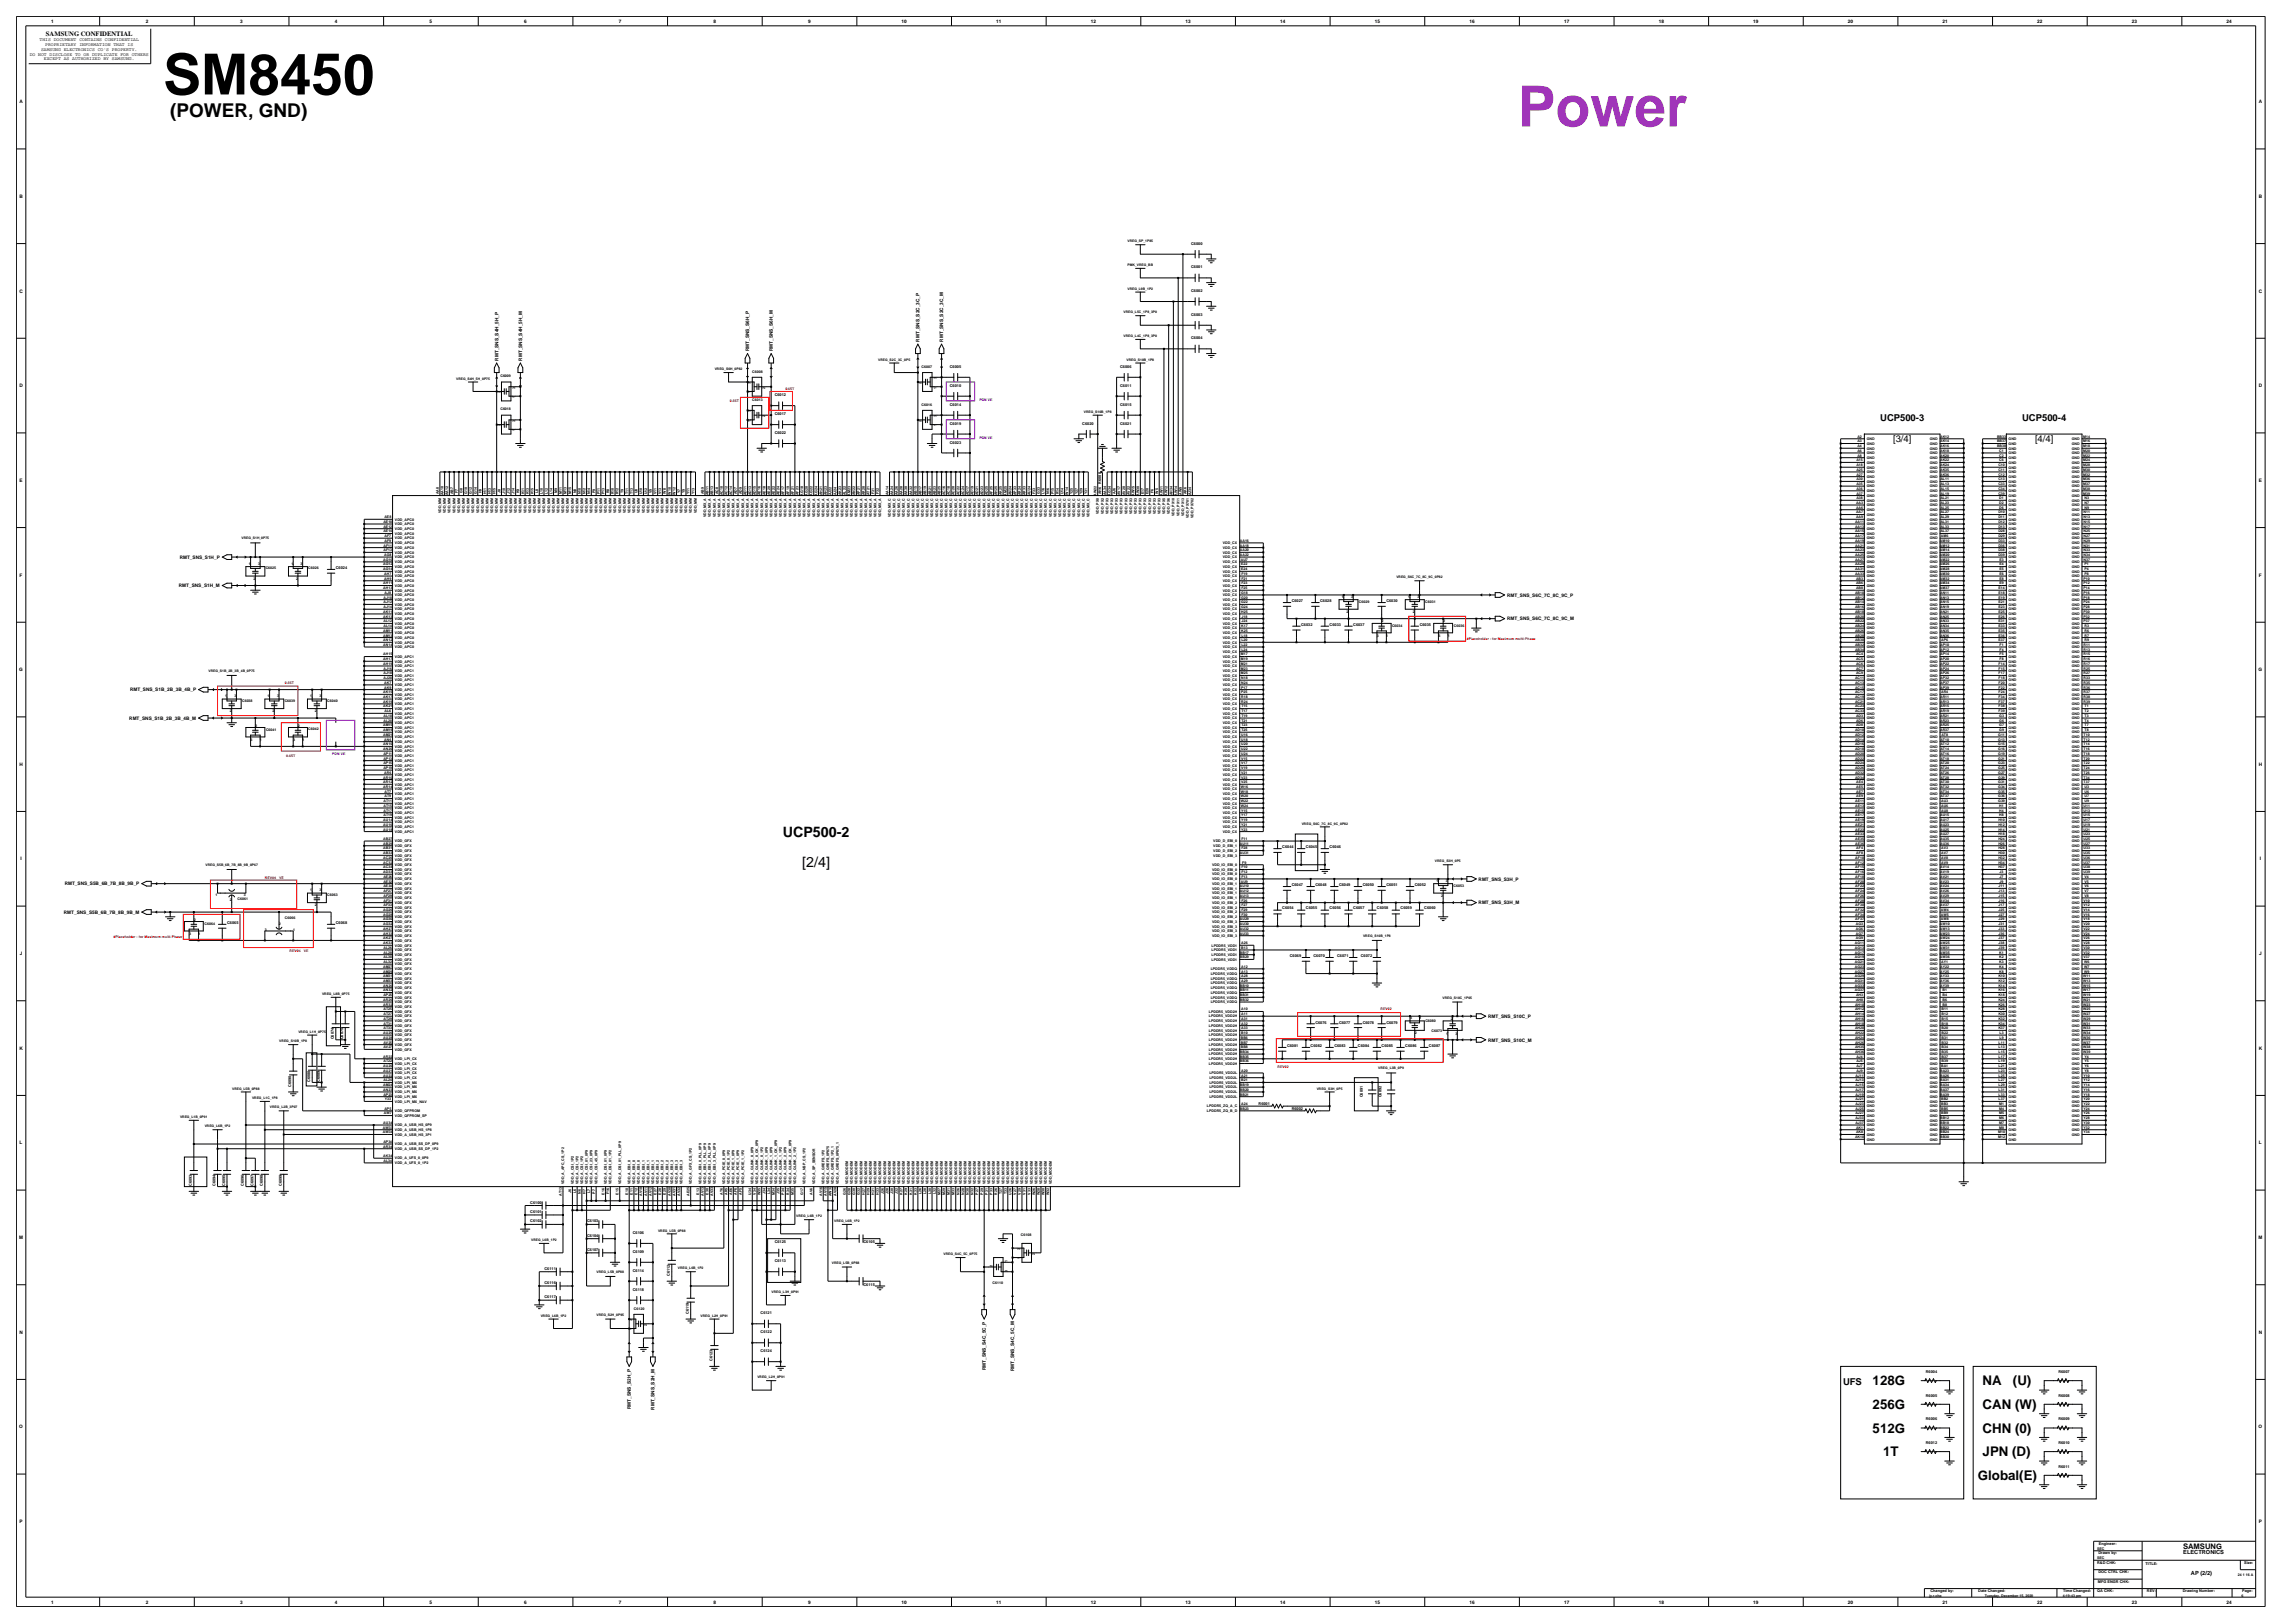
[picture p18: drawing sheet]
<svg xmlns="http://www.w3.org/2000/svg" width="420mm" height="297mm" viewBox="0 0 420 297" stroke-linecap="round" stroke-linejoin="round" font-family="sans-serif">
<defs><g id="words">
<text font-size="10.4" x="29.8" y="17.3">SM8450</text>
<text font-size="10.4" fill="#9932cc" x="277.7" y="23.1">Power</text>
<text font-size="3.5" x="31.2" y="21.4">(POWER, GND)</text>
<g font-size="2.6">
<text x="143.3" y="153.1">UCP500-2</text>
<text x="146.8" y="158.7">[2/4]</text>
</g>
<g font-size="2.4">
<text x="342.7" y="253.5">128G</text>
<text x="342.7" y="257.8">256G</text>
<text x="362.8" y="253.5">NA</text>
<text x="362.8" y="257.8">CAN (W)</text>
<text x="368.4" y="253.5">(U)</text>
<text x="342.7" y="262.2">512G</text>
<text x="362.8" y="262.2">CHN (0)</text>
<text x="344.6" y="266.5">1T</text>
<text x="362.8" y="266.5">JPN (D)</text>
<text x="362" y="270.8">Global(E)</text>
</g>
<g font-size="1.7">
<text x="344.1" y="77">UCP500-3</text>
<text x="370.1" y="77">UCP500-4</text>
<text x="346.4" y="80.9">[3/4]</text>
<text x="372.4" y="80.9">[4/4]</text>
<text x="337.3" y="253.5">UFS</text>
</g>
<text font-size="1.4" x="399.5" y="283.4">SAMSUNG</text>
<text font-size="1.2" x="8.4" y="6.5">SAMSUNG CONFIDENTIAL</text>
<g font-size="1">
<text x="399.5" y="284.4">ELECTRONICS</text>
<text x="400.9" y="288.1">AP (2/2)</text>
</g>
<g font-size=".9">
<text x="9.3" y="4.2">1</text>
<text x="26.7" y="4.2">2</text>
<text x="44" y="4.2">3</text>
<text x="61.3" y="4.2">4</text>
<text x="78.6" y="4.2">5</text>
<text x="95.9" y="4.2">6</text>
<text x="113.3" y="4.2">7</text>
<text x="130.6" y="4.2">8</text>
<text x="147.9" y="4.2">9</text>
<text x="165" y="4.2">10</text>
<text x="182.3" y="4.2">11</text>
<text x="199.6" y="4.2">12</text>
<text x="217" y="4.2">13</text>
<text x="234.3" y="4.2">14</text>
<text x="251.6" y="4.2">15</text>
<text x="268.9" y="4.2">16</text>
<text x="286.2" y="4.2">17</text>
<text x="303.6" y="4.2">18</text>
<text x="320.9" y="4.2">19</text>
<text x="338.2" y="4.2">20</text>
<text x="355.5" y="4.2">21</text>
<text x="372.8" y="4.2">22</text>
<text x="390.2" y="4.2">23</text>
<text x="407.5" y="4.2">24</text>
<text x="5.4" y="10.2">DO NOT DISCLOSE TO OR DUPLICATE FOR OTHERS</text>
<text x="7.3" y="7.6">THIS DOCUMENT CONTAINS CONFIDENTIAL</text>
<text x="7.5" y="9.3">SAMSUNG ELECTRONICS CO'S PROPERTY.</text>
<text x="8" y="11">EXCEPT AS AUTHORIZED BY SAMSUNG.</text>
<text x="8.3" y="8.4">PROPRIETARY INFORMATION THAT IS</text>
<text x="3.6" y="18.9">A</text>
<text x="413.4" y="18.9">A</text>
<text x="3.6" y="36.2">B</text>
<text x="413.4" y="36.2">B</text>
<text x="3.6" y="53.5">C</text>
<text x="413.4" y="53.5">C</text>
<text x="137.1" y="64.3" transform="rotate(-90 137.1 64.3)">RMT_SNS_S6H_P</text>
<text x="141.4" y="64.3" transform="rotate(-90 141.4 64.3)">RMT_SNS_S6H_M</text>
<text x="168.3" y="62.5" transform="rotate(-90 168.3 62.5)">RMT_SNS_S2C_3C_P</text>
<text x="172.6" y="62.5" transform="rotate(-90 172.6 62.5)">RMT_SNS_S2C_3C_M</text>
<text x="3.6" y="70.9">D</text>
<text x="91.2" y="66" transform="rotate(-90 91.2 66)">RMT_SNS_S4H_5H_P</text>
<text x="95.5" y="66" transform="rotate(-90 95.5 66)">RMT_SNS_S4H_5H_M</text>
<text x="413.4" y="70.9">D</text>
<text x="3.6" y="88.2">E</text>
<text x="413.4" y="88.2">E</text>
<text x="3.6" y="105.5">F</text>
<text x="32.7" y="107.4">RMT_SNS_S1H_M</text>
<text x="32.9" y="102.2">RMT_SNS_S1H_P</text>
<text x="413.4" y="105.5">F</text>
<text x="275.8" y="109.2">RMT_SNS_S6C_7C_8C_9C_P</text>
<text x="275.8" y="113.5">RMT_SNS_S6C_7C_8C_9C_M</text>
<text x="3.5" y="122.8">G</text>
<text x="413.3" y="122.8">G</text>
<text x="23.7" y="131.7">RMT_SNS_S1B_2B_3B_4B_M</text>
<text x="23.8" y="126.5">RMT_SNS_S1B_2B_3B_4B_P</text>
<text x="3.6" y="140.2">H</text>
<text x="413.4" y="140.2">H</text>
<text x="3.7" y="157.5">I</text>
<text x="270.6" y="161.1">RMT_SNS_S3H_P</text>
<text x="413.5" y="157.5">I</text>
<text x="11.7" y="167.2">RMT_SNS_S5B_6B_7B_8B_9B_M</text>
<text x="11.8" y="162">RMT_SNS_S5B_6B_7B_8B_9B_P</text>
<text x="270.6" y="165.5">RMT_SNS_S3H_M</text>
<text x="3.6" y="174.8">J</text>
<text x="413.4" y="174.8">J</text>
<text x="272.3" y="186.3">RMT_SNS_S10C_P</text>
<text x="272.3" y="190.6">RMT_SNS_S10C_M</text>
<text x="3.6" y="192.1">K</text>
<text x="413.4" y="192.1">K</text>
<text x="3.6" y="209.4">L</text>
<text x="413.4" y="209.4">L</text>
<text x="3.5" y="226.7">M</text>
<text x="413.3" y="226.7">M</text>
<text x="3.6" y="244.1">N</text>
<text x="413.4" y="244.1">N</text>
<text x="180.4" y="250.7" transform="rotate(-90 180.4 250.7)">RMT_SNS_S4C_5C_P</text>
<text x="185.6" y="250.9" transform="rotate(-90 185.6 250.9)">RMT_SNS_S4C_5C_M</text>
<text x="115.5" y="257.8" transform="rotate(-90 115.5 257.8)">RMT_SNS_S2H_P</text>
<text x="119.8" y="258" transform="rotate(-90 119.8 258)">RMT_SNS_S2H_M</text>
<text x="3.5" y="261.4">O</text>
<text x="413.3" y="261.4">O</text>
<text x="3.6" y="278.7">P</text>
<text x="413.4" y="278.7">P</text>
<text x="9.3" y="293.4">1</text>
<text x="26.7" y="293.4">2</text>
<text x="44" y="293.4">3</text>
<text x="61.3" y="293.4">4</text>
<text x="78.6" y="293.4">5</text>
<text x="95.9" y="293.4">6</text>
<text x="113.3" y="293.4">7</text>
<text x="130.6" y="293.4">8</text>
<text x="147.9" y="293.4">9</text>
<text x="165" y="293.4">10</text>
<text x="182.3" y="293.4">11</text>
<text x="199.6" y="293.4">12</text>
<text x="217" y="293.4">13</text>
<text x="234.3" y="293.4">14</text>
<text x="251.6" y="293.4">15</text>
<text x="268.9" y="293.4">16</text>
<text x="286.2" y="293.4">17</text>
<text x="303.6" y="293.4">18</text>
<text x="320.9" y="293.4">19</text>
<text x="338.2" y="293.4">20</text>
<text x="355.5" y="293.4">21</text>
<text x="372.8" y="293.4">22</text>
<text x="390.2" y="293.4">23</text>
<text x="407.5" y="293.4">24</text>
</g>
<g font-size=".7">
<text x="218" y="44.8">C6000</text>
<text x="218" y="53.4">C6002</text>
<text x="218" y="49.1">C6001</text>
<text x="218" y="57.8">C6003</text>
<text x="218" y="62.1">C6004</text>
<text x="91.6" y="69">C6009</text>
<text x="91.6" y="72" transform="rotate(-90 91.6 72)">2</text>
<text x="94.3" y="71.1" transform="rotate(-90 94.3 71.1)">3</text>
<text x="137.3" y="72" transform="rotate(-90 137.3 72)">1</text>
<text x="137.3" y="70.3" transform="rotate(-90 137.3 70.3)">3</text>
<text x="137.7" y="68.2">C6008</text>
<text x="140" y="71.1" transform="rotate(-90 140 71.1)">2</text>
<text x="168.6" y="67.3">C6007</text>
<text x="168.7" y="70.2" transform="rotate(-90 168.7 70.2)">2</text>
<text x="171.4" y="71.1" transform="rotate(-90 171.4 71.1)">1</text>
<text x="171.4" y="69.4" transform="rotate(-90 171.4 69.4)">3</text>
<text x="173.8" y="70.8">C6010</text>
<text x="173.8" y="67.3">C6005</text>
<text x="205" y="70.8">C6011</text>
<text x="205" y="67.3">C6006</text>
<text x="91.6" y="75.1">C6018</text>
<text x="94.3" y="77.2" transform="rotate(-90 94.3 77.2)">3</text>
<text x="94.3" y="72.8" transform="rotate(-90 94.3 72.8)">1</text>
<text x="137.3" y="77.2" transform="rotate(-90 137.3 77.2)">1</text>
<text x="137.3" y="75.5" transform="rotate(-90 137.3 75.5)">3</text>
<text x="137.7" y="73.4">C6013</text>
<text x="140" y="76.3" transform="rotate(-90 140 76.3)">2</text>
<text x="141.8" y="76">C6017</text>
<text x="141.8" y="72.5">C6012</text>
<text x="168.6" y="74.2">C6016</text>
<text x="168.7" y="77.2" transform="rotate(-90 168.7 77.2)">2</text>
<text x="171.4" y="76.3" transform="rotate(-90 171.4 76.3)">3</text>
<text x="173.8" y="77.7">C6019</text>
<text x="173.8" y="74.2">C6014</text>
<text x="198.1" y="77.7">C6020</text>
<text x="205" y="77.7">C6021</text>
<text x="205" y="74.2">C6015</text>
<text x="91.6" y="78" transform="rotate(-90 91.6 78)">2</text>
<text x="94.3" y="78.9" transform="rotate(-90 94.3 78.9)">1</text>
<text x="141.8" y="79.4">C6022</text>
<text x="171.4" y="78" transform="rotate(-90 171.4 78)">1</text>
<text x="173.8" y="81.2">C6023</text>
<text x="339.9" y="81.8">A4</text>
<text x="339.9" y="82.7">A6</text>
<text x="339.9" y="83.6">A8</text>
<text x="339.9" y="80.1">A2</text>
<text x="339.9" y="81">A3</text>
<text x="341.6" y="82.3">GND</text>
<text x="341.6" y="83.1">GND</text>
<text x="341.6" y="84">GND</text>
<text x="341.6" y="80.5">GND</text>
<text x="341.6" y="81.4">GND</text>
<text x="353.2" y="82.3">GND</text>
<text x="353.2" y="83.1">GND</text>
<text x="353.2" y="84">GND</text>
<text x="353.2" y="80.5">GND</text>
<text x="353.2" y="81.4">GND</text>
<text x="355.1" y="81.8">AK16</text>
<text x="355.1" y="82.7">AK18</text>
<text x="355.1" y="83.6">AK20</text>
<text x="355.1" y="80.1">AK12</text>
<text x="355.1" y="81">AK14</text>
<text x="365.5" y="80.1">BB33</text>
<text x="365.5" y="81">BB37</text>
<text x="365.5" y="81.8">BB38</text>
<text x="365.9" y="82.7">C1</text>
<text x="365.9" y="83.6">C2</text>
<text x="367.6" y="82.3">GND</text>
<text x="367.6" y="83.1">GND</text>
<text x="367.6" y="84">GND</text>
<text x="367.6" y="80.5">GND</text>
<text x="367.6" y="81.4">GND</text>
<text x="379.1" y="82.3">GND</text>
<text x="379.1" y="83.1">GND</text>
<text x="379.1" y="84">GND</text>
<text x="379.1" y="80.5">GND</text>
<text x="379.1" y="81.4">GND</text>
<text x="381.2" y="82.7">M20</text>
<text x="381.2" y="83.6">M22</text>
<text x="381.2" y="80.1">M14</text>
<text x="381.2" y="81">M16</text>
<text x="381.2" y="81.8">M18</text>
<text x="201.5" y="88.5" transform="rotate(-90 201.5 88.5)">R6000</text>
<text x="339.7" y="87.9">A30</text>
<text x="339.7" y="88.7">A35</text>
<text x="339.7" y="89.6">A36</text>
<text x="339.7" y="84.4">A15</text>
<text x="339.7" y="85.3">A18</text>
<text x="339.7" y="86.2">A25</text>
<text x="339.7" y="87">A27</text>
<text x="341.6" y="88.3">GND</text>
<text x="341.6" y="89.2">GND</text>
<text x="341.6" y="84.8">GND</text>
<text x="341.6" y="85.7">GND</text>
<text x="341.6" y="86.6">GND</text>
<text x="341.6" y="87.5">GND</text>
<text x="353.2" y="88.3">GND</text>
<text x="353.2" y="89.2">GND</text>
<text x="353.2" y="84.8">GND</text>
<text x="353.2" y="85.7">GND</text>
<text x="353.2" y="86.6">GND</text>
<text x="353.2" y="87.5">GND</text>
<text x="355.1" y="84.4">AK22</text>
<text x="355.1" y="85.3">AK24</text>
<text x="355.1" y="86.2">AK35</text>
<text x="355.1" y="87">AK36</text>
<text x="355.1" y="87.9">AL11</text>
<text x="355.1" y="88.7">AL13</text>
<text x="355.1" y="89.6">AL15</text>
<text x="365.7" y="85.3">C10</text>
<text x="365.7" y="86.2">C11</text>
<text x="365.7" y="87">C12</text>
<text x="365.7" y="87.9">C13</text>
<text x="365.7" y="88.7">C33</text>
<text x="365.7" y="89.6">C34</text>
<text x="365.9" y="84.4">C6</text>
<text x="367.6" y="84.8">GND</text>
<text x="367.6" y="85.7">GND</text>
<text x="367.6" y="86.6">GND</text>
<text x="367.6" y="87.5">GND</text>
<text x="367.6" y="88.3">GND</text>
<text x="367.6" y="89.2">GND</text>
<text x="379.1" y="89.2">GND</text>
<text x="379.1" y="84.8">GND</text>
<text x="379.1" y="85.7">GND</text>
<text x="379.1" y="86.6">GND</text>
<text x="379.1" y="87.5">GND</text>
<text x="379.1" y="88.3">GND</text>
<text x="381.2" y="89.6">M38</text>
<text x="381.2" y="84.4">M24</text>
<text x="381.2" y="85.3">M28</text>
<text x="381.2" y="86.2">M30</text>
<text x="381.2" y="87">M32</text>
<text x="381.2" y="87.9">M36</text>
<text x="381.2" y="88.7">M37</text>
<text x="70.2" y="95.7">AE10</text>
<text x="70.3" y="94.8">AE8</text>
<text x="72.3" y="95.3">VDD_APC0</text>
<text x="80.3" y="90.5" transform="rotate(-90 80.3 90.5)">AA8</text>
<text x="80.7" y="94" transform="rotate(-90 80.7 94)">VDD_MM</text>
<text x="81.2" y="90.7" transform="rotate(-90 81.2 90.7)">AA10</text>
<text x="81.6" y="94" transform="rotate(-90 81.6 94)">VDD_MM</text>
<text x="82" y="90.7" transform="rotate(-90 82 90.7)">AA12</text>
<text x="82.5" y="94" transform="rotate(-90 82.5 94)">VDD_MM</text>
<text x="82.9" y="90.5" transform="rotate(-90 82.9 90.5)">AB7</text>
<text x="83.3" y="94" transform="rotate(-90 83.3 94)">VDD_MM</text>
<text x="83.8" y="90.2" transform="rotate(-90 83.8 90.2)">F7</text>
<text x="84.2" y="94" transform="rotate(-90 84.2 94)">VDD_MM</text>
<text x="84.6" y="90.3" transform="rotate(-90 84.6 90.3)">G8</text>
<text x="85.1" y="94" transform="rotate(-90 85.1 94)">VDD_MM</text>
<text x="85.5" y="90.4" transform="rotate(-90 85.5 90.4)">G10</text>
<text x="85.9" y="94" transform="rotate(-90 85.9 94)">VDD_MM</text>
<text x="86.4" y="90.4" transform="rotate(-90 86.4 90.4)">G12</text>
<text x="86.8" y="94" transform="rotate(-90 86.8 94)">VDD_MM</text>
<text x="87.2" y="90.4" transform="rotate(-90 87.2 90.4)">G14</text>
<text x="87.7" y="94" transform="rotate(-90 87.7 94)">VDD_MM</text>
<text x="88.1" y="90.2" transform="rotate(-90 88.1 90.2)">H9</text>
<text x="88.5" y="94" transform="rotate(-90 88.5 94)">VDD_MM</text>
<text x="89" y="90.4" transform="rotate(-90 89 90.4)">H11</text>
<text x="89.4" y="94" transform="rotate(-90 89.4 94)">VDD_MM</text>
<text x="89.8" y="90.4" transform="rotate(-90 89.8 90.4)">H13</text>
<text x="90.3" y="94" transform="rotate(-90 90.3 94)">VDD_MM</text>
<text x="90.7" y="90.4" transform="rotate(-90 90.7 90.4)">H15</text>
<text x="91.1" y="94" transform="rotate(-90 91.1 94)">VDD_MM</text>
<text x="91.6" y="90.2" transform="rotate(-90 91.6 90.2)">J8</text>
<text x="92" y="94" transform="rotate(-90 92 94)">VDD_MM</text>
<text x="92.4" y="90.4" transform="rotate(-90 92.4 90.4)">J10</text>
<text x="92.9" y="94" transform="rotate(-90 92.9 94)">VDD_MM</text>
<text x="93.3" y="90.4" transform="rotate(-90 93.3 90.4)">J12</text>
<text x="93.7" y="94" transform="rotate(-90 93.7 94)">VDD_MM</text>
<text x="94.2" y="90.4" transform="rotate(-90 94.2 90.4)">J14</text>
<text x="94.6" y="94" transform="rotate(-90 94.6 94)">VDD_MM</text>
<text x="95" y="90.2" transform="rotate(-90 95 90.2)">K9</text>
<text x="95.5" y="94" transform="rotate(-90 95.5 94)">VDD_MM</text>
<text x="95.9" y="90.4" transform="rotate(-90 95.9 90.4)">K11</text>
<text x="96.3" y="94" transform="rotate(-90 96.3 94)">VDD_MM</text>
<text x="96.8" y="90.4" transform="rotate(-90 96.8 90.4)">K13</text>
<text x="97.2" y="94" transform="rotate(-90 97.2 94)">VDD_MM</text>
<text x="97.6" y="90.4" transform="rotate(-90 97.6 90.4)">K15</text>
<text x="98.1" y="94" transform="rotate(-90 98.1 94)">VDD_MM</text>
<text x="98.5" y="90.2" transform="rotate(-90 98.5 90.2)">L8</text>
<text x="98.9" y="94" transform="rotate(-90 98.9 94)">VDD_MM</text>
<text x="99.4" y="90.4" transform="rotate(-90 99.4 90.4)">L10</text>
<text x="99.8" y="94" transform="rotate(-90 99.8 94)">VDD_MM</text>
<text x="100.2" y="90.4" transform="rotate(-90 100.2 90.4)">L12</text>
<text x="100.7" y="94" transform="rotate(-90 100.7 94)">VDD_MM</text>
<text x="101.1" y="90.4" transform="rotate(-90 101.1 90.4)">L14</text>
<text x="101.5" y="94" transform="rotate(-90 101.5 94)">VDD_MM</text>
<text x="102" y="90.3" transform="rotate(-90 102 90.3)">M9</text>
<text x="102.4" y="94" transform="rotate(-90 102.4 94)">VDD_MM</text>
<text x="102.8" y="90.5" transform="rotate(-90 102.8 90.5)">M11</text>
<text x="103.3" y="94" transform="rotate(-90 103.3 94)">VDD_MM</text>
<text x="103.7" y="90.5" transform="rotate(-90 103.7 90.5)">M13</text>
<text x="104.1" y="94" transform="rotate(-90 104.1 94)">VDD_MM</text>
<text x="104.6" y="90.5" transform="rotate(-90 104.6 90.5)">M15</text>
<text x="105" y="94" transform="rotate(-90 105 94)">VDD_MM</text>
<text x="105.4" y="90.2" transform="rotate(-90 105.4 90.2)">N8</text>
<text x="105.9" y="94" transform="rotate(-90 105.9 94)">VDD_MM</text>
<text x="106.3" y="90.4" transform="rotate(-90 106.3 90.4)">N10</text>
<text x="106.7" y="94" transform="rotate(-90 106.7 94)">VDD_MM</text>
<text x="107.2" y="90.4" transform="rotate(-90 107.2 90.4)">N12</text>
<text x="107.6" y="94" transform="rotate(-90 107.6 94)">VDD_MM</text>
<text x="108" y="90.4" transform="rotate(-90 108 90.4)">N14</text>
<text x="108.4" y="94" transform="rotate(-90 108.4 94)">VDD_MM</text>
<text x="108.9" y="90.2" transform="rotate(-90 108.9 90.2)">P9</text>
<text x="109.3" y="94" transform="rotate(-90 109.3 94)">VDD_MM</text>
<text x="109.8" y="90.4" transform="rotate(-90 109.8 90.4)">P11</text>
<text x="110.2" y="94" transform="rotate(-90 110.2 94)">VDD_MM</text>
<text x="110.6" y="90.4" transform="rotate(-90 110.6 90.4)">P13</text>
<text x="111.1" y="94" transform="rotate(-90 111.1 94)">VDD_MM</text>
<text x="111.5" y="90.2" transform="rotate(-90 111.5 90.2)">R8</text>
<text x="111.9" y="94" transform="rotate(-90 111.9 94)">VDD_MM</text>
<text x="112.3" y="90.4" transform="rotate(-90 112.3 90.4)">R10</text>
<text x="112.8" y="94" transform="rotate(-90 112.8 94)">VDD_MM</text>
<text x="113.2" y="90.4" transform="rotate(-90 113.2 90.4)">R12</text>
<text x="113.7" y="94" transform="rotate(-90 113.7 94)">VDD_MM</text>
<text x="114.1" y="90.2" transform="rotate(-90 114.1 90.2)">T9</text>
<text x="114.5" y="94" transform="rotate(-90 114.5 94)">VDD_MM</text>
<text x="115" y="90.4" transform="rotate(-90 115 90.4)">T11</text>
<text x="115.4" y="94" transform="rotate(-90 115.4 94)">VDD_MM</text>
<text x="115.8" y="90.4" transform="rotate(-90 115.8 90.4)">T13</text>
<text x="116.2" y="94" transform="rotate(-90 116.2 94)">VDD_MM</text>
<text x="116.7" y="90.2" transform="rotate(-90 116.7 90.2)">U8</text>
<text x="117.1" y="94" transform="rotate(-90 117.1 94)">VDD_MM</text>
<text x="117.6" y="90.4" transform="rotate(-90 117.6 90.4)">U10</text>
<text x="118" y="94" transform="rotate(-90 118 94)">VDD_MM</text>
<text x="118.4" y="90.4" transform="rotate(-90 118.4 90.4)">U12</text>
<text x="118.9" y="94" transform="rotate(-90 118.9 94)">VDD_MM</text>
<text x="119.3" y="90.2" transform="rotate(-90 119.3 90.2)">V9</text>
<text x="119.7" y="94" transform="rotate(-90 119.7 94)">VDD_MM</text>
<text x="120.1" y="90.4" transform="rotate(-90 120.1 90.4)">V11</text>
<text x="120.6" y="94" transform="rotate(-90 120.6 94)">VDD_MM</text>
<text x="121" y="90.4" transform="rotate(-90 121 90.4)">V13</text>
<text x="121.4" y="94" transform="rotate(-90 121.4 94)">VDD_MM</text>
<text x="121.9" y="90.3" transform="rotate(-90 121.9 90.3)">W8</text>
<text x="122.3" y="94" transform="rotate(-90 122.3 94)">VDD_MM</text>
<text x="122.8" y="90.5" transform="rotate(-90 122.8 90.5)">W10</text>
<text x="123.2" y="94" transform="rotate(-90 123.2 94)">VDD_MM</text>
<text x="123.6" y="90.5" transform="rotate(-90 123.6 90.5)">W12</text>
<text x="124" y="94" transform="rotate(-90 124 94)">VDD_MM</text>
<text x="124.5" y="90.2" transform="rotate(-90 124.5 90.2)">Y7</text>
<text x="124.9" y="94" transform="rotate(-90 124.9 94)">VDD_MM</text>
<text x="125.3" y="90.2" transform="rotate(-90 125.3 90.2)">Y9</text>
<text x="125.8" y="94" transform="rotate(-90 125.8 94)">VDD_MM</text>
<text x="126.2" y="90.4" transform="rotate(-90 126.2 90.4)">Y11</text>
<text x="126.6" y="94" transform="rotate(-90 126.6 94)">VDD_MM</text>
<text x="127.1" y="90.4" transform="rotate(-90 127.1 90.4)">Y13</text>
<text x="127.5" y="94" transform="rotate(-90 127.5 94)">VDD_MM</text>
<text x="128.8" y="90.5" transform="rotate(-90 128.8 90.5)">AB9</text>
<text x="129.2" y="94.7" transform="rotate(-90 129.2 94.7)">VDD_MX_A</text>
<text x="129.7" y="90.7" transform="rotate(-90 129.7 90.7)">AB11</text>
<text x="130.1" y="94.7" transform="rotate(-90 130.1 94.7)">VDD_MX_A</text>
<text x="130.5" y="90.7" transform="rotate(-90 130.5 90.7)">AB13</text>
<text x="131" y="94.7" transform="rotate(-90 131 94.7)">VDD_MX_A</text>
<text x="131.4" y="90.5" transform="rotate(-90 131.4 90.5)">AC8</text>
<text x="131.8" y="94.7" transform="rotate(-90 131.8 94.7)">VDD_MX_A</text>
<text x="132.3" y="90.7" transform="rotate(-90 132.3 90.7)">AC10</text>
<text x="132.7" y="94.7" transform="rotate(-90 132.7 94.7)">VDD_MX_A</text>
<text x="133.1" y="90.7" transform="rotate(-90 133.1 90.7)">AC12</text>
<text x="133.6" y="94.7" transform="rotate(-90 133.6 94.7)">VDD_MX_A</text>
<text x="134" y="90.7" transform="rotate(-90 134 90.7)">AC14</text>
<text x="134.4" y="94.7" transform="rotate(-90 134.4 94.7)">VDD_MX_A</text>
<text x="134.9" y="90.5" transform="rotate(-90 134.9 90.5)">AD7</text>
<text x="135.3" y="94.7" transform="rotate(-90 135.3 94.7)">VDD_MX_A</text>
<text x="135.7" y="90.5" transform="rotate(-90 135.7 90.5)">AD9</text>
<text x="136.2" y="94.7" transform="rotate(-90 136.2 94.7)">VDD_MX_A</text>
<text x="136.6" y="90.7" transform="rotate(-90 136.6 90.7)">AD11</text>
<text x="137" y="94.7" transform="rotate(-90 137 94.7)">VDD_MX_A</text>
<text x="137.5" y="90.7" transform="rotate(-90 137.5 90.7)">AD13</text>
<text x="137.9" y="94.7" transform="rotate(-90 137.9 94.7)">VDD_MX_A</text>
<text x="138.3" y="90.7" transform="rotate(-90 138.3 90.7)">AD15</text>
<text x="138.8" y="94.7" transform="rotate(-90 138.8 94.7)">VDD_MX_A</text>
<text x="139.2" y="90.6" transform="rotate(-90 139.2 90.6)">AE16</text>
<text x="139.6" y="94.7" transform="rotate(-90 139.6 94.7)">VDD_MX_A</text>
<text x="140.1" y="90.6" transform="rotate(-90 140.1 90.6)">AE18</text>
<text x="140.5" y="94.7" transform="rotate(-90 140.5 94.7)">VDD_MX_A</text>
<text x="140.9" y="90.6" transform="rotate(-90 140.9 90.6)">AE20</text>
<text x="141.4" y="94.7" transform="rotate(-90 141.4 94.7)">VDD_MX_A</text>
<text x="141.8" y="90.6" transform="rotate(-90 141.8 90.6)">AE22</text>
<text x="142.2" y="94.7" transform="rotate(-90 142.2 94.7)">VDD_MX_A</text>
<text x="142.7" y="90.6" transform="rotate(-90 142.7 90.6)">AE24</text>
<text x="143.1" y="94.7" transform="rotate(-90 143.1 94.7)">VDD_MX_A</text>
<text x="143.5" y="90.6" transform="rotate(-90 143.5 90.6)">AF17</text>
<text x="144" y="94.7" transform="rotate(-90 144 94.7)">VDD_MX_A</text>
<text x="144.4" y="90.6" transform="rotate(-90 144.4 90.6)">AF19</text>
<text x="144.8" y="94.7" transform="rotate(-90 144.8 94.7)">VDD_MX_A</text>
<text x="145.3" y="90.6" transform="rotate(-90 145.3 90.6)">AF21</text>
<text x="145.7" y="94.7" transform="rotate(-90 145.7 94.7)">VDD_MX_A</text>
<text x="146.1" y="90.6" transform="rotate(-90 146.1 90.6)">AF23</text>
<text x="146.6" y="94.7" transform="rotate(-90 146.6 94.7)">VDD_MX_A</text>
<text x="147" y="90.7" transform="rotate(-90 147 90.7)">AG18</text>
<text x="147.4" y="94.7" transform="rotate(-90 147.4 94.7)">VDD_MX_A</text>
<text x="147.9" y="90.7" transform="rotate(-90 147.9 90.7)">AG20</text>
<text x="148.3" y="94.7" transform="rotate(-90 148.3 94.7)">VDD_MX_A</text>
<text x="148.7" y="90.7" transform="rotate(-90 148.7 90.7)">AG22</text>
<text x="149.2" y="94.7" transform="rotate(-90 149.2 94.7)">VDD_MX_A</text>
<text x="149.6" y="90.7" transform="rotate(-90 149.6 90.7)">AG24</text>
<text x="150" y="94.7" transform="rotate(-90 150 94.7)">VDD_MX_A</text>
<text x="150.5" y="90.7" transform="rotate(-90 150.5 90.7)">AH21</text>
<text x="150.9" y="94.7" transform="rotate(-90 150.9 94.7)">VDD_MX_A</text>
<text x="151.3" y="90.7" transform="rotate(-90 151.3 90.7)">AH23</text>
<text x="151.8" y="94.7" transform="rotate(-90 151.8 94.7)">VDD_MX_A</text>
<text x="152.2" y="90.6" transform="rotate(-90 152.2 90.6)">AJ22</text>
<text x="152.6" y="94.7" transform="rotate(-90 152.6 94.7)">VDD_MX_A</text>
<text x="153.1" y="90.6" transform="rotate(-90 153.1 90.6)">AJ24</text>
<text x="153.5" y="94.7" transform="rotate(-90 153.5 94.7)">VDD_MX_A</text>
<text x="153.9" y="90.7" transform="rotate(-90 153.9 90.7)">AK23</text>
<text x="154.4" y="94.7" transform="rotate(-90 154.4 94.7)">VDD_MX_A</text>
<text x="154.8" y="90.6" transform="rotate(-90 154.8 90.6)">AL22</text>
<text x="155.2" y="94.7" transform="rotate(-90 155.2 94.7)">VDD_MX_A</text>
<text x="155.7" y="90.7" transform="rotate(-90 155.7 90.7)">AM23</text>
<text x="156.1" y="94.7" transform="rotate(-90 156.1 94.7)">VDD_MX_A</text>
<text x="156.5" y="90.7" transform="rotate(-90 156.5 90.7)">AN22</text>
<text x="157" y="94.7" transform="rotate(-90 157 94.7)">VDD_MX_A</text>
<text x="157.4" y="90.6" transform="rotate(-90 157.4 90.6)">AP21</text>
<text x="157.8" y="94.7" transform="rotate(-90 157.8 94.7)">VDD_MX_A</text>
<text x="158.3" y="90.7" transform="rotate(-90 158.3 90.7)">AR20</text>
<text x="158.7" y="94.7" transform="rotate(-90 158.7 94.7)">VDD_MX_A</text>
<text x="159.1" y="90.6" transform="rotate(-90 159.1 90.6)">AT21</text>
<text x="159.5" y="94.7" transform="rotate(-90 159.5 94.7)">VDD_MX_A</text>
<text x="160" y="90.4" transform="rotate(-90 160 90.4)">F31</text>
<text x="160.4" y="94.7" transform="rotate(-90 160.4 94.7)">VDD_MX_A</text>
<text x="160.9" y="90.4" transform="rotate(-90 160.9 90.4)">F32</text>
<text x="161.3" y="94.7" transform="rotate(-90 161.3 94.7)">VDD_MX_A</text>
<text x="162.6" y="90.7" transform="rotate(-90 162.6 90.7)">AA14</text>
<text x="163" y="94.7" transform="rotate(-90 163 94.7)">VDD_MX_C</text>
<text x="163.4" y="90.7" transform="rotate(-90 163.4 90.7)">AA24</text>
<text x="163.9" y="94.7" transform="rotate(-90 163.9 94.7)">VDD_MX_C</text>
<text x="164.3" y="90.7" transform="rotate(-90 164.3 90.7)">AA26</text>
<text x="164.8" y="94.7" transform="rotate(-90 164.8 94.7)">VDD_MX_C</text>
<text x="165.2" y="90.7" transform="rotate(-90 165.2 90.7)">AA28</text>
<text x="165.6" y="94.7" transform="rotate(-90 165.6 94.7)">VDD_MX_C</text>
<text x="166" y="90.7" transform="rotate(-90 166 90.7)">AA30</text>
<text x="166.5" y="94.7" transform="rotate(-90 166.5 94.7)">VDD_MX_C</text>
<text x="166.9" y="90.7" transform="rotate(-90 166.9 90.7)">AA32</text>
<text x="167.3" y="94.7" transform="rotate(-90 167.3 94.7)">VDD_MX_C</text>
<text x="167.8" y="90.7" transform="rotate(-90 167.8 90.7)">AB15</text>
<text x="168.2" y="94.7" transform="rotate(-90 168.2 94.7)">VDD_MX_C</text>
<text x="168.7" y="90.7" transform="rotate(-90 168.7 90.7)">AB17</text>
<text x="169.1" y="94.7" transform="rotate(-90 169.1 94.7)">VDD_MX_C</text>
<text x="169.5" y="90.7" transform="rotate(-90 169.5 90.7)">AB19</text>
<text x="169.9" y="94.7" transform="rotate(-90 169.9 94.7)">VDD_MX_C</text>
<text x="170.4" y="90.7" transform="rotate(-90 170.4 90.7)">AB21</text>
<text x="170.8" y="94.7" transform="rotate(-90 170.8 94.7)">VDD_MX_C</text>
<text x="171.2" y="90.7" transform="rotate(-90 171.2 90.7)">AB23</text>
<text x="171.7" y="94.7" transform="rotate(-90 171.7 94.7)">VDD_MX_C</text>
<text x="172.1" y="90.7" transform="rotate(-90 172.1 90.7)">AB25</text>
<text x="172.5" y="94.7" transform="rotate(-90 172.5 94.7)">VDD_MX_C</text>
<text x="173" y="90.7" transform="rotate(-90 173 90.7)">AC16</text>
<text x="173.4" y="94.7" transform="rotate(-90 173.4 94.7)">VDD_MX_C</text>
<text x="173.8" y="90.7" transform="rotate(-90 173.8 90.7)">AC18</text>
<text x="174.3" y="94.7" transform="rotate(-90 174.3 94.7)">VDD_MX_C</text>
<text x="174.7" y="90.7" transform="rotate(-90 174.7 90.7)">AC20</text>
<text x="175.1" y="94.7" transform="rotate(-90 175.1 94.7)">VDD_MX_C</text>
<text x="175.6" y="90.7" transform="rotate(-90 175.6 90.7)">AC22</text>
<text x="176" y="94.7" transform="rotate(-90 176 94.7)">VDD_MX_C</text>
<text x="176.4" y="90.7" transform="rotate(-90 176.4 90.7)">AC24</text>
<text x="176.9" y="94.7" transform="rotate(-90 176.9 94.7)">VDD_MX_C</text>
<text x="177.3" y="90.7" transform="rotate(-90 177.3 90.7)">AD17</text>
<text x="177.7" y="94.7" transform="rotate(-90 177.7 94.7)">VDD_MX_C</text>
<text x="178.2" y="90.7" transform="rotate(-90 178.2 90.7)">AD19</text>
<text x="178.6" y="94.7" transform="rotate(-90 178.6 94.7)">VDD_MX_C</text>
<text x="179" y="90.7" transform="rotate(-90 179 90.7)">AD21</text>
<text x="179.5" y="94.7" transform="rotate(-90 179.5 94.7)">VDD_MX_C</text>
<text x="179.9" y="90.7" transform="rotate(-90 179.9 90.7)">AD23</text>
<text x="180.3" y="94.7" transform="rotate(-90 180.3 94.7)">VDD_MX_C</text>
<text x="180.8" y="90.7" transform="rotate(-90 180.8 90.7)">AD25</text>
<text x="181.2" y="94.7" transform="rotate(-90 181.2 94.7)">VDD_MX_C</text>
<text x="181.6" y="90.6" transform="rotate(-90 181.6 90.6)">AF25</text>
<text x="182.1" y="94.7" transform="rotate(-90 182.1 94.7)">VDD_MX_C</text>
<text x="182.5" y="90.7" transform="rotate(-90 182.5 90.7)">AH25</text>
<text x="182.9" y="94.7" transform="rotate(-90 182.9 94.7)">VDD_MX_C</text>
<text x="183.4" y="90.7" transform="rotate(-90 183.4 90.7)">AK25</text>
<text x="183.8" y="94.7" transform="rotate(-90 183.8 94.7)">VDD_MX_C</text>
<text x="184.2" y="90.7" transform="rotate(-90 184.2 90.7)">AM25</text>
<text x="184.7" y="94.7" transform="rotate(-90 184.7 94.7)">VDD_MX_C</text>
<text x="185.1" y="90.7" transform="rotate(-90 185.1 90.7)">AN24</text>
<text x="185.5" y="94.7" transform="rotate(-90 185.5 94.7)">VDD_MX_C</text>
<text x="186" y="90.6" transform="rotate(-90 186 90.6)">AP33</text>
<text x="186.4" y="94.7" transform="rotate(-90 186.4 94.7)">VDD_MX_C</text>
<text x="186.8" y="90.7" transform="rotate(-90 186.8 90.7)">AR24</text>
<text x="187.3" y="94.7" transform="rotate(-90 187.3 94.7)">VDD_MX_C</text>
<text x="187.7" y="90.7" transform="rotate(-90 187.7 90.7)">AR33</text>
<text x="188.1" y="94.7" transform="rotate(-90 188.1 94.7)">VDD_MX_C</text>
<text x="188.6" y="90.7" transform="rotate(-90 188.6 90.7)">AU24</text>
<text x="189" y="94.7" transform="rotate(-90 189 94.7)">VDD_MX_C</text>
<text x="189.4" y="90.4" transform="rotate(-90 189.4 90.4)">F33</text>
<text x="189.9" y="94.7" transform="rotate(-90 189.9 94.7)">VDD_MX_C</text>
<text x="190.3" y="90.4" transform="rotate(-90 190.3 90.4)">G33</text>
<text x="190.7" y="94.7" transform="rotate(-90 190.7 94.7)">VDD_MX_C</text>
<text x="191.2" y="90.4" transform="rotate(-90 191.2 90.4)">L16</text>
<text x="191.6" y="94.7" transform="rotate(-90 191.6 94.7)">VDD_MX_C</text>
<text x="192" y="90.4" transform="rotate(-90 192 90.4)">N16</text>
<text x="192.5" y="94.7" transform="rotate(-90 192.5 94.7)">VDD_MX_C</text>
<text x="192.9" y="90.4" transform="rotate(-90 192.9 90.4)">P15</text>
<text x="193.3" y="94.7" transform="rotate(-90 193.3 94.7)">VDD_MX_C</text>
<text x="193.8" y="90.4" transform="rotate(-90 193.8 90.4)">R14</text>
<text x="194.2" y="94.7" transform="rotate(-90 194.2 94.7)">VDD_MX_C</text>
<text x="194.6" y="90.4" transform="rotate(-90 194.6 90.4)">U14</text>
<text x="195.1" y="94.7" transform="rotate(-90 195.1 94.7)">VDD_MX_C</text>
<text x="195.5" y="90.5" transform="rotate(-90 195.5 90.5)">W14</text>
<text x="195.9" y="94.7" transform="rotate(-90 195.9 94.7)">VDD_MX_C</text>
<text x="196.4" y="90.4" transform="rotate(-90 196.4 90.4)">Y25</text>
<text x="196.8" y="94.7" transform="rotate(-90 196.8 94.7)">VDD_MX_C</text>
<text x="197.2" y="90.4" transform="rotate(-90 197.2 90.4)">Y27</text>
<text x="197.7" y="94.7" transform="rotate(-90 197.7 94.7)">VDD_MX_C</text>
<text x="198.1" y="90.4" transform="rotate(-90 198.1 90.4)">Y29</text>
<text x="198.5" y="94.7" transform="rotate(-90 198.5 94.7)">VDD_MX_C</text>
<text x="199" y="90.4" transform="rotate(-90 199 90.4)">Y31</text>
<text x="199.4" y="94.7" transform="rotate(-90 199.4 94.7)">VDD_MX_C</text>
<text x="200.7" y="90.7" transform="rotate(-90 200.7 90.7)">AW22</text>
<text x="201.1" y="94.1" transform="rotate(-90 201.1 94.1)">VDD_PX0</text>
<text x="201.5" y="90.5" transform="rotate(-90 201.5 90.5)">AH6</text>
<text x="202" y="94.1" transform="rotate(-90 202 94.1)">VDD_PX2</text>
<text x="202.4" y="90.7" transform="rotate(-90 202.4 90.7)">AA34</text>
<text x="202.9" y="94.1" transform="rotate(-90 202.9 94.1)">VDD_PX3</text>
<text x="203.3" y="90.7" transform="rotate(-90 203.3 90.7)">AG34</text>
<text x="203.7" y="94.1" transform="rotate(-90 203.7 94.1)">VDD_PX3</text>
<text x="204.2" y="90.4" transform="rotate(-90 204.2 90.4)">AJ6</text>
<text x="204.6" y="94.1" transform="rotate(-90 204.6 94.1)">VDD_PX3</text>
<text x="205" y="90.6" transform="rotate(-90 205 90.6)">AV17</text>
<text x="205.4" y="94.1" transform="rotate(-90 205.4 94.1)">VDD_PX3</text>
<text x="205.9" y="90.6" transform="rotate(-90 205.9 90.6)">AV20</text>
<text x="206.3" y="94.1" transform="rotate(-90 206.3 94.1)">VDD_PX3</text>
<text x="206.8" y="90.6" transform="rotate(-90 206.8 90.6)">AV22</text>
<text x="207.2" y="94.1" transform="rotate(-90 207.2 94.1)">VDD_PX3</text>
<text x="207.6" y="90.7" transform="rotate(-90 207.6 90.7)">AW15</text>
<text x="208.1" y="94.1" transform="rotate(-90 208.1 94.1)">VDD_PX3</text>
<text x="208.5" y="90.7" transform="rotate(-90 208.5 90.7)">AW30</text>
<text x="208.9" y="94.1" transform="rotate(-90 208.9 94.1)">VDD_PX3</text>
<text x="209.3" y="90.4" transform="rotate(-90 209.3 90.4)">E17</text>
<text x="209.8" y="94.1" transform="rotate(-90 209.8 94.1)">VDD_PX3</text>
<text x="210.2" y="90.4" transform="rotate(-90 210.2 90.4)">E20</text>
<text x="210.6" y="94.1" transform="rotate(-90 210.6 94.1)">VDD_PX3</text>
<text x="211.1" y="90.2" transform="rotate(-90 211.1 90.2)">F6</text>
<text x="211.5" y="94.1" transform="rotate(-90 211.5 94.1)">VDD_PX3</text>
<text x="212" y="90.3" transform="rotate(-90 212 90.3)">W5</text>
<text x="212.4" y="94.1" transform="rotate(-90 212.4 94.1)">VDD_PX3</text>
<text x="212.8" y="90.7" transform="rotate(-90 212.8 90.7)">AW11</text>
<text x="213.2" y="94.1" transform="rotate(-90 213.2 94.1)">VDD_PX5</text>
<text x="213.7" y="90.7" transform="rotate(-90 213.7 90.7)">AW12</text>
<text x="214.1" y="94.1" transform="rotate(-90 214.1 94.1)">VDD_PX6</text>
<text x="214.5" y="90.7" transform="rotate(-90 214.5 90.7)">AH34</text>
<text x="215" y="94.5" transform="rotate(-90 215 94.5)">VDD_PX10</text>
<text x="215.4" y="90.7" transform="rotate(-90 215.4 90.7)">AW14</text>
<text x="215.9" y="94.5" transform="rotate(-90 215.9 94.5)">VDD_PX11</text>
<text x="216.3" y="90.5" transform="rotate(-90 216.3 90.5)">AW9</text>
<text x="216.7" y="94.5" transform="rotate(-90 216.7 94.5)">VDD_PX13</text>
<text x="217.1" y="90.5" transform="rotate(-90 217.1 90.5)">AK6</text>
<text x="217.6" y="94.8" transform="rotate(-90 217.6 94.8)">VDD_PX701</text>
<text x="218" y="90.6" transform="rotate(-90 218 90.6)">AJ34</text>
<text x="218.4" y="94.8" transform="rotate(-90 218.4 94.8)">VDD_PX702</text>
<text x="339.5" y="95.7">AA11</text>
<text x="339.7" y="92.2">AA3</text>
<text x="339.7" y="93.1">AA6</text>
<text x="339.7" y="93.9">AA7</text>
<text x="339.7" y="94.8">AA9</text>
<text x="339.7" y="90.5">A37</text>
<text x="339.7" y="91.4">A38</text>
<text x="341.6" y="92.6">GND</text>
<text x="341.6" y="93.5">GND</text>
<text x="341.6" y="94.4">GND</text>
<text x="341.6" y="95.3">GND</text>
<text x="341.6" y="90.1">GND</text>
<text x="341.6" y="90.9">GND</text>
<text x="341.6" y="91.8">GND</text>
<text x="353.2" y="95.3">GND</text>
<text x="353.2" y="90.1">GND</text>
<text x="353.2" y="90.9">GND</text>
<text x="353.2" y="91.8">GND</text>
<text x="353.2" y="92.6">GND</text>
<text x="353.2" y="93.5">GND</text>
<text x="353.2" y="94.4">GND</text>
<text x="355.1" y="94.8">AL29</text>
<text x="355.1" y="95.7">AL31</text>
<text x="355.1" y="90.5">AL19</text>
<text x="355.1" y="91.4">AL21</text>
<text x="355.1" y="92.2">AL23</text>
<text x="355.1" y="93.1">AL25</text>
<text x="355.1" y="93.9">AL27</text>
<text x="365.7" y="90.5">C39</text>
<text x="365.7" y="93.9">D10</text>
<text x="365.7" y="94.8">D11</text>
<text x="365.7" y="95.7">D12</text>
<text x="365.9" y="93.1">D6</text>
<text x="365.9" y="91.4">D1</text>
<text x="365.9" y="92.2">D2</text>
<text x="367.6" y="92.6">GND</text>
<text x="367.6" y="93.5">GND</text>
<text x="367.6" y="90.1">GND</text>
<text x="367.6" y="90.9">GND</text>
<text x="367.6" y="91.8">GND</text>
<text x="367.6" y="94.4">GND</text>
<text x="367.6" y="95.3">GND</text>
<text x="379.1" y="92.6">GND</text>
<text x="379.1" y="93.5">GND</text>
<text x="379.1" y="94.4">GND</text>
<text x="379.1" y="95.3">GND</text>
<text x="379.1" y="91.8">GND</text>
<text x="379.1" y="90.1">GND</text>
<text x="379.1" y="90.9">GND</text>
<text x="381.2" y="90.5">M39</text>
<text x="381.3" y="94.8">N13</text>
<text x="381.3" y="95.7">N15</text>
<text x="381.3" y="93.9">N11</text>
<text x="381.5" y="92.2">N7</text>
<text x="381.5" y="93.1">N9</text>
<text x="381.5" y="91.4">N3</text>
<text x="70.2" y="96.5">AE12</text>
<text x="70.2" y="97.4">AE14</text>
<text x="70.2" y="100">AF11</text>
<text x="70.2" y="100.9">AF13</text>
<text x="70.3" y="101.7">AG8</text>
<text x="70.4" y="98.3">AF7</text>
<text x="70.4" y="99.2">AF9</text>
<text x="72.3" y="98.7">VDD_APC0</text>
<text x="72.3" y="99.6">VDD_APC0</text>
<text x="72.3" y="100.4">VDD_APC0</text>
<text x="72.3" y="101.3">VDD_APC0</text>
<text x="72.3" y="97">VDD_APC0</text>
<text x="72.3" y="97.8">VDD_APC0</text>
<text x="72.3" y="96.1">VDD_APC0</text>
<text x="223.8" y="100.4">VDD_CX</text>
<text x="223.8" y="101.3">VDD_CX</text>
<text x="223.8" y="99.6">VDD_CX</text>
<text x="226.9" y="100">AA18</text>
<text x="226.9" y="100.9">AA20</text>
<text x="226.9" y="101.7">AA22</text>
<text x="226.9" y="99.2">AA16</text>
<text x="339.5" y="96.5">AA13</text>
<text x="339.5" y="97.4">AA15</text>
<text x="339.5" y="98.3">AA17</text>
<text x="339.5" y="99.2">AA19</text>
<text x="339.5" y="100">AA21</text>
<text x="339.5" y="100.9">AA23</text>
<text x="339.5" y="101.7">AA25</text>
<text x="341.6" y="96.1">GND</text>
<text x="341.6" y="97">GND</text>
<text x="341.6" y="97.8">GND</text>
<text x="341.6" y="98.7">GND</text>
<text x="341.6" y="99.6">GND</text>
<text x="341.6" y="100.4">GND</text>
<text x="341.6" y="101.3">GND</text>
<text x="353.2" y="98.7">GND</text>
<text x="353.2" y="96.1">GND</text>
<text x="353.2" y="97">GND</text>
<text x="353.2" y="97.8">GND</text>
<text x="353.2" y="99.6">GND</text>
<text x="353.2" y="100.4">GND</text>
<text x="353.2" y="101.3">GND</text>
<text x="355" y="99.2">AM10</text>
<text x="355" y="100">AM12</text>
<text x="355" y="100.9">AM14</text>
<text x="355" y="101.7">AM20</text>
<text x="355.1" y="96.5">AL33</text>
<text x="355.1" y="97.4">AL37</text>
<text x="355.2" y="98.3">AM6</text>
<text x="365.7" y="97.4">D28</text>
<text x="365.7" y="98.3">D29</text>
<text x="365.7" y="99.2">D33</text>
<text x="365.7" y="100">D36</text>
<text x="365.7" y="100.9">D38</text>
<text x="365.7" y="101.7">D39</text>
<text x="365.7" y="96.5">D13</text>
<text x="367.6" y="97.8">GND</text>
<text x="367.6" y="98.7">GND</text>
<text x="367.6" y="99.6">GND</text>
<text x="367.6" y="100.4">GND</text>
<text x="367.6" y="101.3">GND</text>
<text x="367.6" y="96.1">GND</text>
<text x="367.6" y="97">GND</text>
<text x="379.1" y="100.4">GND</text>
<text x="379.1" y="101.3">GND</text>
<text x="379.1" y="96.1">GND</text>
<text x="379.1" y="97">GND</text>
<text x="379.1" y="97.8">GND</text>
<text x="379.1" y="98.7">GND</text>
<text x="379.1" y="99.6">GND</text>
<text x="381.3" y="100.9">N33</text>
<text x="381.3" y="101.7">N34</text>
<text x="381.3" y="96.5">N17</text>
<text x="381.3" y="97.4">N25</text>
<text x="381.3" y="98.3">N27</text>
<text x="381.3" y="99.2">N29</text>
<text x="381.3" y="100">N31</text>
<text x="45.5" y="103.3">1</text>
<text x="46.4" y="106.1">2</text>
<text x="47.2" y="103.3">3</text>
<text x="48.6" y="104.2">C6025</text>
<text x="53.3" y="103.3">1</text>
<text x="54.2" y="106.1">2</text>
<text x="55" y="103.3">3</text>
<text x="56.4" y="104.2">C6026</text>
<text x="61.5" y="104.1">C6024</text>
<text x="70.1" y="102.6">AG10</text>
<text x="70.1" y="103.5">AG12</text>
<text x="70.1" y="104.3">AG14</text>
<text x="70.1" y="106.9">AH11</text>
<text x="70.1" y="107.8">AH13</text>
<text x="70.3" y="105.2">AH7</text>
<text x="70.3" y="106.1">AH9</text>
<text x="72.3" y="105.6">VDD_APC0</text>
<text x="72.3" y="106.5">VDD_APC0</text>
<text x="72.3" y="102.2">VDD_APC0</text>
<text x="72.3" y="107.4">VDD_APC0</text>
<text x="72.3" y="103.1">VDD_APC0</text>
<text x="72.3" y="103.9">VDD_APC0</text>
<text x="72.3" y="104.8">VDD_APC0</text>
<text x="223.8" y="107.4">VDD_CX</text>
<text x="223.8" y="105.6">VDD_CX</text>
<text x="223.8" y="106.5">VDD_CX</text>
<text x="223.8" y="103.9">VDD_CX</text>
<text x="223.8" y="104.8">VDD_CX</text>
<text x="223.8" y="103.1">VDD_CX</text>
<text x="223.8" y="102.2">VDD_CX</text>
<text x="227.1" y="102.6">AU7</text>
<text x="227.2" y="103.5">E22</text>
<text x="227.2" y="104.3">E24</text>
<text x="227.2" y="106.9">F23</text>
<text x="227.2" y="107.8">F25</text>
<text x="227.2" y="105.2">F19</text>
<text x="227.2" y="106.1">F21</text>
<text x="339.5" y="102.6">AA27</text>
<text x="339.5" y="103.5">AA29</text>
<text x="339.5" y="104.3">AA31</text>
<text x="339.5" y="105.2">AA33</text>
<text x="339.7" y="106.1">AB3</text>
<text x="339.7" y="106.9">AB6</text>
<text x="339.7" y="107.8">AB8</text>
<text x="341.6" y="106.5">GND</text>
<text x="341.6" y="107.4">GND</text>
<text x="341.6" y="103.1">GND</text>
<text x="341.6" y="103.9">GND</text>
<text x="341.6" y="104.8">GND</text>
<text x="341.6" y="105.6">GND</text>
<text x="341.6" y="102.2">GND</text>
<text x="353.2" y="103.1">GND</text>
<text x="353.2" y="103.9">GND</text>
<text x="353.2" y="104.8">GND</text>
<text x="353.2" y="105.6">GND</text>
<text x="353.2" y="106.5">GND</text>
<text x="353.2" y="107.4">GND</text>
<text x="353.2" y="102.2">GND</text>
<text x="355" y="102.6">AM22</text>
<text x="355" y="103.5">AM26</text>
<text x="355" y="104.3">AM28</text>
<text x="355" y="105.2">AM30</text>
<text x="355" y="106.1">AM32</text>
<text x="355" y="106.9">AM34</text>
<text x="355" y="107.8">AM37</text>
<text x="365.7" y="107.8">E14</text>
<text x="365.9" y="106.9">E9</text>
<text x="365.9" y="103.5">E4</text>
<text x="365.9" y="104.3">E5</text>
<text x="365.9" y="105.2">E6</text>
<text x="365.9" y="106.1">E8</text>
<text x="365.9" y="102.6">E3</text>
<text x="367.6" y="106.5">GND</text>
<text x="367.6" y="107.4">GND</text>
<text x="367.6" y="103.9">GND</text>
<text x="367.6" y="104.8">GND</text>
<text x="367.6" y="105.6">GND</text>
<text x="367.6" y="103.1">GND</text>
<text x="367.6" y="102.2">GND</text>
<text x="379.1" y="104.8">GND</text>
<text x="379.1" y="105.6">GND</text>
<text x="379.1" y="107.4">GND</text>
<text x="379.1" y="102.2">GND</text>
<text x="379.1" y="103.1">GND</text>
<text x="379.1" y="103.9">GND</text>
<text x="379.1" y="106.5">GND</text>
<text x="381.3" y="102.6">N37</text>
<text x="381.3" y="107.8">P14</text>
<text x="381.3" y="106.1">P10</text>
<text x="381.3" y="106.9">P12</text>
<text x="381.5" y="104.3">P4</text>
<text x="381.5" y="105.2">P8</text>
<text x="381.5" y="103.5">P1</text>
<text x="70.1" y="112.1">AK11</text>
<text x="70.1" y="113">AK13</text>
<text x="70.2" y="113.9">AL12</text>
<text x="70.2" y="110.4">AJ12</text>
<text x="70.2" y="111.3">AJ14</text>
<text x="70.2" y="109.5">AJ10</text>
<text x="70.4" y="108.7">AJ8</text>
<text x="72.3" y="109.1">VDD_APC0</text>
<text x="72.3" y="112.6">VDD_APC0</text>
<text x="72.3" y="113.4">VDD_APC0</text>
<text x="72.3" y="110.8">VDD_APC0</text>
<text x="72.3" y="111.7">VDD_APC0</text>
<text x="72.3" y="110">VDD_APC0</text>
<text x="72.3" y="108.2">VDD_APC0</text>
<text x="223.8" y="113.4">VDD_CX</text>
<text x="223.8" y="112.6">VDD_CX</text>
<text x="223.8" y="109.1">VDD_CX</text>
<text x="223.8" y="110">VDD_CX</text>
<text x="223.8" y="110.8">VDD_CX</text>
<text x="223.8" y="111.7">VDD_CX</text>
<text x="223.8" y="108.2">VDD_CX</text>
<text x="227.1" y="108.7">G18</text>
<text x="227.1" y="109.5">G20</text>
<text x="227.1" y="110.4">G22</text>
<text x="227.1" y="111.3">G24</text>
<text x="227.1" y="112.1">H25</text>
<text x="227.2" y="113">J18</text>
<text x="227.2" y="113.9">J24</text>
<text x="236.4" y="110.1">C6027</text>
<text x="241.6" y="110.1">C6028</text>
<text x="245.6" y="109.4">1</text>
<text x="246.4" y="112.1">2</text>
<text x="247.3" y="109.4">3</text>
<text x="248.7" y="110.3">C6029</text>
<text x="252.8" y="113.9">2</text>
<text x="253.7" y="110.2">C6030</text>
<text x="257.7" y="109.4">1</text>
<text x="258.6" y="112.1">2</text>
<text x="259.4" y="109.4">3</text>
<text x="260.8" y="110.3">C6031</text>
<text x="264.1" y="113.9">2</text>
<text x="339.5" y="108.7">AB10</text>
<text x="339.5" y="109.5">AB12</text>
<text x="339.5" y="110.4">AB14</text>
<text x="339.5" y="111.3">AB16</text>
<text x="339.5" y="112.1">AB18</text>
<text x="339.5" y="113">AB20</text>
<text x="339.5" y="113.9">AB22</text>
<text x="341.6" y="108.2">GND</text>
<text x="341.6" y="109.1">GND</text>
<text x="341.6" y="110">GND</text>
<text x="341.6" y="110.8">GND</text>
<text x="341.6" y="111.7">GND</text>
<text x="341.6" y="112.6">GND</text>
<text x="341.6" y="113.4">GND</text>
<text x="353.2" y="109.1">GND</text>
<text x="353.2" y="110">GND</text>
<text x="353.2" y="110.8">GND</text>
<text x="353.2" y="111.7">GND</text>
<text x="353.2" y="112.6">GND</text>
<text x="353.2" y="113.4">GND</text>
<text x="353.2" y="108.2">GND</text>
<text x="355.1" y="108.7">AN11</text>
<text x="355.1" y="109.5">AN13</text>
<text x="355.1" y="110.4">AN15</text>
<text x="355.1" y="111.3">AN19</text>
<text x="355.1" y="112.1">AN21</text>
<text x="355.1" y="113">AN25</text>
<text x="355.1" y="113.9">AN33</text>
<text x="365.7" y="108.7">E18</text>
<text x="365.7" y="109.5">E19</text>
<text x="365.7" y="110.4">E21</text>
<text x="365.7" y="111.3">E23</text>
<text x="365.7" y="112.1">E25</text>
<text x="365.7" y="113">E26</text>
<text x="365.7" y="113.9">E31</text>
<text x="367.6" y="108.2">GND</text>
<text x="367.6" y="109.1">GND</text>
<text x="367.6" y="110">GND</text>
<text x="367.6" y="110.8">GND</text>
<text x="367.6" y="111.7">GND</text>
<text x="367.6" y="112.6">GND</text>
<text x="367.6" y="113.4">GND</text>
<text x="379.1" y="108.2">GND</text>
<text x="379.1" y="109.1">GND</text>
<text x="379.1" y="110">GND</text>
<text x="379.1" y="110.8">GND</text>
<text x="379.1" y="111.7">GND</text>
<text x="379.1" y="112.6">GND</text>
<text x="379.1" y="113.4">GND</text>
<text x="381.3" y="108.7">P16</text>
<text x="381.3" y="109.5">P18</text>
<text x="381.3" y="110.4">P24</text>
<text x="381.3" y="111.3">P28</text>
<text x="381.3" y="112.1">P30</text>
<text x="381.3" y="113">P32</text>
<text x="381.3" y="113.9">P37</text>
<text x="70.1" y="115.6">AM11</text>
<text x="70.1" y="116.5">AM13</text>
<text x="70.1" y="117.3">AN12</text>
<text x="70.1" y="118.2">AN14</text>
<text x="70.1" y="119.9">AH15</text>
<text x="70.2" y="114.7">AL14</text>
<text x="72.3" y="117.8">VDD_APC0</text>
<text x="72.3" y="118.6">VDD_APC0</text>
<text x="72.3" y="116">VDD_APC0</text>
<text x="72.3" y="116.9">VDD_APC0</text>
<text x="72.3" y="114.3">VDD_APC0</text>
<text x="72.3" y="115.2">VDD_APC0</text>
<text x="223.8" y="116.9">VDD_CX</text>
<text x="223.8" y="117.8">VDD_CX</text>
<text x="223.8" y="118.6">VDD_CX</text>
<text x="223.8" y="119.5">VDD_CX</text>
<text x="223.8" y="115.2">VDD_CX</text>
<text x="223.8" y="116">VDD_CX</text>
<text x="223.8" y="114.3">VDD_CX</text>
<text x="227.1" y="119.9">M17</text>
<text x="227.1" y="114.7">K17</text>
<text x="227.1" y="115.6">K25</text>
<text x="227.2" y="116.5">L18</text>
<text x="227.2" y="117.3">L20</text>
<text x="227.2" y="118.2">L22</text>
<text x="227.2" y="119.1">L24</text>
<text x="238.1" y="114.5">C6032</text>
<text x="243.3" y="114.5">C6033</text>
<text x="247.6" y="114.5">C6037</text>
<text x="252" y="116.6">3</text>
<text x="253.7" y="116.6">1</text>
<text x="254.8" y="114.8">C6034</text>
<text x="259.8" y="114.5">C6035</text>
<text x="263.2" y="116.6">3</text>
<text x="265" y="116.6">1</text>
<text x="266.1" y="114.7">C6036</text>
<text x="339.5" y="115.6">AB26</text>
<text x="339.5" y="116.5">AB28</text>
<text x="339.5" y="117.3">AB30</text>
<text x="339.5" y="118.2">AB32</text>
<text x="339.5" y="119.1">AB34</text>
<text x="339.5" y="114.7">AB24</text>
<text x="339.7" y="119.9">AC4</text>
<text x="341.6" y="116">GND</text>
<text x="341.6" y="116.9">GND</text>
<text x="341.6" y="117.8">GND</text>
<text x="341.6" y="118.6">GND</text>
<text x="341.6" y="119.5">GND</text>
<text x="341.6" y="114.3">GND</text>
<text x="341.6" y="115.2">GND</text>
<text x="353.2" y="117.8">GND</text>
<text x="353.2" y="116">GND</text>
<text x="353.2" y="116.9">GND</text>
<text x="353.2" y="118.6">GND</text>
<text x="353.2" y="119.5">GND</text>
<text x="353.2" y="114.3">GND</text>
<text x="353.2" y="115.2">GND</text>
<text x="355.1" y="115.6">AN35</text>
<text x="355.1" y="116.5">AN36</text>
<text x="355.1" y="114.7">AN34</text>
<text x="355.1" y="118.2">AP10</text>
<text x="355.1" y="119.1">AP12</text>
<text x="355.1" y="119.9">AP14</text>
<text x="355.3" y="117.3">AP6</text>
<text x="365.7" y="114.7">E33</text>
<text x="365.7" y="115.6">E35</text>
<text x="365.7" y="116.5">E36</text>
<text x="365.7" y="117.3">E37</text>
<text x="365.9" y="119.1">F4</text>
<text x="365.9" y="119.9">F5</text>
<text x="365.9" y="118.2">F1</text>
<text x="367.6" y="119.5">GND</text>
<text x="367.6" y="118.6">GND</text>
<text x="367.6" y="114.3">GND</text>
<text x="367.6" y="115.2">GND</text>
<text x="367.6" y="116">GND</text>
<text x="367.6" y="116.9">GND</text>
<text x="367.6" y="117.8">GND</text>
<text x="379.1" y="116">GND</text>
<text x="379.1" y="116.9">GND</text>
<text x="379.1" y="117.8">GND</text>
<text x="379.1" y="115.2">GND</text>
<text x="379.1" y="114.3">GND</text>
<text x="379.1" y="118.6">GND</text>
<text x="379.1" y="119.5">GND</text>
<text x="381.3" y="118.2">R11</text>
<text x="381.3" y="119.1">R13</text>
<text x="381.3" y="119.9">R15</text>
<text x="381.5" y="115.6">R6</text>
<text x="381.5" y="116.5">R7</text>
<text x="381.5" y="117.3">R9</text>
<text x="381.5" y="114.7">R3</text>
<text x="70.1" y="120.8">AH17</text>
<text x="70.1" y="121.7">AH19</text>
<text x="70.2" y="122.5">AJ16</text>
<text x="70.2" y="123.4">AJ18</text>
<text x="70.2" y="124.3">AJ20</text>
<text x="70.3" y="125.1">AK7</text>
<text x="70.3" y="126">AK9</text>
<text x="72.3" y="125.6">VDD_APC1</text>
<text x="72.3" y="123">VDD_APC1</text>
<text x="72.3" y="123.8">VDD_APC1</text>
<text x="72.3" y="124.7">VDD_APC1</text>
<text x="72.3" y="120.4">VDD_APC1</text>
<text x="72.3" y="121.2">VDD_APC1</text>
<text x="72.3" y="122.1">VDD_APC1</text>
<text x="223.8" y="125.6">VDD_CX</text>
<text x="223.8" y="124.7">VDD_CX</text>
<text x="223.8" y="121.2">VDD_CX</text>
<text x="223.8" y="122.1">VDD_CX</text>
<text x="223.8" y="123">VDD_CX</text>
<text x="223.8" y="123.8">VDD_CX</text>
<text x="223.8" y="120.4">VDD_CX</text>
<text x="227.1" y="120.8">M19</text>
<text x="227.1" y="121.7">M21</text>
<text x="227.1" y="122.5">M23</text>
<text x="227.1" y="123.4">M25</text>
<text x="227.1" y="125.1">N24</text>
<text x="227.1" y="124.3">N18</text>
<text x="227.2" y="126">P17</text>
<text x="339.5" y="124.3">AC11</text>
<text x="339.5" y="125.1">AC13</text>
<text x="339.5" y="126">AC15</text>
<text x="339.7" y="120.8">AC5</text>
<text x="339.7" y="121.7">AC6</text>
<text x="339.7" y="122.5">AC7</text>
<text x="339.7" y="123.4">AC9</text>
<text x="341.6" y="120.4">GND</text>
<text x="341.6" y="121.2">GND</text>
<text x="341.6" y="122.1">GND</text>
<text x="341.6" y="123">GND</text>
<text x="341.6" y="123.8">GND</text>
<text x="341.6" y="124.7">GND</text>
<text x="341.6" y="125.6">GND</text>
<text x="353.2" y="123.8">GND</text>
<text x="353.2" y="124.7">GND</text>
<text x="353.2" y="125.6">GND</text>
<text x="353.2" y="120.4">GND</text>
<text x="353.2" y="121.2">GND</text>
<text x="353.2" y="122.1">GND</text>
<text x="353.2" y="123">GND</text>
<text x="355.1" y="123.4">AP26</text>
<text x="355.1" y="124.3">AP32</text>
<text x="355.1" y="125.1">AP37</text>
<text x="355.1" y="126">AP39</text>
<text x="355.1" y="120.8">AP20</text>
<text x="355.1" y="121.7">AP22</text>
<text x="355.1" y="122.5">AP24</text>
<text x="365.7" y="121.7">F14</text>
<text x="365.7" y="122.5">F15</text>
<text x="365.7" y="123.4">F17</text>
<text x="365.7" y="124.3">F18</text>
<text x="365.7" y="125.1">F20</text>
<text x="365.7" y="126">F22</text>
<text x="365.9" y="120.8">F8</text>
<text x="367.6" y="121.2">GND</text>
<text x="367.6" y="120.4">GND</text>
<text x="367.6" y="122.1">GND</text>
<text x="367.6" y="123">GND</text>
<text x="367.6" y="123.8">GND</text>
<text x="367.6" y="124.7">GND</text>
<text x="367.6" y="125.6">GND</text>
<text x="379.1" y="123">GND</text>
<text x="379.1" y="123.8">GND</text>
<text x="379.1" y="124.7">GND</text>
<text x="379.1" y="125.6">GND</text>
<text x="379.1" y="120.4">GND</text>
<text x="379.1" y="121.2">GND</text>
<text x="379.1" y="122.1">GND</text>
<text x="381.3" y="123.4">R27</text>
<text x="381.3" y="124.3">R33</text>
<text x="381.3" y="125.1">R35</text>
<text x="381.3" y="126">R36</text>
<text x="381.3" y="120.8">R16</text>
<text x="381.3" y="121.7">R17</text>
<text x="381.3" y="122.5">R25</text>
<text x="41.2" y="127.6">1</text>
<text x="42.1" y="130.3">2</text>
<text x="42.9" y="127.6">3</text>
<text x="44.3" y="128.4">C6038</text>
<text x="49" y="127.6">1</text>
<text x="49.8" y="130.3">2</text>
<text x="50.7" y="127.6">3</text>
<text x="52.1" y="128.4">C6039</text>
<text x="56.8" y="127.6">1</text>
<text x="57.6" y="130.3">2</text>
<text x="58.5" y="127.6">3</text>
<text x="59.9" y="128.4">C6040</text>
<text x="70.1" y="126.9">AK15</text>
<text x="70.1" y="127.7">AK17</text>
<text x="70.1" y="128.6">AK19</text>
<text x="70.1" y="129.5">AK21</text>
<text x="70.2" y="131.2">AL10</text>
<text x="70.4" y="130.3">AL6</text>
<text x="72.3" y="130.8">VDD_APC1</text>
<text x="72.3" y="131.6">VDD_APC1</text>
<text x="72.3" y="126.4">VDD_APC1</text>
<text x="72.3" y="127.3">VDD_APC1</text>
<text x="72.3" y="128.2">VDD_APC1</text>
<text x="72.3" y="129">VDD_APC1</text>
<text x="72.3" y="129.9">VDD_APC1</text>
<text x="223.8" y="129.9">VDD_CX</text>
<text x="223.8" y="130.8">VDD_CX</text>
<text x="223.8" y="131.6">VDD_CX</text>
<text x="223.8" y="128.2">VDD_CX</text>
<text x="223.8" y="129">VDD_CX</text>
<text x="223.8" y="126.4">VDD_CX</text>
<text x="223.8" y="127.3">VDD_CX</text>
<text x="227.1" y="127.7">R18</text>
<text x="227.1" y="128.6">R24</text>
<text x="227.2" y="126.9">P25</text>
<text x="227.2" y="129.5">T15</text>
<text x="227.2" y="130.3">T17</text>
<text x="227.2" y="131.2">T19</text>
<text x="339.5" y="126.9">AC17</text>
<text x="339.5" y="127.7">AC19</text>
<text x="339.5" y="128.6">AC21</text>
<text x="339.5" y="129.5">AC23</text>
<text x="339.5" y="130.3">AC33</text>
<text x="339.7" y="131.2">AD3</text>
<text x="341.6" y="131.6">GND</text>
<text x="341.6" y="126.4">GND</text>
<text x="341.6" y="127.3">GND</text>
<text x="341.6" y="128.2">GND</text>
<text x="341.6" y="129">GND</text>
<text x="341.6" y="129.9">GND</text>
<text x="341.6" y="130.8">GND</text>
<text x="353.2" y="130.8">GND</text>
<text x="353.2" y="131.6">GND</text>
<text x="353.2" y="127.3">GND</text>
<text x="353.2" y="126.4">GND</text>
<text x="353.2" y="128.2">GND</text>
<text x="353.2" y="129">GND</text>
<text x="353.2" y="129.9">GND</text>
<text x="355.1" y="130.3">AR19</text>
<text x="355.1" y="131.2">AR21</text>
<text x="355.1" y="127.7">AR11</text>
<text x="355.1" y="128.6">AR13</text>
<text x="355.1" y="129.5">AR15</text>
<text x="355.2" y="126.9">AR4</text>
<text x="365.7" y="126.9">F24</text>
<text x="365.7" y="127.7">F34</text>
<text x="365.7" y="128.6">F37</text>
<text x="365.7" y="129.5">F38</text>
<text x="365.7" y="130.3">F39</text>
<text x="365.9" y="131.2">G3</text>
<text x="367.6" y="131.6">GND</text>
<text x="367.6" y="126.4">GND</text>
<text x="367.6" y="127.3">GND</text>
<text x="367.6" y="128.2">GND</text>
<text x="367.6" y="129">GND</text>
<text x="367.6" y="129.9">GND</text>
<text x="367.6" y="130.8">GND</text>
<text x="379.1" y="130.8">GND</text>
<text x="379.1" y="131.6">GND</text>
<text x="379.1" y="129">GND</text>
<text x="379.1" y="129.9">GND</text>
<text x="379.1" y="126.4">GND</text>
<text x="379.1" y="127.3">GND</text>
<text x="379.1" y="128.2">GND</text>
<text x="381.3" y="126.9">R37</text>
<text x="381.3" y="127.7">R38</text>
<text x="381.3" y="128.6">R39</text>
<text x="381.5" y="130.3">T2</text>
<text x="381.5" y="131.2">T3</text>
<text x="381.5" y="129.5">T1</text>
<text x="45.9" y="135.7">3</text>
<text x="46.7" y="132.9">2</text>
<text x="47.6" y="135.7">1</text>
<text x="48.7" y="133.7">C6041</text>
<text x="53.7" y="135.7">3</text>
<text x="54.5" y="132.9">2</text>
<text x="55.4" y="135.7">1</text>
<text x="56.4" y="133.6">C6042</text>
<text x="70.1" y="134.7">AM21</text>
<text x="70.1" y="132.9">AM15</text>
<text x="70.1" y="133.8">AM19</text>
<text x="70.1" y="136.4">AN10</text>
<text x="70.1" y="137.3">AN20</text>
<text x="70.2" y="132">AL20</text>
<text x="70.3" y="135.5">AN6</text>
<text x="72.3" y="135.9">VDD_APC1</text>
<text x="72.3" y="136.8">VDD_APC1</text>
<text x="72.3" y="137.7">VDD_APC1</text>
<text x="72.3" y="135.1">VDD_APC1</text>
<text x="72.3" y="133.4">VDD_APC1</text>
<text x="72.3" y="134.2">VDD_APC1</text>
<text x="72.3" y="132.5">VDD_APC1</text>
<text x="223.8" y="135.1">VDD_CX</text>
<text x="223.8" y="135.9">VDD_CX</text>
<text x="223.8" y="136.8">VDD_CX</text>
<text x="223.8" y="137.7">VDD_CX</text>
<text x="223.8" y="132.5">VDD_CX</text>
<text x="223.8" y="133.4">VDD_CX</text>
<text x="223.8" y="134.2">VDD_CX</text>
<text x="227.1" y="134.7">U16</text>
<text x="227.1" y="135.5">U18</text>
<text x="227.1" y="136.4">U20</text>
<text x="227.1" y="137.3">U22</text>
<text x="227.2" y="132">T21</text>
<text x="227.2" y="132.9">T23</text>
<text x="227.2" y="133.8">T25</text>
<text x="339.5" y="136.4">AD16</text>
<text x="339.5" y="137.3">AD18</text>
<text x="339.5" y="133.8">AD10</text>
<text x="339.5" y="134.7">AD12</text>
<text x="339.5" y="135.5">AD14</text>
<text x="339.7" y="132">AD6</text>
<text x="339.7" y="132.9">AD8</text>
<text x="341.6" y="132.5">GND</text>
<text x="341.6" y="133.4">GND</text>
<text x="341.6" y="136.8">GND</text>
<text x="341.6" y="137.7">GND</text>
<text x="341.6" y="134.2">GND</text>
<text x="341.6" y="135.1">GND</text>
<text x="341.6" y="135.9">GND</text>
<text x="353.2" y="135.1">GND</text>
<text x="353.2" y="137.7">GND</text>
<text x="353.2" y="132.5">GND</text>
<text x="353.2" y="133.4">GND</text>
<text x="353.2" y="134.2">GND</text>
<text x="353.2" y="135.9">GND</text>
<text x="353.2" y="136.8">GND</text>
<text x="355.1" y="132">AR23</text>
<text x="355.1" y="132.9">AR25</text>
<text x="355.1" y="133.8">AR37</text>
<text x="355.1" y="137.3">AT14</text>
<text x="355.1" y="135.5">AT10</text>
<text x="355.1" y="136.4">AT12</text>
<text x="355.3" y="134.7">AT8</text>
<text x="365.7" y="134.7">G11</text>
<text x="365.7" y="135.5">G13</text>
<text x="365.7" y="136.4">G15</text>
<text x="365.7" y="137.3">G16</text>
<text x="365.9" y="132">G6</text>
<text x="365.9" y="132.9">G7</text>
<text x="365.9" y="133.8">G9</text>
<text x="367.6" y="132.5">GND</text>
<text x="367.6" y="133.4">GND</text>
<text x="367.6" y="134.2">GND</text>
<text x="367.6" y="135.1">GND</text>
<text x="367.6" y="135.9">GND</text>
<text x="367.6" y="136.8">GND</text>
<text x="367.6" y="137.7">GND</text>
<text x="379.1" y="132.5">GND</text>
<text x="379.1" y="133.4">GND</text>
<text x="379.1" y="134.2">GND</text>
<text x="379.1" y="137.7">GND</text>
<text x="379.1" y="135.1">GND</text>
<text x="379.1" y="135.9">GND</text>
<text x="379.1" y="136.8">GND</text>
<text x="381.3" y="134.7">T10</text>
<text x="381.3" y="135.5">T12</text>
<text x="381.3" y="136.4">T14</text>
<text x="381.3" y="137.3">T16</text>
<text x="381.5" y="132">T4</text>
<text x="381.5" y="132.9">T7</text>
<text x="381.5" y="133.8">T8</text>
<text x="70.1" y="142.5">AR10</text>
<text x="70.1" y="143.3">AR12</text>
<text x="70.2" y="138.1">AP11</text>
<text x="70.2" y="139">AP13</text>
<text x="70.2" y="139.8">AP15</text>
<text x="70.2" y="140.7">AP19</text>
<text x="70.3" y="141.6">AR6</text>
<text x="72.3" y="142">VDD_APC1</text>
<text x="72.3" y="142.9">VDD_APC1</text>
<text x="72.3" y="143.7">VDD_APC1</text>
<text x="72.3" y="138.6">VDD_APC1</text>
<text x="72.3" y="139.4">VDD_APC1</text>
<text x="72.3" y="140.3">VDD_APC1</text>
<text x="72.3" y="141.2">VDD_APC1</text>
<text x="223.8" y="143.7">VDD_CX</text>
<text x="223.8" y="139.4">VDD_CX</text>
<text x="223.8" y="140.3">VDD_CX</text>
<text x="223.8" y="141.2">VDD_CX</text>
<text x="223.8" y="142">VDD_CX</text>
<text x="223.8" y="142.9">VDD_CX</text>
<text x="223.8" y="138.6">VDD_CX</text>
<text x="227.1" y="138.1">U24</text>
<text x="227.2" y="143.3">V25</text>
<text x="227.2" y="139">V15</text>
<text x="227.2" y="139.8">V17</text>
<text x="227.2" y="140.7">V19</text>
<text x="227.2" y="141.6">V21</text>
<text x="227.2" y="142.5">V23</text>
<text x="339.5" y="142.5">AD34</text>
<text x="339.5" y="138.1">AD20</text>
<text x="339.5" y="139">AD22</text>
<text x="339.5" y="139.8">AD24</text>
<text x="339.5" y="140.7">AD26</text>
<text x="339.5" y="141.6">AD32</text>
<text x="339.7" y="143.3">AE4</text>
<text x="341.6" y="143.7">GND</text>
<text x="341.6" y="142.9">GND</text>
<text x="341.6" y="138.6">GND</text>
<text x="341.6" y="139.4">GND</text>
<text x="341.6" y="140.3">GND</text>
<text x="341.6" y="141.2">GND</text>
<text x="341.6" y="142">GND</text>
<text x="353.2" y="138.6">GND</text>
<text x="353.2" y="139.4">GND</text>
<text x="353.2" y="140.3">GND</text>
<text x="353.2" y="141.2">GND</text>
<text x="353.2" y="142">GND</text>
<text x="353.2" y="142.9">GND</text>
<text x="353.2" y="143.7">GND</text>
<text x="355.1" y="138.1">AT16</text>
<text x="355.1" y="139">AT18</text>
<text x="355.1" y="139.8">AT20</text>
<text x="355.1" y="140.7">AT24</text>
<text x="355.1" y="141.6">AT26</text>
<text x="355.1" y="142.5">AT28</text>
<text x="355.1" y="143.3">AT30</text>
<text x="365.7" y="141.6">G27</text>
<text x="365.7" y="142.5">G29</text>
<text x="365.7" y="143.3">G31</text>
<text x="365.7" y="138.1">G19</text>
<text x="365.7" y="139">G21</text>
<text x="365.7" y="139.8">G23</text>
<text x="365.7" y="140.7">G25</text>
<text x="367.6" y="141.2">GND</text>
<text x="367.6" y="142">GND</text>
<text x="367.6" y="142.9">GND</text>
<text x="367.6" y="143.7">GND</text>
<text x="367.6" y="138.6">GND</text>
<text x="367.6" y="139.4">GND</text>
<text x="367.6" y="140.3">GND</text>
<text x="379.1" y="142.9">GND</text>
<text x="379.1" y="143.7">GND</text>
<text x="379.1" y="138.6">GND</text>
<text x="379.1" y="139.4">GND</text>
<text x="379.1" y="140.3">GND</text>
<text x="379.1" y="141.2">GND</text>
<text x="379.1" y="142">GND</text>
<text x="381.3" y="143.3">T37</text>
<text x="381.3" y="138.1">T18</text>
<text x="381.3" y="139">T20</text>
<text x="381.3" y="139.8">T22</text>
<text x="381.3" y="140.7">T24</text>
<text x="381.3" y="141.6">T26</text>
<text x="381.3" y="142.5">T34</text>
<text x="70.1" y="144.2">AR14</text>
<text x="70.2" y="146.8">AT11</text>
<text x="70.2" y="147.6">AT15</text>
<text x="70.2" y="148.5">AT17</text>
<text x="70.2" y="149.4">AT19</text>
<text x="70.4" y="145">AT7</text>
<text x="70.4" y="145.9">AT9</text>
<text x="72.3" y="145.5">VDD_APC1</text>
<text x="72.3" y="146.3">VDD_APC1</text>
<text x="72.3" y="147.2">VDD_APC1</text>
<text x="72.3" y="148.1">VDD_APC1</text>
<text x="72.3" y="148.9">VDD_APC1</text>
<text x="72.3" y="149.8">VDD_APC1</text>
<text x="72.3" y="144.6">VDD_APC1</text>
<text x="223.8" y="148.9">VDD_CX</text>
<text x="223.8" y="149.8">VDD_CX</text>
<text x="223.8" y="144.6">VDD_CX</text>
<text x="223.8" y="145.5">VDD_CX</text>
<text x="223.8" y="146.3">VDD_CX</text>
<text x="223.8" y="147.2">VDD_CX</text>
<text x="223.8" y="148.1">VDD_CX</text>
<text x="227.1" y="144.2">W16</text>
<text x="227.1" y="145">W18</text>
<text x="227.1" y="145.9">W20</text>
<text x="227.1" y="146.8">W22</text>
<text x="227.1" y="147.6">W24</text>
<text x="227.2" y="148.5">Y15</text>
<text x="227.2" y="149.4">Y17</text>
<text x="339.5" y="146.8">AE11</text>
<text x="339.5" y="147.6">AE13</text>
<text x="339.5" y="148.5">AE15</text>
<text x="339.5" y="149.4">AE17</text>
<text x="339.7" y="145.9">AE9</text>
<text x="339.7" y="144.2">AE5</text>
<text x="339.7" y="145">AE7</text>
<text x="341.6" y="146.3">GND</text>
<text x="341.6" y="144.6">GND</text>
<text x="341.6" y="145.5">GND</text>
<text x="341.6" y="147.2">GND</text>
<text x="341.6" y="148.1">GND</text>
<text x="341.6" y="148.9">GND</text>
<text x="341.6" y="149.8">GND</text>
<text x="353.2" y="147.2">GND</text>
<text x="353.2" y="148.1">GND</text>
<text x="353.2" y="148.9">GND</text>
<text x="353.2" y="144.6">GND</text>
<text x="353.2" y="145.5">GND</text>
<text x="353.2" y="146.3">GND</text>
<text x="353.2" y="149.8">GND</text>
<text x="355.1" y="149.4">AU15</text>
<text x="355.1" y="144.2">AT32</text>
<text x="355.1" y="145">AT34</text>
<text x="355.1" y="145.9">AT37</text>
<text x="355.2" y="146.8">AU3</text>
<text x="355.2" y="147.6">AU6</text>
<text x="355.2" y="148.5">AU8</text>
<text x="365.7" y="144.2">G34</text>
<text x="365.7" y="145">G35</text>
<text x="365.7" y="145.9">G36</text>
<text x="365.7" y="146.8">G39</text>
<text x="365.9" y="149.4">H8</text>
<text x="365.9" y="148.5">H4</text>
<text x="365.9" y="147.6">H1</text>
<text x="367.6" y="148.9">GND</text>
<text x="367.6" y="149.8">GND</text>
<text x="367.6" y="147.2">GND</text>
<text x="367.6" y="148.1">GND</text>
<text x="367.6" y="144.6">GND</text>
<text x="367.6" y="145.5">GND</text>
<text x="367.6" y="146.3">GND</text>
<text x="379.1" y="145.5">GND</text>
<text x="379.1" y="146.3">GND</text>
<text x="379.1" y="147.2">GND</text>
<text x="379.1" y="144.6">GND</text>
<text x="379.1" y="148.1">GND</text>
<text x="379.1" y="148.9">GND</text>
<text x="379.1" y="149.8">GND</text>
<text x="381.3" y="147.6">U11</text>
<text x="381.3" y="148.5">U13</text>
<text x="381.3" y="149.4">U15</text>
<text x="381.5" y="145">U6</text>
<text x="381.5" y="145.9">U7</text>
<text x="381.5" y="146.8">U9</text>
<text x="381.5" y="144.2">U3</text>
<text x="70.1" y="150.2">AU14</text>
<text x="70.1" y="151.1">AU16</text>
<text x="70.1" y="152">AU18</text>
<text x="70.1" y="153.7">AB27</text>
<text x="70.1" y="154.6">AB29</text>
<text x="70.1" y="155.4">AB31</text>
<text x="72.3" y="150.7">VDD_APC1</text>
<text x="72.3" y="151.5">VDD_APC1</text>
<text x="72.3" y="152.4">VDD_APC1</text>
<text x="72.3" y="154.1">VDD_GFX</text>
<text x="72.3" y="155">VDD_GFX</text>
<text x="72.3" y="155.9">VDD_GFX</text>
<text x="222" y="155.9">VDD_D_EBI_2</text>
<text x="222" y="154.1">VDD_D_EBI_0</text>
<text x="222" y="155">VDD_D_EBI_1</text>
<text x="223.8" y="150.7">VDD_CX</text>
<text x="223.8" y="151.5">VDD_CX</text>
<text x="223.8" y="152.4">VDD_CX</text>
<text x="226.9" y="154.6">AU11</text>
<text x="227.2" y="150.2">Y19</text>
<text x="227.2" y="151.1">Y21</text>
<text x="227.2" y="152">Y23</text>
<text x="227.2" y="155.4">F28</text>
<text x="227.2" y="153.7">F11</text>
<text x="234.7" y="155.2">C6044</text>
<text x="239" y="155.2">C6045</text>
<text x="243.3" y="155.2">C6046</text>
<text x="339.5" y="151.1">AE21</text>
<text x="339.5" y="152">AE23</text>
<text x="339.5" y="152.8">AE33</text>
<text x="339.5" y="153.7">AE35</text>
<text x="339.5" y="154.6">AE36</text>
<text x="339.5" y="150.2">AE19</text>
<text x="339.7" y="155.4">AF4</text>
<text x="341.6" y="155.9">GND</text>
<text x="341.6" y="151.5">GND</text>
<text x="341.6" y="152.4">GND</text>
<text x="341.6" y="153.3">GND</text>
<text x="341.6" y="154.1">GND</text>
<text x="341.6" y="155">GND</text>
<text x="341.6" y="150.7">GND</text>
<text x="353.2" y="155.9">GND</text>
<text x="353.2" y="153.3">GND</text>
<text x="353.2" y="154.1">GND</text>
<text x="353.2" y="155">GND</text>
<text x="353.2" y="150.7">GND</text>
<text x="353.2" y="151.5">GND</text>
<text x="353.2" y="152.4">GND</text>
<text x="355.1" y="152.8">AU27</text>
<text x="355.1" y="153.7">AU35</text>
<text x="355.1" y="154.6">AU36</text>
<text x="355.1" y="150.2">AU17</text>
<text x="355.1" y="151.1">AU23</text>
<text x="355.1" y="152">AU25</text>
<text x="355.3" y="155.4">AV3</text>
<text x="365.7" y="153.7">H24</text>
<text x="365.7" y="154.6">H26</text>
<text x="365.7" y="155.4">H28</text>
<text x="365.7" y="150.2">H10</text>
<text x="365.7" y="151.1">H12</text>
<text x="365.7" y="152">H14</text>
<text x="365.7" y="152.8">H18</text>
<text x="367.6" y="153.3">GND</text>
<text x="367.6" y="154.1">GND</text>
<text x="367.6" y="155">GND</text>
<text x="367.6" y="155.9">GND</text>
<text x="367.6" y="150.7">GND</text>
<text x="367.6" y="151.5">GND</text>
<text x="367.6" y="152.4">GND</text>
<text x="379.1" y="150.7">GND</text>
<text x="379.1" y="151.5">GND</text>
<text x="379.1" y="152.4">GND</text>
<text x="379.1" y="153.3">GND</text>
<text x="379.1" y="154.1">GND</text>
<text x="379.1" y="155">GND</text>
<text x="379.1" y="155.9">GND</text>
<text x="381.3" y="151.1">U19</text>
<text x="381.3" y="152">U21</text>
<text x="381.3" y="152.8">U23</text>
<text x="381.3" y="153.7">U25</text>
<text x="381.3" y="154.6">U27</text>
<text x="381.3" y="155.4">U33</text>
<text x="381.3" y="150.2">U17</text>
<text x="70.1" y="159.8">AD33</text>
<text x="70.1" y="157.2">AC26</text>
<text x="70.1" y="158">AC32</text>
<text x="70.1" y="158.9">AC34</text>
<text x="70.1" y="156.3">AB33</text>
<text x="70.2" y="160.6">AE26</text>
<text x="70.2" y="161.5">AE32</text>
<text x="72.3" y="161.1">VDD_GFX</text>
<text x="72.3" y="161.9">VDD_GFX</text>
<text x="72.3" y="160.2">VDD_GFX</text>
<text x="72.3" y="157.6">VDD_GFX</text>
<text x="72.3" y="158.5">VDD_GFX</text>
<text x="72.3" y="159.3">VDD_GFX</text>
<text x="72.3" y="156.7">VDD_GFX</text>
<text x="221.8" y="158.5">VDD_IO_EBI_0</text>
<text x="221.8" y="159.3">VDD_IO_EBI_0</text>
<text x="221.8" y="160.2">VDD_IO_EBI_0</text>
<text x="221.8" y="161.1">VDD_IO_EBI_0</text>
<text x="221.8" y="161.9">VDD_IO_EBI_1</text>
<text x="222" y="156.7">VDD_D_EBI_3</text>
<text x="226.9" y="156.3">AU31</text>
<text x="227.1" y="161.5">AU9</text>
<text x="227.2" y="158.9">F10</text>
<text x="227.2" y="159.8">F12</text>
<text x="227.2" y="160.6">F13</text>
<text x="227.4" y="158">F9</text>
<text x="262.9" y="161.4">1</text>
<text x="264.6" y="161.4">3</text>
<text x="339.5" y="157.2">AF10</text>
<text x="339.5" y="158">AF12</text>
<text x="339.5" y="158.9">AF15</text>
<text x="339.5" y="159.8">AF16</text>
<text x="339.5" y="160.6">AF18</text>
<text x="339.5" y="161.5">AF20</text>
<text x="339.7" y="156.3">AF8</text>
<text x="341.6" y="156.7">GND</text>
<text x="341.6" y="157.6">GND</text>
<text x="341.6" y="158.5">GND</text>
<text x="341.6" y="159.3">GND</text>
<text x="341.6" y="160.2">GND</text>
<text x="341.6" y="161.1">GND</text>
<text x="341.6" y="161.9">GND</text>
<text x="353.2" y="156.7">GND</text>
<text x="353.2" y="157.6">GND</text>
<text x="353.2" y="158.5">GND</text>
<text x="353.2" y="161.1">GND</text>
<text x="353.2" y="161.9">GND</text>
<text x="353.2" y="159.3">GND</text>
<text x="353.2" y="160.2">GND</text>
<text x="355.1" y="160.6">AV21</text>
<text x="355.1" y="161.5">AV23</text>
<text x="355.1" y="158.9">AV14</text>
<text x="355.1" y="159.8">AV19</text>
<text x="355.3" y="156.3">AV7</text>
<text x="355.3" y="157.2">AV8</text>
<text x="355.3" y="158">AV9</text>
<text x="365.7" y="156.3">H30</text>
<text x="365.7" y="157.2">H32</text>
<text x="365.7" y="158">H34</text>
<text x="365.7" y="158.9">H37</text>
<text x="365.9" y="160.6">J7</text>
<text x="365.9" y="161.5">J9</text>
<text x="365.9" y="159.8">J3</text>
<text x="367.6" y="161.1">GND</text>
<text x="367.6" y="161.9">GND</text>
<text x="367.6" y="160.2">GND</text>
<text x="367.6" y="156.7">GND</text>
<text x="367.6" y="157.6">GND</text>
<text x="367.6" y="158.5">GND</text>
<text x="367.6" y="159.3">GND</text>
<text x="379.1" y="161.1">GND</text>
<text x="379.1" y="161.9">GND</text>
<text x="379.1" y="156.7">GND</text>
<text x="379.1" y="157.6">GND</text>
<text x="379.1" y="158.5">GND</text>
<text x="379.1" y="159.3">GND</text>
<text x="379.1" y="160.2">GND</text>
<text x="381.3" y="157.2">U36</text>
<text x="381.3" y="158">U37</text>
<text x="381.3" y="158.9">U38</text>
<text x="381.3" y="159.8">U39</text>
<text x="381.3" y="156.3">U35</text>
<text x="381.5" y="160.6">V4</text>
<text x="381.5" y="161.5">V5</text>
<text x="39.5" y="164">1</text>
<text x="42.1" y="164.9">2</text>
<text x="43.5" y="164.7">C6061</text>
<text x="44.6" y="164">3</text>
<text x="56.8" y="163.1">1</text>
<text x="57.6" y="165.8">2</text>
<text x="58.5" y="163.1">3</text>
<text x="59.9" y="164">C6063</text>
<text x="70.1" y="166.7">AG26</text>
<text x="70.1" y="167.6">AG28</text>
<text x="70.2" y="162.4">AE34</text>
<text x="70.2" y="163.2">AF27</text>
<text x="70.2" y="164.1">AF29</text>
<text x="70.2" y="165">AF31</text>
<text x="70.2" y="165.8">AF33</text>
<text x="72.3" y="167.1">VDD_GFX</text>
<text x="72.3" y="168">VDD_GFX</text>
<text x="72.3" y="163.7">VDD_GFX</text>
<text x="72.3" y="164.5">VDD_GFX</text>
<text x="72.3" y="165.4">VDD_GFX</text>
<text x="72.3" y="166.3">VDD_GFX</text>
<text x="72.3" y="162.8">VDD_GFX</text>
<text x="221.8" y="165.4">VDD_IO_EBI_2</text>
<text x="221.8" y="166.3">VDD_IO_EBI_2</text>
<text x="221.8" y="167.1">VDD_IO_EBI_2</text>
<text x="221.8" y="168">VDD_IO_EBI_2</text>
<text x="221.8" y="163.7">VDD_IO_EBI_1</text>
<text x="221.8" y="164.5">VDD_IO_EBI_1</text>
<text x="221.8" y="162.8">VDD_IO_EBI_1</text>
<text x="226.9" y="163.2">AU12</text>
<text x="226.9" y="164.1">AU13</text>
<text x="226.9" y="162.4">AU10</text>
<text x="227.2" y="165">F26</text>
<text x="227.2" y="165.8">F27</text>
<text x="227.2" y="166.7">F29</text>
<text x="227.2" y="167.6">F30</text>
<text x="234.7" y="166.4">C6054</text>
<text x="236.4" y="162.1">C6047</text>
<text x="239" y="166.4">C6055</text>
<text x="240.7" y="162.1">C6048</text>
<text x="243.3" y="166.4">C6056</text>
<text x="245.1" y="162.1">C6049</text>
<text x="247.6" y="166.4">C6057</text>
<text x="249.4" y="162.1">C6050</text>
<text x="252" y="166.4">C6058</text>
<text x="253.7" y="162.1">C6051</text>
<text x="256.3" y="166.4">C6059</text>
<text x="258.9" y="162.1">C6052</text>
<text x="260.6" y="166.4">C6060</text>
<text x="263.8" y="164.1">2</text>
<text x="266" y="162.2">C6053</text>
<text x="339.5" y="163.2">AF24</text>
<text x="339.5" y="164.1">AF26</text>
<text x="339.5" y="165">AF28</text>
<text x="339.5" y="165.8">AF30</text>
<text x="339.5" y="166.7">AF32</text>
<text x="339.5" y="167.6">AF34</text>
<text x="339.5" y="162.4">AF22</text>
<text x="341.6" y="163.7">GND</text>
<text x="341.6" y="164.5">GND</text>
<text x="341.6" y="165.4">GND</text>
<text x="341.6" y="166.3">GND</text>
<text x="341.6" y="167.1">GND</text>
<text x="341.6" y="168">GND</text>
<text x="341.6" y="162.8">GND</text>
<text x="353.2" y="167.1">GND</text>
<text x="353.2" y="168">GND</text>
<text x="353.2" y="162.8">GND</text>
<text x="353.2" y="163.7">GND</text>
<text x="353.2" y="164.5">GND</text>
<text x="353.2" y="165.4">GND</text>
<text x="353.2" y="166.3">GND</text>
<text x="355.1" y="162.4">AV24</text>
<text x="355.1" y="163.2">AV26</text>
<text x="355.1" y="164.1">AV29</text>
<text x="355.1" y="165">AV34</text>
<text x="355.1" y="165.8">AV37</text>
<text x="355.2" y="166.7">AW4</text>
<text x="355.2" y="167.6">AW5</text>
<text x="365.8" y="162.4">J11</text>
<text x="365.8" y="163.2">J13</text>
<text x="365.8" y="164.1">J15</text>
<text x="365.8" y="165">J16</text>
<text x="365.8" y="165.8">J17</text>
<text x="365.8" y="166.7">J25</text>
<text x="365.8" y="167.6">J27</text>
<text x="367.6" y="168">GND</text>
<text x="367.6" y="162.8">GND</text>
<text x="367.6" y="163.7">GND</text>
<text x="367.6" y="164.5">GND</text>
<text x="367.6" y="165.4">GND</text>
<text x="367.6" y="166.3">GND</text>
<text x="367.6" y="167.1">GND</text>
<text x="379.1" y="163.7">GND</text>
<text x="379.1" y="164.5">GND</text>
<text x="379.1" y="162.8">GND</text>
<text x="379.1" y="165.4">GND</text>
<text x="379.1" y="166.3">GND</text>
<text x="379.1" y="167.1">GND</text>
<text x="379.1" y="168">GND</text>
<text x="381.3" y="165.8">V12</text>
<text x="381.3" y="166.7">V14</text>
<text x="381.3" y="167.6">V16</text>
<text x="381.3" y="165">V10</text>
<text x="381.5" y="164.1">V8</text>
<text x="381.5" y="162.4">V6</text>
<text x="381.5" y="163.2">V7</text>
<text x="34.6" y="171.2">3</text>
<text x="35.5" y="168.5">2</text>
<text x="36.3" y="171.2">1</text>
<text x="37.4" y="169.3">C6064</text>
<text x="41.6" y="169.1">C6065</text>
<text x="48.5" y="170.3">3</text>
<text x="51.1" y="169.3">2</text>
<text x="52.1" y="168.2">C6066</text>
<text x="53.6" y="170.3">1</text>
<text x="61.5" y="169.1">C6068</text>
<text x="70.1" y="168.4">AG30</text>
<text x="70.1" y="169.3">AG32</text>
<text x="70.1" y="171.9">AK27</text>
<text x="70.1" y="172.8">AK33</text>
<text x="70.1" y="170.2">AH27</text>
<text x="70.1" y="171">AH33</text>
<text x="70.2" y="173.6">AL26</text>
<text x="72.3" y="172.3">VDD_GFX</text>
<text x="72.3" y="173.2">VDD_GFX</text>
<text x="72.3" y="170.6">VDD_GFX</text>
<text x="72.3" y="171.5">VDD_GFX</text>
<text x="72.3" y="168.9">VDD_GFX</text>
<text x="72.3" y="169.7">VDD_GFX</text>
<text x="221.7" y="173.2">LPDDR5_VDD1</text>
<text x="221.8" y="171.5">VDD_IO_EBI_3</text>
<text x="221.8" y="168.9">VDD_IO_EBI_3</text>
<text x="221.8" y="169.7">VDD_IO_EBI_3</text>
<text x="221.8" y="170.6">VDD_IO_EBI_3</text>
<text x="226.9" y="171">AU33</text>
<text x="226.9" y="168.4">AU29</text>
<text x="226.9" y="169.3">AU30</text>
<text x="226.9" y="170.2">AU32</text>
<text x="227.1" y="173.6">B13</text>
<text x="227.1" y="172.8">A26</text>
<text x="339.5" y="172.8">AG11</text>
<text x="339.5" y="173.6">AG13</text>
<text x="339.5" y="168.4">AF37</text>
<text x="339.7" y="169.3">AG3</text>
<text x="339.7" y="170.2">AG6</text>
<text x="339.7" y="171">AG7</text>
<text x="339.7" y="171.9">AG9</text>
<text x="341.6" y="169.7">GND</text>
<text x="341.6" y="170.6">GND</text>
<text x="341.6" y="171.5">GND</text>
<text x="341.6" y="172.3">GND</text>
<text x="341.6" y="173.2">GND</text>
<text x="341.6" y="168.9">GND</text>
<text x="353.2" y="168.9">GND</text>
<text x="353.2" y="169.7">GND</text>
<text x="353.2" y="170.6">GND</text>
<text x="353.2" y="171.5">GND</text>
<text x="353.2" y="172.3">GND</text>
<text x="353.2" y="173.2">GND</text>
<text x="355" y="173.6">AW31</text>
<text x="355" y="169.3">AW10</text>
<text x="355" y="170.2">AW13</text>
<text x="355" y="171">AW23</text>
<text x="355" y="171.9">AW24</text>
<text x="355" y="172.8">AW25</text>
<text x="355.2" y="168.4">AW8</text>
<text x="365.8" y="168.4">J29</text>
<text x="365.8" y="169.3">J31</text>
<text x="365.8" y="170.2">J33</text>
<text x="365.8" y="171">J36</text>
<text x="365.8" y="171.9">J37</text>
<text x="365.8" y="172.8">J38</text>
<text x="365.8" y="173.6">J39</text>
<text x="367.6" y="168.9">GND</text>
<text x="367.6" y="169.7">GND</text>
<text x="367.6" y="170.6">GND</text>
<text x="367.6" y="171.5">GND</text>
<text x="367.6" y="172.3">GND</text>
<text x="367.6" y="173.2">GND</text>
<text x="379.1" y="172.3">GND</text>
<text x="379.1" y="173.2">GND</text>
<text x="379.1" y="168.9">GND</text>
<text x="379.1" y="169.7">GND</text>
<text x="379.1" y="170.6">GND</text>
<text x="379.1" y="171.5">GND</text>
<text x="381.3" y="172.8">V28</text>
<text x="381.3" y="173.6">V30</text>
<text x="381.3" y="168.4">V18</text>
<text x="381.3" y="169.3">V20</text>
<text x="381.3" y="170.2">V22</text>
<text x="381.3" y="171">V24</text>
<text x="381.3" y="171.9">V26</text>
<text x="70.1" y="177.1">AM27</text>
<text x="70.1" y="178">AM29</text>
<text x="70.1" y="178.8">AM31</text>
<text x="70.1" y="179.7">AM33</text>
<text x="70.2" y="175.4">AL30</text>
<text x="70.2" y="176.2">AL32</text>
<text x="70.2" y="174.5">AL28</text>
<text x="72.3" y="177.5">VDD_GFX</text>
<text x="72.3" y="178.4">VDD_GFX</text>
<text x="72.3" y="179.3">VDD_GFX</text>
<text x="72.3" y="175.8">VDD_GFX</text>
<text x="72.3" y="176.7">VDD_GFX</text>
<text x="72.3" y="174.1">VDD_GFX</text>
<text x="72.3" y="174.9">VDD_GFX</text>
<text x="221.6" y="177.5">LPDDR5_VDDQ</text>
<text x="221.6" y="178.4">LPDDR5_VDDQ</text>
<text x="221.6" y="179.3">LPDDR5_VDDQ</text>
<text x="221.7" y="175.8">LPDDR5_VDD1</text>
<text x="221.7" y="174.1">LPDDR5_VDD1</text>
<text x="221.7" y="174.9">LPDDR5_VDD1</text>
<text x="226.9" y="175.4">BB29</text>
<text x="226.9" y="174.5">BB17</text>
<text x="227.1" y="179.7">A29</text>
<text x="227.1" y="177.1">A12</text>
<text x="227.1" y="178">A13</text>
<text x="227.1" y="178.8">A28</text>
<text x="236" y="175.1">C6069</text>
<text x="240.4" y="175.1">C6070</text>
<text x="244.7" y="175.1">C6071</text>
<text x="249" y="175.1">C6072</text>
<text x="339.5" y="178.8">AG29</text>
<text x="339.5" y="179.7">AG31</text>
<text x="339.5" y="174.5">AG17</text>
<text x="339.5" y="175.4">AG19</text>
<text x="339.5" y="176.2">AG21</text>
<text x="339.5" y="177.1">AG23</text>
<text x="339.5" y="178">AG27</text>
<text x="341.6" y="179.3">GND</text>
<text x="341.6" y="174.1">GND</text>
<text x="341.6" y="174.9">GND</text>
<text x="341.6" y="175.8">GND</text>
<text x="341.6" y="176.7">GND</text>
<text x="341.6" y="177.5">GND</text>
<text x="341.6" y="178.4">GND</text>
<text x="353.2" y="178.4">GND</text>
<text x="353.2" y="179.3">GND</text>
<text x="353.2" y="174.1">GND</text>
<text x="353.2" y="174.9">GND</text>
<text x="353.2" y="175.8">GND</text>
<text x="353.2" y="176.7">GND</text>
<text x="353.2" y="177.5">GND</text>
<text x="355" y="174.5">AW35</text>
<text x="355" y="175.4">AW36</text>
<text x="355.1" y="178">AY25</text>
<text x="355.1" y="178.8">AY33</text>
<text x="355.1" y="179.7">AY36</text>
<text x="355.1" y="177.1">AY22</text>
<text x="355.3" y="176.2">AY1</text>
<text x="365.7" y="178.8">K10</text>
<text x="365.7" y="179.7">K12</text>
<text x="365.9" y="177.1">K4</text>
<text x="365.9" y="178">K8</text>
<text x="365.9" y="175.4">K2</text>
<text x="365.9" y="176.2">K3</text>
<text x="365.9" y="174.5">K1</text>
<text x="367.6" y="177.5">GND</text>
<text x="367.6" y="178.4">GND</text>
<text x="367.6" y="175.8">GND</text>
<text x="367.6" y="176.7">GND</text>
<text x="367.6" y="174.1">GND</text>
<text x="367.6" y="174.9">GND</text>
<text x="367.6" y="179.3">GND</text>
<text x="379.1" y="176.7">GND</text>
<text x="379.1" y="177.5">GND</text>
<text x="379.1" y="178.4">GND</text>
<text x="379.1" y="179.3">GND</text>
<text x="379.1" y="174.1">GND</text>
<text x="379.1" y="174.9">GND</text>
<text x="379.1" y="175.8">GND</text>
<text x="381.2" y="178.8">W11</text>
<text x="381.2" y="179.7">W13</text>
<text x="381.3" y="174.5">V32</text>
<text x="381.3" y="175.4">V37</text>
<text x="381.4" y="176.2">W6</text>
<text x="381.4" y="177.1">W7</text>
<text x="381.4" y="178">W9</text>
<text x="70.1" y="183.1">AR26</text>
<text x="70.1" y="184">AR32</text>
<text x="70.1" y="181.4">AN32</text>
<text x="70.1" y="180.6">AN26</text>
<text x="70.2" y="182.3">AP25</text>
<text x="70.2" y="185.7">AT27</text>
<text x="70.2" y="184.9">AT25</text>
<text x="72.3" y="185.3">VDD_GFX</text>
<text x="72.3" y="183.6">VDD_GFX</text>
<text x="72.3" y="184.5">VDD_GFX</text>
<text x="72.3" y="182.7">VDD_GFX</text>
<text x="72.3" y="181.8">VDD_GFX</text>
<text x="72.3" y="181">VDD_GFX</text>
<text x="72.3" y="180.1">VDD_GFX</text>
<text x="221.2" y="185.3">LPDDR5_VDD2H</text>
<text x="221.6" y="182.7">LPDDR5_VDDQ</text>
<text x="221.6" y="183.6">LPDDR5_VDDQ</text>
<text x="221.6" y="181">LPDDR5_VDDQ</text>
<text x="221.6" y="181.8">LPDDR5_VDDQ</text>
<text x="221.6" y="180.1">LPDDR5_VDDQ</text>
<text x="226.9" y="182.3">BB31</text>
<text x="226.9" y="183.1">BB32</text>
<text x="226.9" y="180.6">BB10</text>
<text x="226.9" y="181.4">BB11</text>
<text x="227.1" y="185.7">A11</text>
<text x="227.1" y="184.9">A10</text>
<text x="339.5" y="180.6">AG33</text>
<text x="339.5" y="181.4">AG37</text>
<text x="339.5" y="184">AH10</text>
<text x="339.5" y="184.9">AH12</text>
<text x="339.5" y="185.7">AH14</text>
<text x="339.7" y="182.3">AH3</text>
<text x="339.7" y="183.1">AH8</text>
<text x="341.6" y="182.7">GND</text>
<text x="341.6" y="183.6">GND</text>
<text x="341.6" y="184.5">GND</text>
<text x="341.6" y="185.3">GND</text>
<text x="341.6" y="180.1">GND</text>
<text x="341.6" y="181">GND</text>
<text x="341.6" y="181.8">GND</text>
<text x="353.2" y="182.7">GND</text>
<text x="353.2" y="183.6">GND</text>
<text x="353.2" y="184.5">GND</text>
<text x="353.2" y="180.1">GND</text>
<text x="353.2" y="181">GND</text>
<text x="353.2" y="181.8">GND</text>
<text x="353.2" y="185.3">GND</text>
<text x="355.1" y="180.6">AY39</text>
<text x="355.3" y="184.9">B11</text>
<text x="355.3" y="185.7">B12</text>
<text x="355.5" y="182.3">B4</text>
<text x="355.5" y="183.1">B6</text>
<text x="355.5" y="184">B8</text>
<text x="355.5" y="181.4">B1</text>
<text x="365.7" y="183.1">K24</text>
<text x="365.7" y="184">K26</text>
<text x="365.7" y="184.9">K28</text>
<text x="365.7" y="185.7">K30</text>
<text x="365.7" y="180.6">K14</text>
<text x="365.7" y="181.4">K16</text>
<text x="365.7" y="182.3">K18</text>
<text x="367.6" y="182.7">GND</text>
<text x="367.6" y="183.6">GND</text>
<text x="367.6" y="184.5">GND</text>
<text x="367.6" y="185.3">GND</text>
<text x="367.6" y="180.1">GND</text>
<text x="367.6" y="181">GND</text>
<text x="367.6" y="181.8">GND</text>
<text x="379.1" y="184.5">GND</text>
<text x="379.1" y="185.3">GND</text>
<text x="379.1" y="180.1">GND</text>
<text x="379.1" y="181">GND</text>
<text x="379.1" y="181.8">GND</text>
<text x="379.1" y="182.7">GND</text>
<text x="379.1" y="183.6">GND</text>
<text x="381.2" y="184.9">W25</text>
<text x="381.2" y="185.7">W27</text>
<text x="381.2" y="180.6">W15</text>
<text x="381.2" y="181.4">W17</text>
<text x="381.2" y="182.3">W19</text>
<text x="381.2" y="183.1">W21</text>
<text x="381.2" y="184">W23</text>
<text x="61.1" y="190.2" transform="rotate(-90 61.1 190.2)">C6074</text>
<text x="62.8" y="190.2" transform="rotate(-90 62.8 190.2)">C6075</text>
<text x="70.1" y="189.2">AU26</text>
<text x="70.1" y="190.1">AU28</text>
<text x="70.2" y="190.9">AV25</text>
<text x="70.2" y="191.8">AV27</text>
<text x="70.2" y="186.6">AT29</text>
<text x="70.2" y="187.5">AT31</text>
<text x="70.2" y="188.4">AT33</text>
<text x="72.3" y="191.4">VDD_GFX</text>
<text x="72.3" y="189.6">VDD_GFX</text>
<text x="72.3" y="190.5">VDD_GFX</text>
<text x="72.3" y="186.2">VDD_GFX</text>
<text x="72.3" y="187">VDD_GFX</text>
<text x="72.3" y="187.9">VDD_GFX</text>
<text x="72.3" y="188.8">VDD_GFX</text>
<text x="221.2" y="190.5">LPDDR5_VDD2H</text>
<text x="221.2" y="191.4">LPDDR5_VDD2H</text>
<text x="221.2" y="189.6">LPDDR5_VDD2H</text>
<text x="221.2" y="187">LPDDR5_VDD2H</text>
<text x="221.2" y="187.9">LPDDR5_VDD2H</text>
<text x="221.2" y="188.8">LPDDR5_VDD2H</text>
<text x="221.2" y="186.2">LPDDR5_VDD2H</text>
<text x="227.1" y="190.1">BB6</text>
<text x="227.1" y="190.9">BB7</text>
<text x="227.1" y="191.8">BB8</text>
<text x="227.1" y="189.2">B10</text>
<text x="227.1" y="186.6">A31</text>
<text x="227.1" y="187.5">A32</text>
<text x="227.1" y="188.4">A33</text>
<text x="235.5" y="191.7">C6081</text>
<text x="239.9" y="191.7">C6082</text>
<text x="240.7" y="187.3">C6076</text>
<text x="244.2" y="191.7">C6083</text>
<text x="245.1" y="187.3">C6077</text>
<text x="248.5" y="191.7">C6084</text>
<text x="249.4" y="187.3">C6078</text>
<text x="252.9" y="191.7">C6085</text>
<text x="253.7" y="187.3">C6079</text>
<text x="257.2" y="191.7">C6086</text>
<text x="258" y="186.5">3</text>
<text x="258.9" y="189.2">2</text>
<text x="259.8" y="186.5">1</text>
<text x="260.9" y="187.1">C6080</text>
<text x="261.5" y="191.7">C6087</text>
<text x="262" y="188.8">C6073</text>
<text x="264.6" y="189.4">1</text>
<text x="265.5" y="186.6">2</text>
<text x="266.3" y="189.4">3</text>
<text x="339.5" y="190.9">AH26</text>
<text x="339.5" y="191.8">AH35</text>
<text x="339.5" y="186.6">AH16</text>
<text x="339.5" y="187.5">AH18</text>
<text x="339.5" y="188.4">AH20</text>
<text x="339.5" y="189.2">AH22</text>
<text x="339.5" y="190.1">AH24</text>
<text x="341.6" y="191.4">GND</text>
<text x="341.6" y="186.2">GND</text>
<text x="341.6" y="187">GND</text>
<text x="341.6" y="187.9">GND</text>
<text x="341.6" y="188.8">GND</text>
<text x="341.6" y="189.6">GND</text>
<text x="341.6" y="190.5">GND</text>
<text x="353.2" y="187.9">GND</text>
<text x="353.2" y="188.8">GND</text>
<text x="353.2" y="189.6">GND</text>
<text x="353.2" y="190.5">GND</text>
<text x="353.2" y="191.4">GND</text>
<text x="353.2" y="186.2">GND</text>
<text x="353.2" y="187">GND</text>
<text x="355.3" y="187.5">B18</text>
<text x="355.3" y="188.4">B20</text>
<text x="355.3" y="189.2">B22</text>
<text x="355.3" y="190.1">B31</text>
<text x="355.3" y="190.9">B32</text>
<text x="355.3" y="191.8">B34</text>
<text x="355.3" y="186.6">B15</text>
<text x="365.7" y="188.4">K37</text>
<text x="365.7" y="186.6">K32</text>
<text x="365.7" y="187.5">K34</text>
<text x="365.7" y="190.9">L11</text>
<text x="365.7" y="191.8">L13</text>
<text x="365.9" y="190.1">L9</text>
<text x="365.9" y="189.2">L3</text>
<text x="367.6" y="190.5">GND</text>
<text x="367.6" y="189.6">GND</text>
<text x="367.6" y="187.9">GND</text>
<text x="367.6" y="188.8">GND</text>
<text x="367.6" y="191.4">GND</text>
<text x="367.6" y="186.2">GND</text>
<text x="367.6" y="187">GND</text>
<text x="379.1" y="191.4">GND</text>
<text x="379.1" y="186.2">GND</text>
<text x="379.1" y="187">GND</text>
<text x="379.1" y="187.9">GND</text>
<text x="379.1" y="188.8">GND</text>
<text x="379.1" y="189.6">GND</text>
<text x="379.1" y="190.5">GND</text>
<text x="381.2" y="191.8">W38</text>
<text x="381.2" y="186.6">W29</text>
<text x="381.2" y="187.5">W31</text>
<text x="381.2" y="188.4">W33</text>
<text x="381.2" y="189.2">W34</text>
<text x="381.2" y="190.1">W36</text>
<text x="381.2" y="190.9">W37</text>
<text x="56.8" y="198" transform="rotate(-90 56.8 198)">C6088</text>
<text x="58.5" y="198" transform="rotate(-90 58.5 198)">C6089</text>
<text x="70.1" y="197">AU22</text>
<text x="70.1" y="195.3">AU20</text>
<text x="70.1" y="196.1">AU21</text>
<text x="70.1" y="193.5">AR22</text>
<text x="70.2" y="194.4">AT22</text>
<text x="70.2" y="197.9">AL24</text>
<text x="72.3" y="192.3">VDD_GFX</text>
<text x="72.3" y="197.4">VDD_LPI_CX</text>
<text x="72.3" y="195.7">VDD_LPI_CX</text>
<text x="72.3" y="196.6">VDD_LPI_CX</text>
<text x="72.3" y="194.8">VDD_LPI_CX</text>
<text x="72.3" y="194">VDD_LPI_CX</text>
<text x="221.2" y="192.3">LPDDR5_VDD2H</text>
<text x="221.2" y="193.1">LPDDR5_VDD2H</text>
<text x="221.2" y="194">LPDDR5_VDD2H</text>
<text x="221.2" y="194.8">LPDDR5_VDD2H</text>
<text x="221.3" y="196.6">LPDDR5_VDD2L</text>
<text x="221.3" y="197.4">LPDDR5_VDD2L</text>
<text x="226.9" y="192.7">BB34</text>
<text x="226.9" y="193.5">BB35</text>
<text x="226.9" y="194.4">BB36</text>
<text x="227.1" y="197.9">B21</text>
<text x="227.1" y="196.1">A20</text>
<text x="227.1" y="197">A21</text>
<text x="339.5" y="192.7">AH36</text>
<text x="339.5" y="197">AJ11</text>
<text x="339.5" y="197.9">AJ13</text>
<text x="339.7" y="193.5">AJ4</text>
<text x="339.7" y="194.4">AJ5</text>
<text x="339.7" y="195.3">AJ7</text>
<text x="339.7" y="196.1">AJ9</text>
<text x="341.6" y="194">GND</text>
<text x="341.6" y="194.8">GND</text>
<text x="341.6" y="195.7">GND</text>
<text x="341.6" y="196.6">GND</text>
<text x="341.6" y="192.3">GND</text>
<text x="341.6" y="193.1">GND</text>
<text x="341.6" y="197.4">GND</text>
<text x="353.2" y="194.8">GND</text>
<text x="353.2" y="195.7">GND</text>
<text x="353.2" y="196.6">GND</text>
<text x="353.2" y="197.4">GND</text>
<text x="353.2" y="192.3">GND</text>
<text x="353.2" y="193.1">GND</text>
<text x="353.2" y="194">GND</text>
<text x="355.1" y="196.1">BA23</text>
<text x="355.1" y="197">BA26</text>
<text x="355.1" y="197.9">BA31</text>
<text x="355.2" y="195.3">BA1</text>
<text x="355.3" y="194.4">B39</text>
<text x="355.3" y="192.7">B35</text>
<text x="355.3" y="193.5">B37</text>
<text x="365.7" y="195.3">L21</text>
<text x="365.7" y="196.1">L23</text>
<text x="365.7" y="197">L25</text>
<text x="365.7" y="197.9">L27</text>
<text x="365.7" y="192.7">L15</text>
<text x="365.7" y="193.5">L17</text>
<text x="365.7" y="194.4">L19</text>
<text x="367.6" y="194.8">GND</text>
<text x="367.6" y="195.7">GND</text>
<text x="367.6" y="196.6">GND</text>
<text x="367.6" y="197.4">GND</text>
<text x="367.6" y="192.3">GND</text>
<text x="367.6" y="193.1">GND</text>
<text x="367.6" y="194">GND</text>
<text x="379.1" y="194">GND</text>
<text x="379.1" y="194.8">GND</text>
<text x="379.1" y="195.7">GND</text>
<text x="379.1" y="196.6">GND</text>
<text x="379.1" y="192.3">GND</text>
<text x="379.1" y="193.1">GND</text>
<text x="379.1" y="197.4">GND</text>
<text x="381.2" y="192.7">W39</text>
<text x="381.3" y="197">Y10</text>
<text x="381.3" y="197.9">Y12</text>
<text x="381.5" y="193.5">Y4</text>
<text x="381.5" y="194.4">Y5</text>
<text x="381.5" y="195.3">Y6</text>
<text x="381.5" y="196.1">Y8</text>
<text x="53.3" y="198.9" transform="rotate(-90 53.3 198.9)">C6090</text>
<text x="70.1" y="198.7">AM24</text>
<text x="70.1" y="199.6">AN23</text>
<text x="70.2" y="200.5">AP23</text>
<text x="70.3" y="203.9">AW7</text>
<text x="70.3" y="203.1">AP5</text>
<text x="70.4" y="201.3">Y33</text>
<text x="72.3" y="201.8">VDD_LPI_MX_NAV</text>
<text x="72.3" y="203.5">VDD_QFPROM</text>
<text x="72.3" y="200.9">VDD_LPI_MX</text>
<text x="72.3" y="200">VDD_LPI_MX</text>
<text x="72.3" y="199.2">VDD_LPI_MX</text>
<text x="72.3" y="198.3">VDD_LPI_MX</text>
<text x="220.9" y="203.5">LPDDR5_ZQ_B_D</text>
<text x="220.9" y="202.6">LPDDR5_ZQ_A_C</text>
<text x="221.3" y="200.9">LPDDR5_VDD2L</text>
<text x="221.3" y="198.3">LPDDR5_VDD2L</text>
<text x="221.3" y="199.2">LPDDR5_VDD2L</text>
<text x="221.3" y="200">LPDDR5_VDD2L</text>
<text x="226.9" y="200.5">BB21</text>
<text x="226.9" y="203.1">BB23</text>
<text x="226.9" y="198.7">BB19</text>
<text x="226.9" y="199.6">BB20</text>
<text x="227.1" y="202.2">A24</text>
<text x="230.3" y="202.2">R6001</text>
<text x="236.4" y="203.1">R6002</text>
<text x="249.4" y="200.8" transform="rotate(-90 249.4 200.8)">C6091</text>
<text x="252.9" y="200.8" transform="rotate(-90 252.9 200.8)">C6092</text>
<text x="339.5" y="199.6">AJ17</text>
<text x="339.5" y="200.5">AJ19</text>
<text x="339.5" y="201.3">AJ21</text>
<text x="339.5" y="202.2">AJ23</text>
<text x="339.5" y="203.1">AJ25</text>
<text x="339.5" y="203.9">AJ27</text>
<text x="339.5" y="198.7">AJ15</text>
<text x="341.6" y="200">GND</text>
<text x="341.6" y="200.9">GND</text>
<text x="341.6" y="201.8">GND</text>
<text x="341.6" y="202.6">GND</text>
<text x="341.6" y="203.5">GND</text>
<text x="341.6" y="198.3">GND</text>
<text x="341.6" y="199.2">GND</text>
<text x="353.2" y="202.6">GND</text>
<text x="353.2" y="203.5">GND</text>
<text x="353.2" y="199.2">GND</text>
<text x="353.2" y="200">GND</text>
<text x="353.2" y="200.9">GND</text>
<text x="353.2" y="201.8">GND</text>
<text x="353.2" y="198.3">GND</text>
<text x="355.1" y="198.7">BA34</text>
<text x="355.1" y="199.6">BA37</text>
<text x="355.1" y="200.5">BA39</text>
<text x="355.2" y="202.2">BB3</text>
<text x="355.2" y="203.1">BB5</text>
<text x="355.2" y="203.9">BB9</text>
<text x="355.2" y="201.3">BB2</text>
<text x="365.7" y="201.3">L37</text>
<text x="365.7" y="198.7">L29</text>
<text x="365.7" y="199.6">L31</text>
<text x="365.7" y="200.5">L33</text>
<text x="365.9" y="203.1">M4</text>
<text x="365.9" y="203.9">M5</text>
<text x="365.9" y="202.2">M1</text>
<text x="367.6" y="203.5">GND</text>
<text x="367.6" y="200.9">GND</text>
<text x="367.6" y="201.8">GND</text>
<text x="367.6" y="202.6">GND</text>
<text x="367.6" y="198.3">GND</text>
<text x="367.6" y="199.2">GND</text>
<text x="367.6" y="200">GND</text>
<text x="379.1" y="199.2">GND</text>
<text x="379.1" y="200">GND</text>
<text x="379.1" y="200.9">GND</text>
<text x="379.1" y="201.8">GND</text>
<text x="379.1" y="202.6">GND</text>
<text x="379.1" y="203.5">GND</text>
<text x="379.1" y="198.3">GND</text>
<text x="381.3" y="199.6">Y16</text>
<text x="381.3" y="200.5">Y18</text>
<text x="381.3" y="201.3">Y20</text>
<text x="381.3" y="202.2">Y22</text>
<text x="381.3" y="203.1">Y24</text>
<text x="381.3" y="203.9">Y26</text>
<text x="381.3" y="198.7">Y14</text>
<text x="70.1" y="206.5">AW33</text>
<text x="70.1" y="207.4">AW34</text>
<text x="70.1" y="205.7">AU34</text>
<text x="70.1" y="210">AR34</text>
<text x="70.2" y="209.1">AP34</text>
<text x="72.3" y="207">VDD_A_USB_HS_1P8</text>
<text x="72.3" y="207.8">VDD_A_USB_HS_3P1</text>
<text x="72.3" y="204.4">VDD_QFPROM_SP</text>
<text x="72.3" y="206.1">VDD_A_USB_HS_0P9</text>
<text x="72.3" y="209.6">VDD_A_USB_SS_DP_0P9</text>
<text x="339.5" y="208.3">AK10</text>
<text x="339.5" y="204.8">AJ33</text>
<text x="339.5" y="205.7">AJ37</text>
<text x="339.7" y="207.4">AK8</text>
<text x="339.7" y="206.5">AK1</text>
<text x="341.6" y="207.8">GND</text>
<text x="341.6" y="207">GND</text>
<text x="341.6" y="208.7">GND</text>
<text x="341.6" y="204.4">GND</text>
<text x="341.6" y="205.2">GND</text>
<text x="341.6" y="206.1">GND</text>
<text x="353.2" y="208.7">GND</text>
<text x="353.2" y="204.4">GND</text>
<text x="353.2" y="205.2">GND</text>
<text x="353.2" y="206.1">GND</text>
<text x="353.2" y="207">GND</text>
<text x="353.2" y="207.8">GND</text>
<text x="355.1" y="208.3">BB30</text>
<text x="355.1" y="204.8">BB12</text>
<text x="355.1" y="205.7">BB18</text>
<text x="355.1" y="206.5">BB22</text>
<text x="355.1" y="207.4">BB24</text>
<text x="365.7" y="207.4">M10</text>
<text x="365.7" y="208.3">M12</text>
<text x="365.9" y="204.8">M6</text>
<text x="365.9" y="205.7">M7</text>
<text x="365.9" y="206.5">M8</text>
<text x="367.6" y="204.4">GND</text>
<text x="367.6" y="205.2">GND</text>
<text x="367.6" y="206.1">GND</text>
<text x="367.6" y="207">GND</text>
<text x="367.6" y="207.8">GND</text>
<text x="367.6" y="208.7">GND</text>
<text x="379.1" y="206.1">GND</text>
<text x="379.1" y="207">GND</text>
<text x="379.1" y="207.8">GND</text>
<text x="379.1" y="204.4">GND</text>
<text x="379.1" y="205.2">GND</text>
<text x="381.3" y="206.5">Y32</text>
<text x="381.3" y="207.4">Y34</text>
<text x="381.3" y="204.8">Y28</text>
<text x="381.3" y="205.7">Y30</text>
<text x="70.1" y="211.7">AK34</text>
<text x="70.2" y="212.6">AL34</text>
<text x="72.3" y="210.4">VDD_A_USB_SS_DP_1P2</text>
<text x="72.3" y="213">VDD_A_UFS_0_1P2</text>
<text x="72.3" y="212.2">VDD_A_UFS_0_0P9</text>
<text x="35.1" y="217" transform="rotate(-90 35.1 217)">C6093</text>
<text x="39.5" y="217" transform="rotate(-90 39.5 217)">C6094</text>
<text x="41.2" y="217" transform="rotate(-90 41.2 217)">C6095</text>
<text x="44.6" y="217" transform="rotate(-90 44.6 217)">C6096</text>
<text x="46.4" y="217" transform="rotate(-90 46.4 217)">C6097</text>
<text x="48.1" y="217" transform="rotate(-90 48.1 217)">C6098</text>
<text x="51.6" y="217" transform="rotate(-90 51.6 217)">C6099</text>
<text x="97.1" y="220.2">C6100</text>
<text x="97.1" y="222">C6101</text>
<text x="102.8" y="218.8" transform="rotate(-90 102.8 218.8)">AT13</text>
<text x="103.3" y="216.7" transform="rotate(-90 103.3 216.7)">VDD_A_APC_CS_1P2</text>
<text x="104.6" y="218.4" transform="rotate(-90 104.6 218.4)">J6</text>
<text x="105" y="216.7" transform="rotate(-90 105 216.7)">VDD_A_CSI_1P2</text>
<text x="105.4" y="218.4" transform="rotate(-90 105.4 218.4)">L6</text>
<text x="105.9" y="216.7" transform="rotate(-90 105.9 216.7)">VDD_A_CSI_1P2</text>
<text x="106.3" y="218.4" transform="rotate(-90 106.3 218.4)">N6</text>
<text x="106.7" y="216.7" transform="rotate(-90 106.7 216.7)">VDD_A_CSI_1P2</text>
<text x="107.2" y="218.4" transform="rotate(-90 107.2 218.4)">H7</text>
<text x="107.6" y="216.7" transform="rotate(-90 107.6 216.7)">VDD_A_CSI_01_0P9</text>
<text x="108" y="218.4" transform="rotate(-90 108 218.4)">L7</text>
<text x="108.4" y="216.7" transform="rotate(-90 108.4 216.7)">VDD_A_CSI_23_0P9</text>
<text x="108.9" y="218.4" transform="rotate(-90 108.9 218.4)">P7</text>
<text x="109.3" y="216.7" transform="rotate(-90 109.3 216.7)">VDD_A_CSI_45_0P9</text>
<text x="110.6" y="218.6" transform="rotate(-90 110.6 218.6)">E16</text>
<text x="111.1" y="216.7" transform="rotate(-90 111.1 216.7)">VDD_A_DSI_01_0P9</text>
<text x="111.5" y="218.6" transform="rotate(-90 111.5 218.6)">F16</text>
<text x="111.9" y="216.7" transform="rotate(-90 111.9 216.7)">VDD_A_DSI_01_1P2</text>
<text x="113.2" y="218.6" transform="rotate(-90 113.2 218.6)">E15</text>
<text x="113.7" y="216.7" transform="rotate(-90 113.7 216.7)">VDD_A_DSI_01_PLL_0P9</text>
<text x="115" y="218.6" transform="rotate(-90 115 218.6)">E10</text>
<text x="115.4" y="216.7" transform="rotate(-90 115.4 216.7)">VDD_A_EBI_0</text>
<text x="115.8" y="218.6" transform="rotate(-90 115.8 218.6)">E11</text>
<text x="116.2" y="216.7" transform="rotate(-90 116.2 216.7)">VDD_A_EBI_0</text>
<text x="116.7" y="218.6" transform="rotate(-90 116.7 218.6)">E12</text>
<text x="117.1" y="216.7" transform="rotate(-90 117.1 216.7)">VDD_A_EBI_0</text>
<text x="117.6" y="218.8" transform="rotate(-90 117.6 218.8)">AV10</text>
<text x="118" y="216.7" transform="rotate(-90 118 216.7)">VDD_A_EBI_1</text>
<text x="118.4" y="218.8" transform="rotate(-90 118.4 218.8)">AV11</text>
<text x="118.9" y="216.7" transform="rotate(-90 118.9 216.7)">VDD_A_EBI_1</text>
<text x="119.3" y="218.8" transform="rotate(-90 119.3 218.8)">AV12</text>
<text x="119.7" y="216.7" transform="rotate(-90 119.7 216.7)">VDD_A_EBI_1</text>
<text x="120.1" y="218.6" transform="rotate(-90 120.1 218.6)">E27</text>
<text x="120.6" y="216.7" transform="rotate(-90 120.6 216.7)">VDD_A_EBI_2</text>
<text x="121" y="218.6" transform="rotate(-90 121 218.6)">E28</text>
<text x="121.4" y="216.7" transform="rotate(-90 121.4 216.7)">VDD_A_EBI_2</text>
<text x="121.9" y="218.6" transform="rotate(-90 121.9 218.6)">E29</text>
<text x="122.3" y="216.7" transform="rotate(-90 122.3 216.7)">VDD_A_EBI_2</text>
<text x="122.8" y="218.8" transform="rotate(-90 122.8 218.8)">AV30</text>
<text x="123.2" y="216.7" transform="rotate(-90 123.2 216.7)">VDD_A_EBI_3</text>
<text x="123.6" y="218.8" transform="rotate(-90 123.6 218.8)">AV31</text>
<text x="124" y="216.7" transform="rotate(-90 124 216.7)">VDD_A_EBI_3</text>
<text x="124.5" y="218.8" transform="rotate(-90 124.5 218.8)">AV32</text>
<text x="124.9" y="216.7" transform="rotate(-90 124.9 216.7)">VDD_A_EBI_3</text>
<text x="126.2" y="218.8" transform="rotate(-90 126.2 218.8)">AE25</text>
<text x="126.6" y="216.7" transform="rotate(-90 126.6 216.7)">VDD_A_GFX_CS_1P2</text>
<text x="127.9" y="218.6" transform="rotate(-90 127.9 218.6)">E13</text>
<text x="128.4" y="216.7" transform="rotate(-90 128.4 216.7)">VDD_A_EBI_0_PLL_0P9</text>
<text x="128.8" y="218.8" transform="rotate(-90 128.8 218.8)">AV13</text>
<text x="129.2" y="216.7" transform="rotate(-90 129.2 216.7)">VDD_A_EBI_1_PLL_0P9</text>
<text x="129.7" y="218.6" transform="rotate(-90 129.7 218.6)">E30</text>
<text x="130.1" y="216.7" transform="rotate(-90 130.1 216.7)">VDD_A_EBI_2_PLL_0P9</text>
<text x="130.5" y="218.8" transform="rotate(-90 130.5 218.8)">AV33</text>
<text x="131" y="216.7" transform="rotate(-90 131 216.7)">VDD_A_EBI_3_PLL_0P9</text>
<text x="132.3" y="218.6" transform="rotate(-90 132.3 218.6)">AT6</text>
<text x="132.7" y="216.7" transform="rotate(-90 132.7 216.7)">VDD_A_PCIE_0_0P9</text>
<text x="133.1" y="218.7" transform="rotate(-90 133.1 218.7)">AR5</text>
<text x="133.6" y="216.7" transform="rotate(-90 133.6 216.7)">VDD_A_PCIE_0_1P2</text>
<text x="134" y="218.6" transform="rotate(-90 134 218.6)">AE6</text>
<text x="134.4" y="216.7" transform="rotate(-90 134.4 216.7)">VDD_A_PCIE_1_0P9</text>
<text x="134.9" y="218.6" transform="rotate(-90 134.9 218.6)">AF6</text>
<text x="135.3" y="216.7" transform="rotate(-90 135.3 216.7)">VDD_A_PCIE_1_0P9</text>
<text x="135.7" y="218.6" transform="rotate(-90 135.7 218.6)">AF5</text>
<text x="136.2" y="216.7" transform="rotate(-90 136.2 216.7)">VDD_A_PCIE_1_1P2</text>
<text x="137.5" y="218.6" transform="rotate(-90 137.5 218.6)">U34</text>
<text x="137.9" y="216.7" transform="rotate(-90 137.9 216.7)">VDD_A_QLINK_0_0P9</text>
<text x="138.3" y="218.6" transform="rotate(-90 138.3 218.6)">V34</text>
<text x="138.8" y="216.7" transform="rotate(-90 138.8 216.7)">VDD_A_QLINK_0_CK_0P9</text>
<text x="139.2" y="218.7" transform="rotate(-90 139.2 218.7)">W35</text>
<text x="139.6" y="216.7" transform="rotate(-90 139.6 216.7)">VDD_A_QLINK_0_1P2</text>
<text x="140.1" y="218.5" transform="rotate(-90 140.1 218.5)">J34</text>
<text x="140.5" y="216.7" transform="rotate(-90 140.5 216.7)">VDD_A_QLINK_1_0P9</text>
<text x="140.9" y="218.6" transform="rotate(-90 140.9 218.6)">L34</text>
<text x="141.4" y="216.7" transform="rotate(-90 141.4 216.7)">VDD_A_QLINK_1_0P9</text>
<text x="141.8" y="218.6" transform="rotate(-90 141.8 218.6)">M34</text>
<text x="142.2" y="216.7" transform="rotate(-90 142.2 216.7)">VDD_A_QLINK_1_CK_0P9</text>
<text x="142.7" y="218.5" transform="rotate(-90 142.7 218.5)">J35</text>
<text x="143.1" y="216.7" transform="rotate(-90 143.1 216.7)">VDD_A_QLINK_1_1P2</text>
<text x="143.5" y="218.6" transform="rotate(-90 143.5 218.6)">P34</text>
<text x="144" y="216.7" transform="rotate(-90 144 216.7)">VDD_A_QLINK_2_0P9</text>
<text x="144.4" y="218.6" transform="rotate(-90 144.4 218.6)">R34</text>
<text x="144.8" y="216.7" transform="rotate(-90 144.8 216.7)">VDD_A_QLINK_2_CK_0P9</text>
<text x="145.3" y="218.6" transform="rotate(-90 145.3 218.6)">M35</text>
<text x="145.7" y="216.7" transform="rotate(-90 145.7 216.7)">VDD_A_QLINK_2_1P2</text>
<text x="147" y="218.6" transform="rotate(-90 147 218.6)">G17</text>
<text x="147.4" y="216.7" transform="rotate(-90 147.4 216.7)">VDD_A_NSP_CS_1P2</text>
<text x="148.7" y="218.6" transform="rotate(-90 148.7 218.6)">AV6</text>
<text x="149.2" y="216.7" transform="rotate(-90 149.2 216.7)">VDD_A_SP_SENSOR</text>
<text x="150.5" y="218.8" transform="rotate(-90 150.5 218.8)">AV16</text>
<text x="150.9" y="216.7" transform="rotate(-90 150.9 216.7)">VDD_A_QREFS_1P2</text>
<text x="151.3" y="218.8" transform="rotate(-90 151.3 218.8)">AV15</text>
<text x="151.8" y="216.7" transform="rotate(-90 151.8 216.7)">VDD_A_QREFS_0P875</text>
<text x="152.2" y="218.9" transform="rotate(-90 152.2 218.9)">AW32</text>
<text x="152.6" y="216.7" transform="rotate(-90 152.6 216.7)">VDD_A_QREFS_1P2_1</text>
<text x="153.1" y="218.8" transform="rotate(-90 153.1 218.8)">AV28</text>
<text x="153.5" y="216.7" transform="rotate(-90 153.5 216.7)">VDD_A_QREFS_0P875_1</text>
<text x="154.8" y="218.6" transform="rotate(-90 154.8 218.6)">G26</text>
<text x="155.2" y="216.7" transform="rotate(-90 155.2 216.7)">VDD_MODEM</text>
<text x="155.7" y="218.6" transform="rotate(-90 155.7 218.6)">G28</text>
<text x="156.1" y="216.7" transform="rotate(-90 156.1 216.7)">VDD_MODEM</text>
<text x="156.5" y="218.6" transform="rotate(-90 156.5 218.6)">G30</text>
<text x="157" y="216.7" transform="rotate(-90 157 216.7)">VDD_MODEM</text>
<text x="157.4" y="218.6" transform="rotate(-90 157.4 218.6)">G32</text>
<text x="157.8" y="216.7" transform="rotate(-90 157.8 216.7)">VDD_MODEM</text>
<text x="158.3" y="218.6" transform="rotate(-90 158.3 218.6)">H27</text>
<text x="158.7" y="216.7" transform="rotate(-90 158.7 216.7)">VDD_MODEM</text>
<text x="159.1" y="218.6" transform="rotate(-90 159.1 218.6)">H29</text>
<text x="159.5" y="216.7" transform="rotate(-90 159.5 216.7)">VDD_MODEM</text>
<text x="160" y="218.6" transform="rotate(-90 160 218.6)">H31</text>
<text x="160.4" y="216.7" transform="rotate(-90 160.4 216.7)">VDD_MODEM</text>
<text x="160.9" y="218.6" transform="rotate(-90 160.9 218.6)">H33</text>
<text x="161.3" y="216.7" transform="rotate(-90 161.3 216.7)">VDD_MODEM</text>
<text x="161.7" y="218.5" transform="rotate(-90 161.7 218.5)">J26</text>
<text x="162.2" y="216.7" transform="rotate(-90 162.2 216.7)">VDD_MODEM</text>
<text x="162.6" y="218.5" transform="rotate(-90 162.6 218.5)">J28</text>
<text x="163" y="216.7" transform="rotate(-90 163 216.7)">VDD_MODEM</text>
<text x="163.4" y="218.5" transform="rotate(-90 163.4 218.5)">J30</text>
<text x="163.9" y="216.7" transform="rotate(-90 163.9 216.7)">VDD_MODEM</text>
<text x="164.3" y="218.5" transform="rotate(-90 164.3 218.5)">J32</text>
<text x="164.8" y="216.7" transform="rotate(-90 164.8 216.7)">VDD_MODEM</text>
<text x="165.2" y="218.6" transform="rotate(-90 165.2 218.6)">K27</text>
<text x="165.6" y="216.7" transform="rotate(-90 165.6 216.7)">VDD_MODEM</text>
<text x="166" y="218.6" transform="rotate(-90 166 218.6)">K29</text>
<text x="166.5" y="216.7" transform="rotate(-90 166.5 216.7)">VDD_MODEM</text>
<text x="166.9" y="218.6" transform="rotate(-90 166.9 218.6)">K31</text>
<text x="167.3" y="216.7" transform="rotate(-90 167.3 216.7)">VDD_MODEM</text>
<text x="167.8" y="218.6" transform="rotate(-90 167.8 218.6)">K33</text>
<text x="168.2" y="216.7" transform="rotate(-90 168.2 216.7)">VDD_MODEM</text>
<text x="168.7" y="218.6" transform="rotate(-90 168.7 218.6)">L26</text>
<text x="169.1" y="216.7" transform="rotate(-90 169.1 216.7)">VDD_MODEM</text>
<text x="169.5" y="218.6" transform="rotate(-90 169.5 218.6)">L28</text>
<text x="169.9" y="216.7" transform="rotate(-90 169.9 216.7)">VDD_MODEM</text>
<text x="170.4" y="218.6" transform="rotate(-90 170.4 218.6)">L30</text>
<text x="170.8" y="216.7" transform="rotate(-90 170.8 216.7)">VDD_MODEM</text>
<text x="171.2" y="218.6" transform="rotate(-90 171.2 218.6)">L32</text>
<text x="171.7" y="216.7" transform="rotate(-90 171.7 216.7)">VDD_MODEM</text>
<text x="172.1" y="218.6" transform="rotate(-90 172.1 218.6)">M27</text>
<text x="172.5" y="216.7" transform="rotate(-90 172.5 216.7)">VDD_MODEM</text>
<text x="173" y="218.6" transform="rotate(-90 173 218.6)">M29</text>
<text x="173.4" y="216.7" transform="rotate(-90 173.4 216.7)">VDD_MODEM</text>
<text x="173.8" y="218.6" transform="rotate(-90 173.8 218.6)">M31</text>
<text x="174.3" y="216.7" transform="rotate(-90 174.3 216.7)">VDD_MODEM</text>
<text x="174.7" y="218.6" transform="rotate(-90 174.7 218.6)">M33</text>
<text x="175.1" y="216.7" transform="rotate(-90 175.1 216.7)">VDD_MODEM</text>
<text x="175.6" y="218.6" transform="rotate(-90 175.6 218.6)">N26</text>
<text x="176" y="216.7" transform="rotate(-90 176 216.7)">VDD_MODEM</text>
<text x="176.4" y="218.6" transform="rotate(-90 176.4 218.6)">N28</text>
<text x="176.9" y="216.7" transform="rotate(-90 176.9 216.7)">VDD_MODEM</text>
<text x="177.3" y="218.6" transform="rotate(-90 177.3 218.6)">N30</text>
<text x="177.7" y="216.7" transform="rotate(-90 177.7 216.7)">VDD_MODEM</text>
<text x="178.2" y="218.6" transform="rotate(-90 178.2 218.6)">N32</text>
<text x="178.6" y="216.7" transform="rotate(-90 178.6 216.7)">VDD_MODEM</text>
<text x="179" y="218.6" transform="rotate(-90 179 218.6)">P27</text>
<text x="179.5" y="216.7" transform="rotate(-90 179.5 216.7)">VDD_MODEM</text>
<text x="179.9" y="218.6" transform="rotate(-90 179.9 218.6)">P29</text>
<text x="180.3" y="216.7" transform="rotate(-90 180.3 216.7)">VDD_MODEM</text>
<text x="180.8" y="218.6" transform="rotate(-90 180.8 218.6)">P31</text>
<text x="181.2" y="216.7" transform="rotate(-90 181.2 216.7)">VDD_MODEM</text>
<text x="181.6" y="218.6" transform="rotate(-90 181.6 218.6)">P33</text>
<text x="182.1" y="216.7" transform="rotate(-90 182.1 216.7)">VDD_MODEM</text>
<text x="182.5" y="218.6" transform="rotate(-90 182.5 218.6)">R26</text>
<text x="182.9" y="216.7" transform="rotate(-90 182.9 216.7)">VDD_MODEM</text>
<text x="183.4" y="218.6" transform="rotate(-90 183.4 218.6)">T27</text>
<text x="183.8" y="216.7" transform="rotate(-90 183.8 216.7)">VDD_MODEM</text>
<text x="184.2" y="218.6" transform="rotate(-90 184.2 218.6)">T33</text>
<text x="184.7" y="216.7" transform="rotate(-90 184.7 216.7)">VDD_MODEM</text>
<text x="185.1" y="218.6" transform="rotate(-90 185.1 218.6)">U26</text>
<text x="185.5" y="216.7" transform="rotate(-90 185.5 216.7)">VDD_MODEM</text>
<text x="186" y="218.6" transform="rotate(-90 186 218.6)">V27</text>
<text x="186.4" y="216.7" transform="rotate(-90 186.4 216.7)">VDD_MODEM</text>
<text x="186.8" y="218.6" transform="rotate(-90 186.8 218.6)">V29</text>
<text x="187.3" y="216.7" transform="rotate(-90 187.3 216.7)">VDD_MODEM</text>
<text x="187.7" y="218.6" transform="rotate(-90 187.7 218.6)">V31</text>
<text x="188.1" y="216.7" transform="rotate(-90 188.1 216.7)">VDD_MODEM</text>
<text x="188.6" y="218.6" transform="rotate(-90 188.6 218.6)">V33</text>
<text x="189" y="216.7" transform="rotate(-90 189 216.7)">VDD_MODEM</text>
<text x="189.4" y="218.7" transform="rotate(-90 189.4 218.7)">W26</text>
<text x="189.9" y="216.7" transform="rotate(-90 189.9 216.7)">VDD_MODEM</text>
<text x="190.3" y="218.7" transform="rotate(-90 190.3 218.7)">W28</text>
<text x="190.7" y="216.7" transform="rotate(-90 190.7 216.7)">VDD_MODEM</text>
<text x="191.2" y="218.7" transform="rotate(-90 191.2 218.7)">W30</text>
<text x="191.6" y="216.7" transform="rotate(-90 191.6 216.7)">VDD_MODEM</text>
<text x="192" y="218.7" transform="rotate(-90 192 218.7)">W32</text>
<text x="192.5" y="216.7" transform="rotate(-90 192.5 216.7)">VDD_MODEM</text>
<text x="97.1" y="223.7">C6102</text>
<text x="107.4" y="226.3">C6104</text>
<text x="107.4" y="223.7">C6103</text>
<text x="115.8" y="225.8">C6106</text>
<text x="141.8" y="227.5">C6125</text>
<text x="158" y="227.5">C6105</text>
<text x="186.8" y="226.2">C6108</text>
<text x="99.6" y="232.4">C6111</text>
<text x="107.4" y="228.9">C6107</text>
<text x="115.8" y="232.7">C6114</text>
<text x="115.8" y="229.3">C6109</text>
<text x="122.6" y="233.5" transform="rotate(-90 122.6 233.5)">C6112</text>
<text x="141.8" y="231">C6113</text>
<text x="181.7" y="231.9" transform="rotate(-90 181.7 231.9)">2</text>
<text x="184.4" y="232.7" transform="rotate(-90 184.4 232.7)">3</text>
<text x="184.4" y="231" transform="rotate(-90 184.4 231)">1</text>
<text x="186.7" y="230.5" transform="rotate(-90 186.7 230.5)">1</text>
<text x="186.7" y="228.8" transform="rotate(-90 186.7 228.8)">3</text>
<text x="189.4" y="229.6" transform="rotate(-90 189.4 229.6)">2</text>
<text x="99.6" y="237.6">C6117</text>
<text x="99.6" y="234.9">C6116</text>
<text x="115.8" y="236.2">C6118</text>
<text x="116" y="239.6">C6120</text>
<text x="158" y="235.3">C6115</text>
<text x="181.6" y="234.9">C6110</text>
<text x="115.7" y="243.5" transform="rotate(-90 115.7 243.5)">1</text>
<text x="115.7" y="241.7" transform="rotate(-90 115.7 241.7)">3</text>
<text x="118.4" y="242.6" transform="rotate(-90 118.4 242.6)">2</text>
<text x="126" y="240.4" transform="rotate(-90 126 240.4)">C6119</text>
<text x="139.2" y="240.5">C6121</text>
<text x="139.2" y="244">C6122</text>
<text x="130.4" y="249.1" transform="rotate(-90 130.4 249.1)">C6123</text>
<text x="139.2" y="247.4">C6124</text>
<text x="352.4" y="251.2">R6004</text>
<text x="376.7" y="251.2">R6007</text>
<text x="352.4" y="255.6">R6005</text>
<text x="376.7" y="255.6">R6008</text>
<text x="352.4" y="259.9">R6006</text>
<text x="376.7" y="259.9">R6009</text>
<text x="352.4" y="264.2">R6012</text>
<text x="376.7" y="268.6">R6011</text>
<text x="376.7" y="264.2">R6010</text>
<text x="383.8" y="285.3">SEC</text>
<text x="383.8" y="283.5">SEC</text>
<text x="383.8" y="286.2">R&amp;D CHK:</text>
<text x="384" y="287.9">DOC CTRL CHK:</text>
<text x="384" y="284.5">Drawn by:</text>
<text x="384.1" y="282.7">Engineer:</text>
<text x="392.7" y="286.4">TITLE:</text>
<text x="410.7" y="286.2">Size:</text>
<text x="353" y="292.2">jy.r.cho</text>
<text x="353.3" y="291.4">Changed by:</text>
<text x="362" y="291.4">Date Changed:</text>
<text x="363.2" y="292.2">Tuesday, December 15, 2020</text>
<text x="377.5" y="292.2">4:19:43 pm</text>
<text x="377.6" y="291.4">Time Changed:</text>
<text x="383.8" y="291.4">QA CHK:</text>
<text x="383.9" y="289.7">MFG ENGR CHK:</text>
<text x="392.9" y="291.4">REV:</text>
<text x="399.5" y="291.4">Drawing Number:</text>
<text x="409.6" y="288.3">24 1 16 A</text>
<text x="410.2" y="292.2">6</text>
<text x="410.3" y="291.4">Page:</text>
</g>
<g font-size=".7" fill="#f00">
<text x="143.7" y="71.4">0.65T</text>
<text x="133.6" y="73.6">0.65T</text>
<text x="268.4" y="117.1">#Placeholder : for Maximum multi-Phase</text>
<text x="52.1" y="125.1">0.65T</text>
<text x="52.4" y="138.5">0.65T</text>
<text x="48.5" y="160.8">REV04</text>
<text x="51.1" y="160.8">VE</text>
<text x="20.8" y="171.7">#Placeholder : for Maximum multi-Phase</text>
<text x="53" y="174.3">REV04</text>
<text x="55.6" y="174.3">VE</text>
<text x="252.6" y="184.9">REV02</text>
<text x="233.8" y="195.5">REV02</text>
</g>
<g font-size=".7" fill="#00f">
<text x="179.2" y="73.4">PDN VE</text>
<text x="179.2" y="80.3">PDN VE</text>
<text x="60.8" y="138.1">PDN VE</text>
</g>
<g font-size=".6">
<text x="206.3" y="44.4">VREG_SP_1P85</text>
<text x="206.3" y="53">VREG_L9B_1P2</text>
<text x="206.3" y="48.7">PMK_VREG_BB</text>
<text x="205.6" y="57.4">VREG_L5C_1P8_3P0</text>
<text x="205.6" y="61.7">VREG_L4C_1P8_3P0</text>
<text x="83.5" y="69.5">VREG_S4H_5H_0P75</text>
<text x="130.8" y="67.7">VREG_S6H_0P82</text>
<text x="160.7" y="66">VREG_S2C_3C_0P5</text>
<text x="206.1" y="66">VREG_S10B_1P8</text>
<text x="198.4" y="75.5">VREG_S10B_1P8</text>
<text x="44.2" y="98.7">VREG_S1H_0P75</text>
<text x="255.5" y="105.8">VREG_S6C_7C_8C_9C_0P82</text>
<text x="38.2" y="123">VREG_S1B_2B_3B_4B_0P75</text>
<text x="238.2" y="150.9">VREG_S6C_7C_8C_9C_0P82</text>
<text x="37.6" y="158.5">VREG_S5B_6B_7B_8B_9B_0P67</text>
<text x="262.6" y="157.8">VREG_S3H_0P5</text>
<text x="249.4" y="171.4">VREG_S10B_1P8</text>
<text x="58.9" y="182.1">VREG_L8B_0P75</text>
<text x="264" y="182.7">VREG_S10C_1P05</text>
<text x="51.1" y="190.7">VREG_S10B_1P8</text>
<text x="54.6" y="189">VREG_L1H_0P75</text>
<text x="252.2" y="195.7">VREG_L3B_0P9</text>
<text x="42.5" y="199.4">VREG_L5B_0P88</text>
<text x="46.1" y="201.1">VREG_L1C_1P8</text>
<text x="49.4" y="202.8">VREG_L2B_3P07</text>
<text x="241" y="199.4">VREG_S3H_0P5</text>
<text x="32.9" y="204.6">VREG_L1B_0P91</text>
<text x="37.5" y="206.3">VREG_L6B_1P2</text>
<text x="97.2" y="227.1">VREG_L6B_1P2</text>
<text x="120.4" y="225.4">VREG_L5B_0P88</text>
<text x="145.7" y="222.8">VREG_L6B_1P2</text>
<text x="152.6" y="223.6">VREG_L6B_1P2</text>
<text x="109.2" y="232.9">VREG_L5B_0P88</text>
<text x="124" y="232.3">VREG_L6B_1P2</text>
<text x="152.2" y="231.2">VREG_L5B_0P88</text>
<text x="172.7" y="229.7">VREG_S4C_5C_0P75</text>
<text x="141.2" y="236.6">VREG_L3H_0P91</text>
<text x="98.9" y="240.9">VREG_L6B_1P2</text>
<text x="109.2" y="240.7">VREG_S2H_0P95</text>
<text x="128.2" y="240.9">VREG_L2H_0P91</text>
<text x="138.6" y="252.2">VREG_L2H_0P91</text>
</g>
</g></defs>
<!-- layer: MFD Layer /idea/tmp/Extended-Print.segaasa.kim.sheet6.2.mfd -->
<g fill="none" stroke="#000" stroke-width=".18">
<path d="M3 3h411.5v291h-411.5zM4.7 4.7h408.1v287.6h-408.1zM18.2 3v1.7M27.6 5.3v6.4h-22.3M35.6 3v1.7M52.9 3v1.7M70.2 3v1.7M87.5 3v1.7M104.8 3v1.7M122.2 3v1.7M139.5 3v1.7M156.8 3v1.7"/>
<path d="M174.1 3v1.7M191.5 3v1.7M208.8 3v1.7M226.1 3v1.7M243.4 3v1.7M260.7 3v1.7M278.1 3v1.7M295.4 3v1.7M312.7 3v1.7M330 3v1.7M347.3 3v1.7M364.6 3v1.7"/>
<path d="M382 3v1.7M399.3 3v1.7M3 27.3h1.7M412.8 27.3h1.7M3 44.6h1.7M207.8 49.1h1.8M207.8 44.8h1.8M207.8 53.4h1.8M207.8 57.8h1.8M208.7 44.8v1.7h10M208.7 49.1v1.8h10M208.7 53.4v1.8h10"/>
<path d="M208.7 57.8v1.7h10M213.9 59.5v31.2M214.7 55.2v35.5M215.6 50.9v39.8M216.5 46.5v44.2M218.7 45.8v1.4M218.7 50.1v1.4M218.7 54.5v1.4M218.7 58.8v1.4M219.4 46.5h2.3v.9M219.4 50.9h2.3v.8M219.4 55.2h2.3v.8"/>
<path d="M219.4 59.5h2.3v.9M219.4 45.8v1.4M219.4 50.1v1.4M219.4 54.5v1.4M219.4 58.8v1.4M220.8 56h1.7M220.8 47.4h1.7M220.8 51.7h1.7M221.2 56.4h1M221.2 47.7h1M221.2 52.1h1M221.5 56.7h.3"/>
<path d="M221.5 48.1h.3M221.5 52.4h.3M412.8 44.6h1.7M3 61.9h1.7M3 79.2h1.7M85.7 69.9h1.7M86.6 69.9v1.7h5.7M90.7 70.6l.2 .2 .2-.2M90.7 69.2l.2-.2 .2 .2M90.9 77.7h1.4M90.9 68.2v22.5M90.9 66.4l.4 .9v.9h-.8v-.9z"/>
<path d="M91.8 76h1.7v3.4h-1.7zM91.8 69.9h1.7v3.5h-1.7zM92.3 71.1v1M92.3 77.2v1M92.6 71.6h.6M92.6 71.1v1M92.6 77.2v1M92.6 77.7h.6M95.1 70.6l.1 .2M95.1 69.2l.1-.2 .2 .2M95.2 70.8h-2v1.7h2M95.2 76.8h-2v1.8h2"/>
<path d="M95.2 68.2v13M95.2 66.4l.5 .9v.9h-.9v-.9zM95.4 70.6l-.2 .2M132.5 68.2h1.7M133.3 68.2v1.7h4.7v1.7h-1.2M136.6 67.5l.2-.2 .2 .2M136.6 68.9l.2 .1 .2-.1M136.8 75.1h1.2v1.7h-1.2M136.8 66.4v24.3M136.8 64.7l.4 .9v.8h-.8v-.8zM137.7 69h1.7v3.5h-1.7zM137.7 74.2h1.7v3.5h-1.7z"/>
<path d="M138 70.8h.5M138 76h.5M138.5 70.2v1.1M138.5 75.4v1.1M138.9 70.8h2.2M138.9 76h2.2M138.9 70.2v1.1M138.9 75.4v1.1M141 67.5l.1-.2 .2 .2M141 68.9l.1 .1 .2-.1M141.1 74.2h1.4M141.1 77.7h1.4"/>
<path d="M141.1 66.4v14.8M141.1 64.7l.5 .9v.8h-.9v-.8zM142.5 73.5v1.4M142.5 77v1.4M143.2 74.2h2.3v16.5M143.2 73.5v1.4M143.2 77v1.4M143.2 77.7h2.3M162.8 66.4h1.7M163.7 66.4v1.8h4.3M167.8 65.7l.2-.1 .2 .1M167.8 67.1l.2 .2 .2-.2"/>
<path d="M168 69.9h1.4M168 76.8h1.4M168 64.7v26M168 63l.4 .8v.9h-.8v-.9zM168.8 68.2h1.8v3.4h-1.8zM168.8 75.1h1.8v3.5h-1.8zM169.4 69.4v1M169.4 76.3v1M169.7 69.9h.5M169.7 76.8h.5M169.7 69.4v1M169.7 76.3v1"/>
<path d="M172.1 65.7l.2-.1 .2 .1M172.1 67.1l.2 .2 .2-.2M172.3 64.7v18.2h2.3M172.3 72.5h2.3M172.3 63l.4 .8v.9h-.8v-.9zM174.6 79.4h-4v1.8M174.6 68.3v1.4M174.6 71.8v1.4M174.6 75.3v1.4M174.6 78.7v1.4M174.6 69h-4.4v1.8h2.1M174.6 76h-4.4v1.7h2.1"/>
<path d="M175.3 79.4h2.2M175.3 68.3v1.4M175.3 71.8v1.4M175.3 75.3v1.4M175.3 78.7v1.4M175.3 72.5h2.2M175.3 76h2.2M175.3 69h2.2v21.7M198.8 79.4h-1.4v.9M198.8 78.7v1.4M199.5 79.4h1.4M199.5 78.7v1.4"/>
<path d="M200 76h1.8M200.9 76v14.7M204.3 79.4h1.4M204.3 72.5h1.4M204.3 76h1.4M205.7 69h-1.4v13M205.7 68.3v1.4M205.7 71.8v1.4M205.7 75.3v1.4M205.7 78.7v1.4M206.4 79.4h2.3M206.4 72.5h2.3"/>
<path d="M206.4 76h2.3M206.4 69h2.3M206.4 68.3v1.4M206.4 71.8v1.4M206.4 75.3v1.4M206.4 78.7v1.4M207.8 62.1h1.8M207.8 66.4h1.8M208.7 62.1v1.7h10M208.7 66.4v24.3M213 63.8v26.9M218.7 63.1v1.4"/>
<path d="M219.4 63.8h2.3v.9M219.4 63.1v1.4M220.8 60.4h1.7M220.8 64.7h1.7M221.2 60.7h1M221.2 65.1h1M221.5 61.1h.3M221.5 65.4h.3M341.2 79.4h13.8v129.9h-13.8zM367.2 79.4h13.8v129.9h-13.8zM412.8 61.9h1.7M412.8 79.2h1.7"/>
<path d="M3 96.5h1.7M45.9 99.3h1.7M46.7 99.3v2.6M66.7 95.9h5.1M66.7 96.7h5.1M66.7 97.6h5.1M66.7 98.5h5.1M66.7 99.3h5.1M71.8 90.7h155.1v126.4h-155.1zM71.8 95h-5.1v23.4h5.1M80.5 90.7v-4.3h46.8v4.3M81.4 86.4v4.3"/>
<path d="M82.2 86.4v4.3M83.1 86.4v4.3M84 86.4v4.3M84.8 86.4v4.3M85.7 86.4v4.3M86.6 86.4v4.3M87.4 86.4v4.3M88.3 86.4v4.3M89.2 86.4v4.3M90 86.4v4.3M91.8 86.4v4.3M92.6 86.4v4.3"/>
<path d="M93.5 86.4v4.3M94.4 81.2h1.7M94.4 86.4v4.3M94.7 81.5h1M95.1 81.8h.3M95.2 86.4v4.3M96.1 86.4v4.3M97 86.4v4.3M97.8 86.4v4.3M98.7 86.4v4.3M99.6 86.4v4.3M100.4 86.4v4.3"/>
<path d="M101.3 86.4v4.3M102.2 86.4v4.3M103 86.4v4.3M103.9 86.4v4.3M104.8 86.4v4.3M105.6 86.4v4.3M106.5 86.4v4.3M107.4 86.4v4.3M108.2 86.4v4.3M109.1 86.4v4.3M110 86.4v4.3M110.8 86.4v4.3"/>
<path d="M111.7 86.4v4.3M112.6 86.4v4.3M113.4 86.4v4.3M114.3 86.4v4.3M115.1 86.4v4.3M116 86.4v4.3M116.9 86.4v4.3M117.8 86.4v4.3M118.6 86.4v4.3M119.5 86.4v4.3M120.4 86.4v4.3M121.2 86.4v4.3"/>
<path d="M122.1 86.4v4.3M122.9 86.4v4.3M123.8 86.4v4.3M124.7 86.4v4.3M125.5 86.4v4.3M126.4 86.4v4.3M129 90.7v-4.3h32v4.3M129.9 86.4v4.3M130.7 86.4v4.3M131.6 86.4v4.3M132.5 86.4v4.3M133.3 86.4v4.3"/>
<path d="M134.2 86.4v4.3M135.1 86.4v4.3M135.9 86.4v4.3M137.7 86.4v4.3M138.5 82h1.8M138.5 86.4v4.3M138.9 82.4h1M139.2 82.7h.4M139.4 86.4v4.3M140.3 86.4v4.3M141.1 86.4v4.3M142 86.4v4.3"/>
<path d="M142.5 81.2h-3.1v.8M142.5 80.5v1.3M142.9 86.4v4.3M143.2 81.2h2.3M143.2 80.5v1.3M143.7 86.4v4.3M144.6 86.4v4.3M146.3 86.4v4.3M147.2 86.4v4.3M148.1 86.4v4.3M148.9 86.4v4.3M149.8 86.4v4.3"/>
<path d="M150.7 86.4v4.3M151.5 86.4v4.3M152.4 86.4v4.3M153.3 86.4v4.3M154.1 86.4v4.3M155 86.4v4.3M155.9 86.4v4.3M156.7 86.4v4.3M157.6 86.4v4.3M158.5 86.4v4.3M159.3 86.4v4.3M160.2 86.4v4.3"/>
<path d="M162.8 90.7v-4.3h36.4v4.3M163.7 86.4v4.3M164.5 86.4v4.3M165.4 86.4v4.3M166.2 86.4v4.3M167.1 86.4v4.3M168.8 86.4v4.3M169.7 81.2h1.8M169.7 86.4v4.3M170.1 81.5h1M170.4 81.8h.3M170.6 86.4v4.3"/>
<path d="M171.5 86.4v4.3M172.3 86.4v4.3M173.2 86.4v4.3M174 86.4v4.3M174.6 82.2v1.4M174.9 86.4v4.3M175.3 82.2v1.4M175.3 82.9h2.2M175.8 86.4v4.3M176.6 86.4v4.3M178.4 86.4v4.3M179.2 86.4v4.3"/>
<path d="M180.1 86.4v4.3M181 86.4v4.3M181.8 86.4v4.3M182.7 86.4v4.3M183.6 86.4v4.3M184.4 86.4v4.3M185.3 86.4v4.3M186.2 86.4v4.3M187 86.4v4.3M187.9 86.4v4.3M188.8 86.4v4.3M189.6 86.4v4.3"/>
<path d="M190.5 86.4v4.3M191.4 86.4v4.3M192.2 86.4v4.3M193.1 86.4v4.3M194 86.4v4.3M194.8 86.4v4.3M195.7 86.4v4.3M196.6 86.4v4.3M196.6 80.3h1.7M196.9 80.6h1M197.3 81h.3M197.4 86.4v4.3"/>
<path d="M198.3 86.4v4.3M200.9 82h1.7M201.2 81.7h1.1M201.6 81.3h.3M201.8 82v2.5l.3 .1-.7 .4 .7 .3-.7 .4 .7 .3-.7 .4 .4 .1v4.2M202.6 90.7v-4.3h15.6v4.3M203.5 82h1.7M203.5 86.4v4.3M203.8 82.4h1.1M204.2 82.7h.3M204.3 86.4v4.3M205.2 86.4v4.3"/>
<path d="M206.1 86.4v4.3M207 86.4v4.3M207.8 86.4v4.3M209.6 86.4v4.3M210.4 86.4v4.3M211.3 86.4v4.3M212.1 86.4v4.3M217.3 86.4v4.3M226.9 99.3h4.3v52.9h-4.3M336.8 81.2h4.4M336.8 82h4.4M336.8 90.7h4.4"/>
<path d="M336.8 95h4.4M336.8 95.9h4.4M336.8 96.7h4.4M336.8 97.6h4.4M336.8 98.5h4.4M336.8 99.3h4.4M336.8 82.9h4.4M336.8 83.7h4.4M336.8 84.6h4.4M336.8 85.5h4.4M336.8 86.4h4.4M336.8 87.2h4.4"/>
<path d="M336.8 88.1h4.4M336.8 89h4.4M336.8 89.8h4.4M336.8 91.5h4.4M336.8 92.4h4.4M336.8 93.3h4.4M336.8 94.2h4.4M341.2 80.3h-4.4v132.5h48.6v-132.5h-4.4M355 81.2h4.4M355 82h4.4M355 90.7h4.4M355 95h4.4"/>
<path d="M355 95.9h4.4M355 96.7h4.4M355 97.6h4.4M355 98.5h4.4M355 99.3h4.4M355 82.9h4.4M355 80.3h4.4v136M355 83.7h4.4M355 84.6h4.4M355 85.5h4.4M355 86.4h4.4M355 87.2h4.4"/>
<path d="M355 88.1h4.4M355 89h4.4M355 89.8h4.4M355 91.5h4.4M355 92.4h4.4M355 93.3h4.4M355 94.2h4.4M362.8 81.2h4.4M362.8 82h4.4M362.8 90.7h4.4M362.8 95h4.4M362.8 95.9h4.4"/>
<path d="M362.8 96.7h4.4M362.8 97.6h4.4M362.8 98.5h4.4M362.8 99.3h4.4M362.8 82.9h4.4M362.8 83.7h4.4M362.8 84.6h4.4M362.8 85.5h4.4M362.8 86.4h4.4M362.8 87.2h4.4M362.8 88.1h4.4M362.8 89h4.4"/>
<path d="M362.8 89.8h4.4M362.8 91.5h4.4M362.8 92.4h4.4M362.8 93.3h4.4M362.8 94.2h4.4M367.2 80.3h-4.4v132.5M381 81.2h4.4M381 82h4.4M381 90.7h4.4M381 95h4.4M381 95.9h4.4M381 96.7h4.4"/>
<path d="M381 97.6h4.4M381 98.5h4.4M381 99.3h4.4M381 82.9h4.4M381 83.7h4.4M381 84.6h4.4M381 85.5h4.4M381 86.4h4.4M381 87.2h4.4M381 88.1h4.4M381 89h4.4M381 89.8h4.4"/>
<path d="M381 91.5h4.4M381 92.4h4.4M381 93.3h4.4M381 94.2h4.4M412.8 96.5h1.7M3 113.9h1.7M40.7 101.9l.8-.4h.9v.9h-.9zM40.7 107.1l.8-.4h.9v.9h-.9zM42.4 101.9h29.4M43.4 107l-.1 .1 .1 .2M43.4 101.8l-.1 .1 .1 .2M44.8 107l.2 .1-.2 .2"/>
<path d="M44.8 101.8l.2 .1-.2 .2M45 103.7h3.5v1.7h-3.5zM45.9 108h1.7M45.9 101.9v2.1h1.7v-2.1M46.2 108.4h1.1M46.2 104.5h1.1M46.2 104.9h1.1M46.6 108.7h.3M46.7 104v.5M46.7 104.9v3.1M52.8 103.7h3.5v1.7h-3.5zM53.7 101.9v2.1h1.7v-2.1"/>
<path d="M54 104.5h1.1M54 104.9h1.1M54.5 104v.5M54.5 104.9v2.2M59.9 104.9h1.4M59.9 104.2h1.4M60.6 104.9v2.2h-18.2M60.6 101.9v2.3M66.7 109.7h5.1M66.7 111.5h5.1M66.7 110.6h5.1M66.7 108h5.1"/>
<path d="M66.7 115.8h5.1M66.7 114.1h5.1M66.7 114.9h5.1M66.7 103.7h5.1M66.7 105.4h5.1M66.7 104.5h5.1M66.7 108.9h5.1M66.7 100.2h5.1M66.7 101.1h5.1M66.7 102.8h5.1M66.7 106.3h5.1M66.7 107.1h5.1"/>
<path d="M66.7 112.3h5.1M66.7 113.2h5.1M66.7 116.7h5.1M66.7 117.5h5.1M226.9 109.7h4.3M226.9 111.5h4.3M226.9 110.6h4.3M226.9 108h4.3M226.9 115.8h4.3M226.9 114.1h4.3M226.9 117.5h38.1v-2.1h-1.8v2.1M226.9 114.9h4.3"/>
<path d="M226.9 103.7h4.3M226.9 105.4h4.3M226.9 104.5h4.3M226.9 108.9h46.7M226.9 100.2h4.3M226.9 101.1h4.3M226.9 101.9h4.3M226.9 102.8h4.3M226.9 106.3h4.3M226.9 107.1h4.3M226.9 112.3h4.3M226.9 113.2h4.3"/>
<path d="M226.9 116.7h4.3M226.9 118.4h4.3M226.9 119.3h4.3M234.8 110.9h1.4M234.8 110.3h1.4M235.5 110.9v2.3h38.1M235.5 108.9v1.4M236.6 114.6h1.3M236.6 115.3h1.3M237.3 113.2v1.4M237.3 115.3v2.2M240 110.9h1.4"/>
<path d="M240 110.3h1.4M240.7 108.9v1.4M240.7 110.9v2.3M241.8 114.6h1.4M241.8 115.3h1.4M242.5 113.2v1.4M242.5 115.3v2.2M245.1 109.7h3.4v1.8h-3.4zM245.9 108.9v1.2h1.8v-1.2M246.1 114.6h1.4M246.1 115.3h1.4M246.3 110.6h1"/>
<path d="M246.3 110.9h1M246.8 110.1v.5M246.8 110.9v3.7M246.8 115.3v2.2M251.1 114.1h3.5v1.7h-3.5zM252 117.5v-2.1h1.7v2.1M252.2 110.9h1.3M252.2 110.3h1.3M252.3 114.9h1.1M252.3 114.6h1.1M252.9 108.9v1.4M252.9 110.9v3.7"/>
<path d="M252.9 114.9v.5M257.2 109.7h3.4v1.8h-3.4zM258.2 114.6h1.4M258.2 115.3h1.4M258.4 110.6h1M258.4 110.9h1M258.9 110.1v.5M258.9 110.9v3.7M258.9 115.3v2.2M258.9 106.3h1.7M259.8 106.3v3.8h-1.8v-1.2M262.4 114.1h3.4v1.7h-3.4z"/>
<path d="M263.6 114.9h1M263.6 114.6h1M264.1 113.2v1.4M264.1 114.9v.5M269.3 114.9h1.7M269.6 115.3h1.1M270 115.6h.4M270.2 113.2v1.7M271.2 108.7l-.2 .2 .2 .1M271.2 113l-.2 .2 .2 .2M272.6 108.7l.2 .2-.2 .1M272.6 113l.2 .2-.2 .2"/>
<path d="M273.6 108.4h.9l.9 .5-.9 .4h-.9zM273.6 112.8h.9l.9 .4-.9 .4h-.9zM336.8 109.7h4.4M336.8 111.5h4.4M336.8 110.6h4.4M336.8 108h4.4M336.8 115.8h4.4M336.8 114.1h4.4M336.8 114.9h4.4M336.8 103.7h4.4M336.8 105.4h4.4M336.8 104.5h4.4"/>
<path d="M336.8 108.9h4.4M336.8 100.2h4.4M336.8 101.1h4.4M336.8 101.9h4.4M336.8 102.8h4.4M336.8 106.3h4.4M336.8 107.1h4.4M336.8 112.3h4.4M336.8 113.2h4.4M336.8 116.7h4.4M336.8 117.5h4.4M336.8 118.4h4.4"/>
<path d="M336.8 119.3h4.4M355 109.7h4.4M355 111.5h4.4M355 110.6h4.4M355 108h4.4M355 115.8h4.4M355 114.1h4.4M355 114.9h4.4M355 103.7h4.4M355 105.4h4.4M355 104.5h4.4M355 108.9h4.4"/>
<path d="M355 100.2h4.4M355 101.1h4.4M355 101.9h4.4M355 102.8h4.4M355 106.3h4.4M355 107.1h4.4M355 112.3h4.4M355 113.2h4.4M355 116.7h4.4M355 117.5h4.4M355 118.4h4.4M355 119.3h4.4"/>
<path d="M362.8 109.7h4.4M362.8 111.5h4.4M362.8 110.6h4.4M362.8 108h4.4M362.8 115.8h4.4M362.8 114.1h4.4M362.8 114.9h4.4M362.8 103.7h4.4M362.8 105.4h4.4M362.8 104.5h4.4M362.8 108.9h4.4M362.8 100.2h4.4"/>
<path d="M362.8 101.1h4.4M362.8 101.9h4.4M362.8 102.8h4.4M362.8 106.3h4.4M362.8 107.1h4.4M362.8 112.3h4.4M362.8 113.2h4.4M362.8 116.7h4.4M362.8 117.5h4.4M362.8 118.4h4.4M362.8 119.3h4.4M381 109.7h4.4"/>
<path d="M381 111.5h4.4M381 110.6h4.4M381 108h4.4M381 115.8h4.4M381 114.1h4.4M381 114.9h4.4M381 103.7h4.4M381 105.4h4.4M381 104.5h4.4M381 108.9h4.4M381 100.2h4.4M381 101.1h4.4"/>
<path d="M381 101.9h4.4M381 102.8h4.4M381 106.3h4.4M381 107.1h4.4M381 112.3h4.4M381 113.2h4.4M381 116.7h4.4M381 117.5h4.4M381 118.4h4.4M381 119.3h4.4M412.8 113.9h1.7M3 131.2h1.7"/>
<path d="M36.3 126.2l.9-.4h.9v.8h-.9zM36.3 131.4l.9-.4h.9v.8h-.9zM38.1 126.2h33.7M38.1 131.4h23.4v.9M39.1 131.2l-.2 .2 .2 .2M39.1 126l-.2 .2 .2 .2M40.5 131.2l.2 .2-.2 .2M40.5 126l.2 .2-.2 .2M40.7 127.9h3.4v1.8h-3.4zM41.5 126.2v2.1h1.8v-2.1M41.5 123.6h1.8M41.5 132.3h1.8"/>
<path d="M41.9 128.8h1M41.9 129.1h1M41.9 132.6h1M42.2 132.9h.4M42.4 123.6v2.6M42.4 128.3v.5M42.4 129.1v3.2M45 133.1h3.5v1.7h-3.5zM46.2 134h1.1M46.2 133.6h1.1M46.7 131.4v2.2M46.7 134v.5"/>
<path d="M47.6 136.6v-2.1h-1.7v2.1h25.9M48.5 127.9h3.4v1.8h-3.4zM49.3 126.2v2.1h1.8v-2.1M49.7 128.8h1M49.7 129.1h1M50.2 128.3v.5M50.2 129.1v2.3M52.8 133.1h3.5v1.7h-3.5zM53.7 136.6v-2.1h1.7v2.1M54 134h1.1M54 133.6h1.1M54.5 131.4v2.2"/>
<path d="M54.5 134v.5M56.3 127.9h3.4v1.8h-3.4zM57.1 126.2v2.1h1.8v-2.1M57.5 128.8h1M57.5 129.1h1M58 128.3v.5M58 129.1v2.3M61.5 135.7v.9M66.7 127.9h5.1M66.7 129.7h5.1M66.7 128.8h5.1M66.7 123.6h5.1"/>
<path d="M66.7 121h5.1M66.7 121.9h5.1M66.7 122.7h5.1M66.7 124.5h5.1M66.7 125.3h5.1M66.7 127.1h5.1M66.7 130.5h5.1M66.7 131.4h5.1M66.7 132.3h5.1M66.7 133.1h5.1M66.7 134h5.1M66.7 134.8h5.1"/>
<path d="M66.7 135.7h5.1M66.7 137.4h5.1M66.7 138.3h5.1M66.7 139.2h5.1M71.8 120.1h-5.1v32.1h5.1M226.9 127.9h4.3M226.9 129.7h4.3M226.9 128.8h4.3M226.9 123.6h4.3M226.9 120.1h4.3M226.9 121h4.3M226.9 121.9h4.3"/>
<path d="M226.9 122.7h4.3M226.9 124.5h4.3M226.9 125.3h4.3M226.9 126.2h4.3M226.9 127.1h4.3M226.9 130.5h4.3M226.9 131.4h4.3M226.9 132.3h4.3M226.9 133.1h4.3M226.9 134h4.3M226.9 134.8h4.3M226.9 135.7h4.3"/>
<path d="M226.9 136.6h4.3M226.9 137.4h4.3M226.9 138.3h4.3M226.9 139.2h4.3M336.8 127.9h4.4M336.8 129.7h4.4M336.8 128.8h4.4M336.8 123.6h4.4M336.8 120.1h4.4M336.8 121h4.4M336.8 121.9h4.4M336.8 122.7h4.4"/>
<path d="M336.8 124.5h4.4M336.8 125.3h4.4M336.8 126.2h4.4M336.8 127.1h4.4M336.8 130.5h4.4M336.8 131.4h4.4M336.8 132.3h4.4M336.8 133.1h4.4M336.8 134h4.4M336.8 134.8h4.4M336.8 135.7h4.4M336.8 136.6h4.4"/>
<path d="M336.8 137.4h4.4M336.8 138.3h4.4M336.8 139.2h4.4M355 127.9h4.4M355 129.7h4.4M355 128.8h4.4M355 123.6h4.4M355 120.1h4.4M355 121h4.4M355 121.9h4.4M355 122.7h4.4M355 124.5h4.4"/>
<path d="M355 125.3h4.4M355 126.2h4.4M355 127.1h4.4M355 130.5h4.4M355 131.4h4.4M355 132.3h4.4M355 133.1h4.4M355 134h4.4M355 134.8h4.4M355 135.7h4.4M355 136.6h4.4M355 137.4h4.4"/>
<path d="M355 138.3h4.4M355 139.2h4.4M362.8 127.9h4.4M362.8 129.7h4.4M362.8 128.8h4.4M362.8 123.6h4.4M362.8 120.1h4.4M362.8 121h4.4M362.8 121.9h4.4M362.8 122.7h4.4M362.8 124.5h4.4M362.8 125.3h4.4"/>
<path d="M362.8 126.2h4.4M362.8 127.1h4.4M362.8 130.5h4.4M362.8 131.4h4.4M362.8 132.3h4.4M362.8 133.1h4.4M362.8 134h4.4M362.8 134.8h4.4M362.8 135.7h4.4M362.8 136.6h4.4M362.8 137.4h4.4M362.8 138.3h4.4"/>
<path d="M362.8 139.2h4.4M381 127.9h4.4M381 129.7h4.4M381 128.8h4.4M381 123.6h4.4M381 120.1h4.4M381 121h4.4M381 121.9h4.4M381 122.7h4.4M381 124.5h4.4M381 125.3h4.4M381 126.2h4.4"/>
<path d="M381 127.1h4.4M381 130.5h4.4M381 131.4h4.4M381 132.3h4.4M381 133.1h4.4M381 134h4.4M381 134.8h4.4M381 135.7h4.4M381 136.6h4.4M381 137.4h4.4M381 138.3h4.4M381 139.2h4.4"/>
<path d="M412.8 131.2h1.7M3 148.5h1.7M41.5 159.1h1.8M42.4 159.1v2.6M66.7 159.1h5.1M66.7 140.1h5.1M66.7 140.9h5.1M66.7 141.8h5.1M66.7 142.6h5.1M66.7 143.5h5.1M66.7 144.4h5.1M66.7 145.2h5.1"/>
<path d="M66.7 146.1h5.1M66.7 147h5.1M66.7 147.8h5.1M66.7 148.7h5.1M66.7 149.6h5.1M66.7 150.4h5.1M66.7 151.3h5.1M66.7 154.8h5.1M66.7 155.6h5.1M66.7 156.5h5.1M66.7 157.4h5.1M66.7 158.2h5.1"/>
<path d="M66.7 160h5.1M71.8 153.9h-5.1v38.1h5.1M226.9 159.1h4.3M226.9 158.2h4.3v25.2h-4.3M226.9 140.1h4.3M226.9 140.9h4.3M226.9 141.8h4.3M226.9 142.6h4.3M226.9 143.5h4.3M226.9 144.4h4.3M226.9 145.2h4.3M226.9 146.1h4.3"/>
<path d="M226.9 147h4.3M226.9 147.8h4.3M226.9 148.7h4.3M226.9 149.6h4.3M226.9 150.4h4.3M226.9 151.3h4.3M226.9 153.9h15.6M226.9 154.8h4.3M226.9 155.6h4.3M226.9 160h4.3M231.2 153.9v2.6h-4.3M233.1 155.3h1.4"/>
<path d="M233.1 156h1.4M233.8 156v2.2h8.7M233.8 153.9v1.4M237 152.6h4.2v6.7h-4.2zM237.4 155.3h1.4M237.4 156h1.4M238.1 153.9v1.4M238.1 156v2.2M241.6 159.1h1.7M241.6 151.3h1.7M241.8 155.3h1.4M241.8 156h1.4"/>
<path d="M241.9 159.5h1.1M242.3 159.8h.3M242.5 151.3v4M242.5 156v3.1M264.1 158.2h1.7M265 158.2v3.8h-1.8v-1.2M336.8 159.1h4.4M336.8 140.1h4.4M336.8 140.9h4.4M336.8 141.8h4.4M336.8 142.6h4.4M336.8 143.5h4.4"/>
<path d="M336.8 144.4h4.4M336.8 145.2h4.4M336.8 146.1h4.4M336.8 147h4.4M336.8 147.8h4.4M336.8 148.7h4.4M336.8 149.6h4.4M336.8 150.4h4.4M336.8 151.3h4.4M336.8 152.2h4.4M336.8 153.9h4.4M336.8 154.8h4.4"/>
<path d="M336.8 155.6h4.4M336.8 156.5h4.4M336.8 157.4h4.4M336.8 158.2h4.4M336.8 160h4.4M336.8 153h4.4M355 159.1h4.4M355 140.1h4.4M355 140.9h4.4M355 141.8h4.4M355 142.6h4.4M355 143.5h4.4"/>
<path d="M355 144.4h4.4M355 145.2h4.4M355 146.1h4.4M355 147h4.4M355 147.8h4.4M355 148.7h4.4M355 149.6h4.4M355 150.4h4.4M355 151.3h4.4M355 152.2h4.4M355 153.9h4.4M355 154.8h4.4"/>
<path d="M355 155.6h4.4M355 156.5h4.4M355 157.4h4.4M355 158.2h4.4M355 160h4.4M355 153h4.4M362.8 159.1h4.4M362.8 140.1h4.4M362.8 140.9h4.4M362.8 141.8h4.4M362.8 142.6h4.4M362.8 143.5h4.4"/>
<path d="M362.8 144.4h4.4M362.8 145.2h4.4M362.8 146.1h4.4M362.8 147h4.4M362.8 147.8h4.4M362.8 148.7h4.4M362.8 149.6h4.4M362.8 150.4h4.4M362.8 151.3h4.4M362.8 152.2h4.4M362.8 153.9h4.4M362.8 154.8h4.4"/>
<path d="M362.8 155.6h4.4M362.8 156.5h4.4M362.8 157.4h4.4M362.8 158.2h4.4M362.8 160h4.4M362.8 153h4.4M381 159.1h4.4M381 140.1h4.4M381 140.9h4.4M381 141.8h4.4M381 142.6h4.4M381 143.5h4.4"/>
<path d="M381 144.4h4.4M381 145.2h4.4M381 146.1h4.4M381 147h4.4M381 147.8h4.4M381 148.7h4.4M381 149.6h4.4M381 150.4h4.4M381 151.3h4.4M381 152.2h4.4M381 153.9h4.4M381 154.8h4.4"/>
<path d="M381 155.6h4.4M381 156.5h4.4M381 157.4h4.4M381 158.2h4.4M381 160h4.4M381 153h4.4M412.8 148.5h1.7M3 165.8h1.7M25.9 161.7l.9-.4h.9v.8h-.9zM25.9 166.9l.9-.4h.9v.8h-.9zM27.7 161.7h44.1M27.7 166.9h32.9v2.2"/>
<path d="M28.7 166.7l-.2 .2 .2 .2M28.7 161.5l-.2 .2 .2 .2M30.1 166.7l.2 .2-.2 .2M30.1 161.5l.2 .2-.2 .2M30.3 167.8h1.7M30.6 168.1h1.1M31 168.5h.3M31.2 166.9v.9M33.7 168.6h3.5v1.8h-3.5zM35 169.5h1M35 169.1h1M35.5 166.9v2.2"/>
<path d="M35.5 169.5v.5M36.3 172.1v-2.1h-1.7v2.1h37.2M39.8 161.7v1.7h5.2v-1.7M40 169.1h1.4M40 169.8h1.4M40.7 166.9v2.2M40.7 169.8v2.3M41.9 162.7a.55 .55 0 0 0 .5 .4 .55 .55 0 0 0 .5-.4M41.9 164.1l.1-.1a.55 .55 0 0 1 .9 .1M42.4 163.8v3.1M48.5 172.1v-1.7h5.2v1.7M50.5 169.7a.56 .56 0 0 0 .6 .3 .56 .56 0 0 0 .5-.3"/>
<path d="M51.1 166.9v3.1M51.6 171a.56 .56 0 0 0-.5-.3 .56 .56 0 0 0-.6 .3M56.3 163.4h3.4v1.8h-3.4zM57.1 161.7v2.1h1.8v-2.1M57.5 164.3h1M57.5 164.6h1M58 163.8v.5M58 164.6v2.3M59.9 169.1h1.4M59.9 169.8h1.4M60.6 169.8v2.3M66.7 170.4h5.1"/>
<path d="M66.7 167.8h5.1M66.7 160.8h5.1M66.7 173h5.1M66.7 173.8h5.1M66.7 174.7h5.1M66.7 175.6h5.1M66.7 177.3h5.1M66.7 178.2h5.1M66.7 179h5.1M66.7 179.9h5.1M66.7 162.6h5.1M66.7 163.4h5.1"/>
<path d="M66.7 164.3h5.1M66.7 165.2h5.1M66.7 166h5.1M66.7 166.9h5.1M66.7 168.6h5.1M66.7 169.5h5.1M66.7 171.2h5.1M66.7 176.4h5.1M226.9 170.4h4.3M226.9 167.8h4.3M226.9 160.8h41.5M226.9 173h2.6v2.6h-2.6"/>
<path d="M226.9 173.8h25.1M226.9 174.7h2.6M226.9 177.3h4.3M226.9 178.2h4.3M226.9 179h4.3M226.9 179.9h4.3M226.9 161.7h4.3M226.9 162.6h4.3M226.9 163.4h4.3M226.9 164.3h4.3M226.9 165.2h4.3M226.9 166h4.3"/>
<path d="M226.9 166.9h4.3M226.9 168.6h4.3M226.9 171.2h4.3M233.1 166.5h1.4M233.1 167.2h1.4M233.8 167.2v2.3M234.8 162.2h1.4M234.8 162.9h1.4M235.5 160.8v1.4M235.5 162.9v2.3M237.4 166.5h1.4M237.4 167.2h1.4"/>
<path d="M238.1 165.2v1.3M238.1 167.2v2.3M238.3 175.2h1.4M238.3 175.9h1.4M239 175.9v2.3h13M239 173.8v1.4M239.2 162.2h1.4M239.2 162.9h1.4M239.9 160.8v1.4M239.9 162.9v2.3M241.8 166.5h1.4M241.8 167.2h1.4"/>
<path d="M242.5 165.2v1.3M242.5 167.2v2.3M242.6 175.2h1.4M242.6 175.9h1.4M243.3 173.8v1.4M243.3 175.9v2.3M243.5 162.2h1.4M243.5 162.9h1.4M244.2 160.8v1.4M244.2 162.9v2.3M246.1 166.5h1.4M246.1 167.2h1.4"/>
<path d="M246.8 165.2v1.3M246.8 167.2v2.3M247 175.2h1.4M247 175.9h1.4M247.7 173.8v1.4M247.7 175.9v2.3M247.8 162.2h1.4M247.8 162.9h1.4M248.5 160.8v1.4M248.5 162.9v2.3M250.4 166.5h1.4M250.4 167.2h1.4"/>
<path d="M251.1 165.2v1.3M251.1 167.2v2.3M251.1 179.9h1.8M251.1 172.1h1.8M251.3 175.2h1.4M251.3 175.9h1.4M252 172.1v3.1M252 175.9v4M252.2 162.2h1.3M252.2 162.9h1.3M252.9 160.8v1.4M252.9 162.9v2.3"/>
<path d="M254.8 166.5h1.3M254.8 167.2h1.3M255.4 165.2v1.3M255.4 167.2v2.3M257.4 162.2h1.3M257.4 162.9h1.3M258 160.8v1.4M258 162.9v2.3M259.1 166.5h1.4M259.1 167.2h1.4M259.8 165.2v1.3M259.8 167.2v2.3h-32.9"/>
<path d="M262.4 161.7h3.4v1.7h-3.4zM263.2 167.8h1.8M263.6 168.1h1M263.6 162.6h1M263.6 162.9h1M263.9 168.5h.4M264.1 162v.6M264.1 162.9v4.9M266 160.7l-.2 .1 .2 .2M266 165l-.2 .2 .2 .1M267.4 160.7l.2 .1-.2 .2M267.4 165l.2 .2-.2 .1"/>
<path d="M268.4 160.4h.9l.9 .4-.9 .5h-.9zM268.4 164.7h.9l.9 .5-.9 .4h-.9zM268.4 165.2h-34.6v1.3M336.8 170.4h4.4M336.8 167.8h4.4M336.8 160.8h4.4M336.8 173h4.4M336.8 173.8h4.4M336.8 174.7h4.4M336.8 175.6h4.4M336.8 177.3h4.4M336.8 178.2h4.4"/>
<path d="M336.8 179h4.4M336.8 179.9h4.4M336.8 161.7h4.4M336.8 162.6h4.4M336.8 163.4h4.4M336.8 164.3h4.4M336.8 165.2h4.4M336.8 166h4.4M336.8 166.9h4.4M336.8 168.6h4.4M336.8 169.5h4.4M336.8 171.2h4.4"/>
<path d="M336.8 172.1h4.4M336.8 176.4h4.4M355 170.4h4.4M355 167.8h4.4M355 160.8h4.4M355 173h4.4M355 173.8h4.4M355 174.7h4.4M355 175.6h4.4M355 177.3h4.4M355 178.2h4.4M355 179h4.4"/>
<path d="M355 179.9h4.4M355 161.7h4.4M355 162.6h4.4M355 163.4h4.4M355 164.3h4.4M355 165.2h4.4M355 166h4.4M355 166.9h4.4M355 168.6h4.4M355 169.5h4.4M355 171.2h4.4M355 172.1h4.4"/>
<path d="M355 176.4h4.4M362.8 170.4h4.4M362.8 167.8h4.4M362.8 160.8h4.4M362.8 173h4.4M362.8 173.8h4.4M362.8 174.7h4.4M362.8 175.6h4.4M362.8 177.3h4.4M362.8 178.2h4.4M362.8 179h4.4M362.8 179.9h4.4"/>
<path d="M362.8 161.7h4.4M362.8 162.6h4.4M362.8 163.4h4.4M362.8 164.3h4.4M362.8 165.2h4.4M362.8 166h4.4M362.8 166.9h4.4M362.8 168.6h4.4M362.8 169.5h4.4M362.8 171.2h4.4M362.8 172.1h4.4M362.8 176.4h4.4"/>
<path d="M381 170.4h4.4M381 167.8h4.4M381 160.8h4.4M381 173h4.4M381 173.8h4.4M381 174.7h4.4M381 175.6h4.4M381 177.3h4.4M381 178.2h4.4M381 179h4.4M381 179.9h4.4M381 161.7h4.4"/>
<path d="M381 162.6h4.4M381 163.4h4.4M381 164.3h4.4M381 165.2h4.4M381 166h4.4M381 166.9h4.4M381 168.6h4.4M381 169.5h4.4M381 171.2h4.4M381 172.1h4.4M381 176.4h4.4M412.8 165.8h1.7"/>
<path d="M3 183.1h1.7M44.1 199.8h1.8M45 199.8v14.4M52.8 199.8h1.7M52.8 191.2h1.7M53 196.7h1.4M53 196h1.4M53.7 191.2v4.8M53.7 196.7v3.1M53.7 193.7h1.7v9.6h16.4M56 192.7h2v6h-2zM56.3 189.4h1.7"/>
<path d="M56.4 195.8h1.4M56.4 195.1h1.4M57.1 192.9h6.9v5.2h7.8M57.1 195.8v2.3h1.8M57.1 189.4v5.7M58 198.9h1.7M58.2 195.8h1.3M58.2 195.1h1.3M58.3 199.3h1.1M58.7 199.6h.3M58.9 192.9v2.2M58.9 195.8v3.1"/>
<path d="M59.7 184.2h2.6v7.2h-2.6zM60.6 182.5h1.7M60.8 188h1.3M60.8 187.3h1.3M61.5 185.1h3.4v8.6h6.9M61.5 188v2.3h1.7M61.5 182.5v4.8M62.3 191.2h1.7M62.5 188h1.4M62.5 187.3h1.4M62.7 191.5h1M63 191.8h.4"/>
<path d="M63.2 185.1v2.2M63.2 188v3.2M66.7 199.8h5.1M66.7 198.9h5.1M66.7 196.3h5.1M66.7 186.8h5.1M66.7 188.5h5.1M66.7 187.7h5.1M66.7 183.4h5.1M66.7 185.1h5.1M66.7 185.9h5.1M66.7 189.4h5.1"/>
<path d="M66.7 190.3h5.1M66.7 191.2h5.1M66.7 194.6h5.1M66.7 193.7v3.5h5.1M66.7 180.7h5.1M66.7 181.6h5.1M66.7 182.5h5.1M66.7 184.2h5.1M66.7 195.5h5.1M66.7 198.1v3.4h5.1M226.9 199.8h4.3M226.9 198.9h4.3"/>
<path d="M226.9 196.3h4.3v4.4h-4.3M226.9 186.8h4.3M226.9 188.5h4.3M226.9 187.7h4.3M226.9 185.1h4.3v9.5h-4.3M226.9 185.9h43.3M226.9 189.4h4.3M226.9 190.3h4.3M226.9 191.2h4.3M226.9 192h4.3M226.9 192.9h4.3M226.9 197.2h4.3"/>
<path d="M226.9 198.1h27.7M226.9 180.7h4.3M226.9 181.6h4.3M226.9 182.5h4.3M234 192.4h1.4M234 191.7h1.4M234.7 192.4v1.3M238.3 192.4h1.4M238.3 191.7h1.4M239 190.3v1.4M239 192.4v1.3M239.2 188h1.4"/>
<path d="M239.2 187.3h1.4M239.9 185.9v1.4M239.9 188v2.3M242.5 199.8h1.7M242.6 192.4h1.4M242.6 191.7h1.4M243.3 199.8v3.5h-2.4l-.2 .3-.3-.7-.4 .7-.3-.7-.4 .7-.3-.7-.2 .4h-11.9M243.3 190.3v1.4M243.3 192.4v1.3M243.5 188h1.4M243.5 187.3h1.4M244.2 185.9v1.4"/>
<path d="M244.2 188v2.3M247 192.4h1.4M247 191.7h1.4M247.7 190.3v1.4M247.7 192.4v1.3M247.8 188h1.4M247.8 187.3h1.4M247.9 197.2h4.3v6.1h-4.3zM248.5 185.9v1.4M248.5 188v2.3M250.4 199.5h1.4M251.1 198.1v1.4"/>
<path d="M251.3 192.4h1.4M251.3 191.7h1.4M251.5 180.2h1M251.8 180.6h.4M252 190.3v1.4M252 192.4v1.3M252.2 188h1.3M252.2 187.3h1.3M252.9 185.9v1.4M252.9 188v2.3M253.7 196.3h1.7M253.9 199.5h1.4"/>
<path d="M254.6 196.3v3.2M255.6 192.4h1.4M255.6 191.7h1.4M256.3 190.3v1.4M256.3 192.4v1.3M257.2 186.8h3.4v1.7h-3.4zM258 185.9v1.3h1.8v-1.3M258.4 188h1M258.4 187.7h1M258.9 187.2v.5M258.9 188v2.3M259.9 192.4h1.4"/>
<path d="M259.9 191.7h1.4M260.6 190.3v1.4M260.6 192.4v1.3h-33.7M264.1 186.8h3.5v1.7h-3.5zM265 192.9h1.7M265 190.3v-2.1h1.7v2.1M265.3 187.3h1.1M265.3 187.7h1.1M265.3 193.2h1.1M265.7 193.6h.3M265.8 183.4h1.8M265.8 185.9v1.4"/>
<path d="M265.8 187.7v.5M265.8 190.3v2.6M266.7 183.4v2.5M267.7 190.1l-.1 .2 .1 .1M267.7 185.8l-.1 .1 .1 .2M269.1 190.1l.2 .2-.2 .1M269.1 185.8l.2 .1-.2 .2M270.2 190.3h-35.5v1.4M270.2 185.5h.8l.9 .4-.9 .5h-.8zM270.2 189.8h.8l.9 .5-.9 .4h-.8zM336.8 199.8h4.4M336.8 198.9h4.4"/>
<path d="M336.8 196.3h4.4M336.8 186.8h4.4M336.8 188.5h4.4M336.8 187.7h4.4M336.8 183.4h4.4M336.8 185.1h4.4M336.8 185.9h4.4M336.8 189.4h4.4M336.8 190.3h4.4M336.8 191.2h4.4M336.8 192h4.4M336.8 192.9h4.4"/>
<path d="M336.8 193.7h4.4M336.8 194.6h4.4M336.8 197.2h4.4M336.8 198.1h4.4M336.8 180.7h4.4M336.8 181.6h4.4M336.8 182.5h4.4M336.8 184.2h4.4M336.8 195.5h4.4M355 199.8h4.4M355 198.9h4.4M355 196.3h4.4"/>
<path d="M355 186.8h4.4M355 188.5h4.4M355 187.7h4.4M355 183.4h4.4M355 185.1h4.4M355 185.9h4.4M355 189.4h4.4M355 190.3h4.4M355 191.2h4.4M355 192h4.4M355 192.9h4.4M355 193.7h4.4"/>
<path d="M355 194.6h4.4M355 197.2h4.4M355 198.1h4.4M355 180.7h4.4M355 181.6h4.4M355 182.5h4.4M355 184.2h4.4M355 195.5h4.4M362.8 199.8h4.4M362.8 198.9h4.4M362.8 196.3h4.4M362.8 186.8h4.4"/>
<path d="M362.8 188.5h4.4M362.8 187.7h4.4M362.8 183.4h4.4M362.8 185.1h4.4M362.8 185.9h4.4M362.8 189.4h4.4M362.8 190.3h4.4M362.8 191.2h4.4M362.8 192h4.4M362.8 192.9h4.4M362.8 193.7h4.4M362.8 194.6h4.4"/>
<path d="M362.8 197.2h4.4M362.8 198.1h4.4M362.8 180.7h4.4M362.8 181.6h4.4M362.8 182.5h4.4M362.8 184.2h4.4M362.8 195.5h4.4M381 199.8h4.4M381 198.9h4.4M381 196.3h4.4M381 186.8h4.4M381 188.5h4.4"/>
<path d="M381 187.7h4.4M381 183.4h4.4M381 185.1h4.4M381 185.9h4.4M381 189.4h4.4M381 190.3h4.4M381 191.2h4.4M381 192h4.4M381 192.9h4.4M381 193.7h4.4M381 194.6h4.4M381 197.2h4.4"/>
<path d="M381 198.1h4.4M381 180.7h4.4M381 181.6h4.4M381 182.5h4.4M381 184.2h4.4M381 195.5h4.4M412.8 183.1h1.7M3 200.4h1.7M3 217.8h1.7M33.7 211.7h4.2v5.4h-4.2zM34.6 218h1.7M34.6 205h1.7"/>
<path d="M34.8 214.9h1.4M34.8 214.2h1.4M35 218.3h1M35.3 218.7h.3M35.5 205v9.2M35.5 214.9v3.1M35.5 209.3h36.3M38.9 206.7h1.8M39.1 214.9h1.4M39.1 214.2h1.4M39.8 206.7v7.5M39.8 214.9v2.2h1.7"/>
<path d="M39.8 210.2h32M40.7 218h1.7M40.9 214.9h1.3M40.9 214.2h1.3M41 218.3h1.1M41.4 218.7h.3M41.5 210.2v4M41.5 214.9v3.1M44.3 214.9h1.4M44.3 214.2h1.4M45 211.9h1.7v2.3M45 205.9h26.8"/>
<path d="M45 214.9v2.2h1.7M45.9 218h3.4M46 214.9h1.4M46 214.2h1.4M46.2 218.3h1.1M46.6 218.7h.3M46.7 214.9v3.1M47.6 201.5h1.7M47.8 214.9h1.4M47.8 214.2h1.4M47.9 218.3h1.1M48.3 218.7h.3"/>
<path d="M48.5 201.5v12.7M48.5 214.9v3.1M48.5 206.7h23.3M51.1 218h1.7M51.1 203.3h1.7M51.2 214.9h1.4M51.2 214.2h1.4M51.4 218.3h1.1M51.8 218.7h.3M51.9 203.3v10.9M51.9 214.9v3.1M51.9 207.6h19.9"/>
<path d="M53.1 200.1h1.1M53.5 200.5h.3M66.7 200.7h5.1M66.7 210.2v2.6h5.1M66.7 203.3v.8h5.1M68.4 205.9v6h3.4M99.2 219.9v1.4M99.9 219.9v1.4M103 217.1v12.2h-3.4v-1.8M104.8 217.1v26h-3.5v-1.7M105.6 217.1v4.4M106.5 217.1v4.4"/>
<path d="M107.4 217.1v18.2h4.3v-1.7M108.2 217.1v2.6M109.1 217.1v2.6M110.8 217.1v2.6M111.7 217.1v4.4h-6.9M113.4 217.1v2.6M115.1 217.1v31.2M116 217.1v4.4M116.9 217.1v4.4M117.8 217.1v4.4M118.6 217.1v4.4M119.5 217.1v4.4"/>
<path d="M120.4 217.1v4.4M121.2 217.1v4.4M122.1 217.1v4.4M122.9 217.1v4.4M123.8 217.1v4.4M124.7 217.1v4.4M126.4 217.1v3.5M128.1 217.1v4.4M129 217.1v4.4M129.9 217.1v4.4M130.7 217.1v4.4h-15.6M132.5 217.1v11.3h-9.6"/>
<path d="M133.3 217.1v18.2h-6.9M134.2 217.1v26.9h-3.5M135.1 217.1v6.1h-.9M135.9 217.1v4.4h-2.6M137.7 217.1v37.3h3.4v-1.8M138.5 217.1v4.4M139.4 217.1v6.9h6.1v-6.9M140.3 217.1v21.7h3.4v-1.8M141.1 217.1v6.1M142 217.1v6.1h-1.7M142.9 217.1v8.7h5.2v-2.6M143.7 217.1v4.4"/>
<path d="M144.6 217.1v4.4h-6.9M147.2 217.1v3.5h-47.3M148.9 217.1v2.6h-41.5M150.7 217.1v2.6h1.7M151.5 217.1v17.3h5.7M152.4 217.1v9.6h4.8M153.3 217.1v4.4h-1.8M155 217.1v4.4h37.2v-4.4M155.9 217.1v4.4M156.7 217.1v4.4M157.6 217.1v4.4M158.5 217.1v4.4"/>
<path d="M159.3 217.1v4.4M160.2 217.1v4.4M161 217.1v4.4M161.9 217.1v4.4M162.8 217.1v4.4M163.7 217.1v4.4M164.5 217.1v4.4M165.4 217.1v4.4M166.2 217.1v4.4M167.1 217.1v4.4M168 217.1v4.4M168.8 217.1v4.4"/>
<path d="M169.7 217.1v4.4M170.6 217.1v4.4M171.5 217.1v4.4M172.3 217.1v4.4M173.2 217.1v4.4M174 217.1v4.4M174.9 217.1v4.4M175.8 217.1v4.4M176.6 217.1v4.4M177.5 217.1v4.4M178.4 217.1v4.4M179.2 217.1v4.4"/>
<path d="M180.1 217.1v22.5M181 217.1v4.4M181.8 217.1v4.4M182.7 217.1v4.4M183.6 217.1v4.4M184.4 217.1v4.4M185.3 217.1v4.4M186.2 217.1v4.4M187 217.1v4.4M187.9 217.1v4.4M188.8 217.1v4.4M189.6 217.1v4.4"/>
<path d="M190.5 217.1v12.2h-2.3M191.4 217.1v4.4M226.9 202.4h5.9l.1-.3 .4 .6 .3-.6 .4 .6 .3-.6 .4 .6 .1-.3h8.5M250.4 200.1h1.4M251.1 200.1v2.3h3.5M253.7 203.3h1.7M253.9 200.1h1.4M254.1 203.6h1M254.4 204h.4M254.6 200.1v3.2M336.8 202.4h4.4M336.8 206.7h4.4"/>
<path d="M336.8 200.7h4.4M336.8 203.3h4.4M336.8 205.9h4.4M336.8 207.6h4.4M336.8 201.5h4.4M336.8 204.1h4.4M336.8 205h4.4M336.8 208.5h4.4M355 202.4h4.4M355 206.7h4.4M355 200.7h4.4M355 203.3h4.4"/>
<path d="M355 205.9h4.4M355 207.6h4.4M355 201.5h4.4M355 204.1h4.4M355 205h4.4M355 208.5h4.4M358.5 216.3h1.7M358.8 216.6h1.1M359.2 217h.4M362.8 202.4h4.4M362.8 206.7h4.4M362.8 200.7h4.4"/>
<path d="M362.8 203.3h4.4M362.8 205.9h4.4M362.8 207.6h4.4M362.8 201.5h4.4M362.8 204.1h4.4M362.8 205h4.4M362.8 208.5h4.4M381 202.4h4.4M381 206.7h4.4M381 200.7h4.4M381 203.3h4.4M381 205.9h4.4"/>
<path d="M381 207.6h4.4M381 201.5h4.4M381 204.1h4.4M381 205h4.4M412.8 200.4h1.7M412.8 217.8h1.7M3 235.1h1.7M95.2 224.9h1.8M95.6 225.3h1M95.9 225.6h.4M96.1 224h3.1M96.1 222.3h3.1"/>
<path d="M97.8 238.8h1.8M98.2 239.1h1M98.5 239.5h.4M98.7 227.5h1.7M98.7 237.9h3.1M98.7 235.3h3.1M99.2 220.6h-3.1v4.3M99.2 221.6v1.4M99.2 223.4v1.4M99.9 224h3.1M99.9 221.6v1.4M99.9 223.4v1.4"/>
<path d="M99.9 222.3h3.1M101.8 232.7h-3.1v6.1M101.8 232v1.4M101.8 234.6v1.4M101.8 237.2v1.4M102.5 232.7h2.3M102.5 232v1.4M102.5 234.6v1.4M102.5 237.2v1.4M102.5 237.9h2.3M102.5 235.3h2.3M107.4 229.3h2.2"/>
<path d="M107.4 224h2.2M107.4 226.7h2.2M109.6 223.4v1.4M109.6 226v1.3M109.6 228.6v1.3M110.3 229.3h2.3M110.3 224h2.3v7M110.3 226.7h2.3M110.3 223.4v1.4M110.3 226v1.3M110.3 228.6v1.3M110.8 233.6h1.8"/>
<path d="M111.7 231h1.7M112 231.3h1.1M112.4 231.7h.3M115.1 234.4h1.4M115.1 227.5h1.4M115.1 231h1.4M115.1 237.9h1.4M116.5 226.8v1.4M116.5 230.3v1.4M116.5 233.8v1.3M116.5 237.2v1.4M117.2 234.4h2.3"/>
<path d="M117.2 226.8v1.4M117.2 230.3v1.4M117.2 233.8v1.3M117.2 237.2v1.4M117.2 227.5h2.3v20.8M117.2 231h2.3M117.2 237.9h2.3M122.1 234.4h1.7M122.1 225.8h1.7M122.3 231.3h1.3M122.3 230.6h1.3M122.4 234.8h1.1"/>
<path d="M122.8 235.1h.3M122.9 225.8v4.8M122.9 231.3v3.1M125.5 232.7h1.8M125.7 238.3h1.4M125.7 237.6h1.4M126.4 232.7v4.9M126.4 238.3v3.1M140.3 229.3h2.2M140.3 232.7h2.2M140.5 226.7h6v8h-6zM142.5 228.6v1.3"/>
<path d="M142.5 232v1.4M142.9 237h1.7M143.2 229.3h2.3v5.1M143.2 228.6v1.3M143.2 232v1.4M143.2 232.7h2.3M144.6 234.4h1.7M144.9 234.8h1.1M145.3 235.1h.3M147.2 223.2h1.7M154.1 224h1.8M154.1 231.8h1.8"/>
<path d="M155 224v2.7M155 231.8v2.6M157.2 226v1.3M157.2 233.8v1.3M157.9 234.4h3.1v.9M157.9 226.7h3.1v.8M157.9 226v1.3M157.9 233.8v1.3M160.2 227.5h1.7M160.2 235.3h1.7M160.5 227.9h1.1M160.5 235.7h1.1"/>
<path d="M160.9 228.2h.3M160.9 236h.3M174.9 230.1h1.7M175.8 230.1v2.6h4.3M179.7 239.6h.8v.9l-.4 .9-.4-.9zM179.9 238.6l.2 .2 .2-.2M179.9 237.2l.2-.2 .2 .2M180.1 231.8h2.3M181.8 230.1h1.8v3.5h-1.8zM182.4 231.3v1.1M182.7 231.3v1.1M182.7 226.7h1.7"/>
<path d="M182.7 231.8h.5M183.1 227h1M183.4 227.3h.3M183.6 226.7v-.9h1.7v13.8M184.9 239.6h.8v.9l-.4 .9-.4-.9zM185.1 238.6l.2 .2 .2-.2M185.1 237.2l.2-.2 .2 .2M185.3 228.4h2.1v1.7h-2.1M185.3 231h-2.1v1.7h2.1M187 227.5h1.8v3.5h-1.8zM187.4 229.3h.5M187.9 228.7v1.1"/>
<path d="M188.2 228.7v1.1M412.8 235.1h1.7M3 252.4h1.7M100.4 241.4h1.8M110.8 241.4h1.8M111.7 241.4v1.7h4.7v-1.7h-1.3M114.7 248.3h.9v.9l-.5 .8-.4-.8zM115 247.3l.1 .1 .2-.1M115 245.9l.1-.2 .2 .2M116 240.5h1.8v3.5h-1.8zM116.4 242.2h.5M116.9 241.7v1.1"/>
<path d="M116.9 246.6h1.7M117.2 246.9h1.1M117.2 241.7v1.1M117.2 242.2h2.3M117.6 247.3h.3M119 248.3h.9v.9l-.4 .8-.5-.8zM119.3 247.3l.2 .1 .2-.1M119.3 245.9l.2-.2 .2 .2M119.5 244.8h-1.7v1.8M125.5 241.4h1.8M125.9 241.7h1M126.2 242.1h.4"/>
<path d="M129.9 241.4h1.7M129.9 250h1.7M130.1 246.9h1.3M130.1 246.2h1.3M130.2 250.4h1.1M130.6 250.7h.3M130.7 241.4v4.8M130.7 246.9v3.1M137.7 242.2h2.2M137.7 249.2h2.2M137.7 245.7h2.2M139.9 241.5v1.4"/>
<path d="M139.9 245v1.4M139.9 248.5v1.4M140.3 252.6h1.7M140.6 242.2h2.3v7.8M140.6 241.5v1.4M140.6 245v1.4M140.6 248.5v1.4M140.6 249.2h2.3M140.6 245.7h2.3M142 250h1.7M142.3 250.4h1.1M142.7 250.7h.3"/>
<path d="M336.8 250h22.6v24.3h-22.6zM351.6 257h.8M351.6 252.6h.8M352.3 257l.1-.4 .4 .7 .3-.7 .4 .7 .3-.7 .4 .7 .1-.3M352.3 252.6l.1-.3 .4 .7 .3-.7 .4 .7 .3-.7 .4 .7 .1-.4M352.8 257h.3M352.8 252.6h.3M353.5 257h.3M353.5 252.6h.3M354.2 257h2.6v1.7M354.2 252.6h2.6v1.8M355.9 258.7h1.7"/>
<path d="M355.9 254.4h1.7M356.3 259h1M356.3 254.7h1M356.6 259.4h.3M356.6 255.1h.3M361.1 250h22.5v24.3h-22.5zM373.2 258.7h1.8M373.2 254.4h1.8M373.6 259h1M373.6 254.7h1M373.9 259.4h.4M373.9 255.1h.4"/>
<path d="M376.5 252.6l.2-.3 .3 .7 .4-.7 .3 .7 .4-.7 .3 .7 .2-.4M376.5 257l.2-.4 .3 .7 .4-.7 .3 .7 .4-.7 .3 .7 .2-.3M376.7 257h-2.6v1.7M376.7 252.6h-2.6v1.8M377 257h.4M377 252.6h.4M377.7 257h.4M377.7 252.6h.4M378.4 257h2.6v1.7M378.4 252.6h2.6v1.8M380.2 258.7h1.7M380.2 254.4h1.7"/>
<path d="M380.5 259h1M380.5 254.7h1M380.9 259.4h.3M380.9 255.1h.3M412.8 252.4h1.7M3 269.7h1.7M351.6 261.3h.8M351.6 265.6h.8M352.3 261.3l.1-.4 .4 .7 .3-.7 .4 .7 .3-.7 .4 .7 .1-.3M352.3 265.6l.1-.3 .4 .7 .3-.7 .4 .7 .3-.7 .4 .7 .1-.4M352.8 261.3h.3M352.8 265.6h.3"/>
<path d="M353.5 261.3h.3M353.5 265.6h.3M354.2 261.3h2.6v1.7M354.2 265.6h2.6v1.8M355.9 263h1.7M355.9 267.4h1.7M356.3 263.4h1M356.3 267.7h1M356.6 263.7h.3M356.6 268h.3M373.2 263h1.8M373.2 267.4h1.8"/>
<path d="M373.2 271.7h1.8M373.6 263.4h1M373.6 267.7h1M373.6 272h1M373.9 263.7h.4M373.9 268h.4M373.9 272.4h.4M376.5 270l.2-.4 .3 .7 .4-.7 .3 .7 .4-.7 .3 .7 .2-.3M376.5 265.6l.2-.3 .3 .7 .4-.7 .3 .7 .4-.7 .3 .7 .2-.4M376.5 261.3l.2-.4 .3 .7 .4-.7 .3 .7 .4-.7 .3 .7 .2-.3M376.7 261.3h-2.6v1.7M376.7 265.6h-2.6v1.8"/>
<path d="M376.7 270h-2.6v1.7M377 261.3h.4M377 270h.4M377 265.6h.4M377.7 261.3h.4M377.7 270h.4M377.7 265.6h.4M378.4 261.3h2.6v1.7M378.4 265.6h2.6v1.8M378.4 270h2.6v1.7M380.2 263h1.7M380.2 267.4h1.7"/>
<path d="M380.2 271.7h1.7M380.5 263.4h1M380.5 267.7h1M380.5 272h1M380.9 263.7h.3M380.9 268h.3M380.9 272.4h.3M412.8 269.7h1.7M18.2 292.3v1.7M35.6 292.3v1.7M52.9 292.3v1.7M70.2 292.3v1.7"/>
<path d="M87.5 292.3v1.7M104.8 292.3v1.7M122.2 292.3v1.7M139.5 292.3v1.7M156.8 292.3v1.7M174.1 292.3v1.7M191.5 292.3v1.7M208.8 292.3v1.7M226.1 292.3v1.7M243.4 292.3v1.7M260.7 292.3v1.7M278.1 292.3v1.7"/>
<path d="M295.4 292.3v1.7M312.7 292.3v1.7M330 292.3v1.7M347.3 292.3v1.7M360.8 290.7v1.6M364.6 292.3v1.7M376.4 290.7v1.6M382 292.3v1.7M383.2 283.8h8.8M383.2 285.5h29.6M383.2 287.2h8.8M383.2 289h8.8"/>
<path d="M392 282v10.3M394.6 290.7v1.6M399.3 292.3v1.7M408.5 290.7v1.6M410 285.5v1.7h2.8M412.8 290.7h-60.6v1.6M412.8 282h-29.6v10.3"/>
</g>
<g fill="#000" stroke="#000" stroke-width=".18">
<path d="M213.8 59.4h.2v.2h-.2z" fill-rule="evenodd"/>
<path d="M214.7 55.1h.1v.2h-.1z" fill-rule="evenodd"/>
<path d="M215.5 50.8h.2v.1h-.2z" fill-rule="evenodd"/>
<path d="M216.4 46.4h.2v.2h-.2z" fill-rule="evenodd"/>
<path d="M90.8 77.6h.2v.2h-.2z" fill-rule="evenodd"/>
<path d="M90.8 71.5h.2v.2h-.2z" fill-rule="evenodd"/>
<path d="M95.1 78.5h.2v.2h-.2z" fill-rule="evenodd"/>
<path d="M95.1 76.7h.2v.2h-.2z" fill-rule="evenodd"/>
<path d="M95.1 72.4h.2v.2h-.2z" fill-rule="evenodd"/>
<path d="M95.1 70.7h.2v.2h-.2z" fill-rule="evenodd"/>
<path d="M136.7 76.7h.2v.2h-.2z" fill-rule="evenodd"/>
<path d="M136.7 75h.2v.2h-.2z" fill-rule="evenodd"/>
<path d="M136.7 71.5h.2v.2h-.2z" fill-rule="evenodd"/>
<path d="M136.7 69.8h.2v.2h-.2z" fill-rule="evenodd"/>
<path d="M141 77.6h.2v.2h-.2z" fill-rule="evenodd"/>
<path d="M141 75.9h.2v.1h-.2z" fill-rule="evenodd"/>
<path d="M141 74.1h.2v.2h-.2z" fill-rule="evenodd"/>
<path d="M141 70.7h.2v.2h-.2z" fill-rule="evenodd"/>
<path d="M145.4 77.6h.2v.2h-.2z" fill-rule="evenodd"/>
<path d="M167.9 76.7h.2v.2h-.2z" fill-rule="evenodd"/>
<path d="M167.9 69.8h.2v.2h-.2z" fill-rule="evenodd"/>
<path d="M167.9 68.1h.2v.2h-.2z" fill-rule="evenodd"/>
<path d="M172.2 79.3h.2v.2h-.2z" fill-rule="evenodd"/>
<path d="M172.2 77.6h.2v.2h-.2z" fill-rule="evenodd"/>
<path d="M172.2 75.9h.2v.1h-.2z" fill-rule="evenodd"/>
<path d="M172.2 72.4h.2v.2h-.2z" fill-rule="evenodd"/>
<path d="M172.2 70.7h.2v.2h-.2z" fill-rule="evenodd"/>
<path d="M172.2 69h.2v.1h-.2z" fill-rule="evenodd"/>
<path d="M177.4 79.3h.2v.2h-.2z" fill-rule="evenodd"/>
<path d="M177.4 75.9h.2v.1h-.2z" fill-rule="evenodd"/>
<path d="M177.4 72.4h.2v.2h-.2z" fill-rule="evenodd"/>
<path d="M200.8 79.3h.2v.2h-.2z" fill-rule="evenodd"/>
<path d="M204.3 79.3h.1v.2h-.1z" fill-rule="evenodd"/>
<path d="M204.3 75.9h.1v.1h-.1z" fill-rule="evenodd"/>
<path d="M204.3 72.4h.1v.2h-.1z" fill-rule="evenodd"/>
<path d="M208.6 79.3h.2v.2h-.2z" fill-rule="evenodd"/>
<path d="M208.6 75.9h.2v.1h-.2z" fill-rule="evenodd"/>
<path d="M208.6 72.4h.2v.2h-.2z" fill-rule="evenodd"/>
<path d="M208.6 69h.2v.1h-.2z" fill-rule="evenodd"/>
<path d="M212.9 63.7h.2v.2h-.2z" fill-rule="evenodd"/>
<path d="M66.6 99.3h.1v.1h-.1z" fill-rule="evenodd"/>
<path d="M66.6 98.4h.1v.2h-.1z" fill-rule="evenodd"/>
<path d="M66.6 97.5h.1v.2h-.1z" fill-rule="evenodd"/>
<path d="M66.6 96.7h.1v.1h-.1z" fill-rule="evenodd"/>
<path d="M66.6 95.8h.1v.2h-.1z" fill-rule="evenodd"/>
<path d="M81.3 86.3h.2v.1h-.2z" fill-rule="evenodd"/>
<path d="M82.2 86.3h.1v.1h-.1z" fill-rule="evenodd"/>
<path d="M83 86.3h.2v.1h-.2z" fill-rule="evenodd"/>
<path d="M83.9 86.3h.2v.1h-.2z" fill-rule="evenodd"/>
<path d="M84.8 86.3h.1v.1h-.1z" fill-rule="evenodd"/>
<path d="M85.6 86.3h.2v.1h-.2z" fill-rule="evenodd"/>
<path d="M86.5 86.3h.2v.1h-.2z" fill-rule="evenodd"/>
<path d="M87.3 86.3h.2v.1h-.2z" fill-rule="evenodd"/>
<path d="M88.2 86.3h.2v.1h-.2z" fill-rule="evenodd"/>
<path d="M89.1 86.3h.2v.1h-.2z" fill-rule="evenodd"/>
<path d="M89.9 86.3h.2v.1h-.2z" fill-rule="evenodd"/>
<path d="M90.8 86.3h.2v.1h-.2z" fill-rule="evenodd"/>
<path d="M91.7 86.3h.1v.1h-.1z" fill-rule="evenodd"/>
<path d="M92.6 86.3h.1v.1h-.1z" fill-rule="evenodd"/>
<path d="M93.4 86.3h.2v.1h-.2z" fill-rule="evenodd"/>
<path d="M94.3 86.3h.2v.1h-.2z" fill-rule="evenodd"/>
<path d="M95.1 86.3h.2v.1h-.2z" fill-rule="evenodd"/>
<path d="M96 86.3h.2v.1h-.2z" fill-rule="evenodd"/>
<path d="M96.9 86.3h.1v.1h-.1z" fill-rule="evenodd"/>
<path d="M97.7 86.3h.2v.1h-.2z" fill-rule="evenodd"/>
<path d="M98.6 86.3h.2v.1h-.2z" fill-rule="evenodd"/>
<path d="M99.5 86.3h.1v.1h-.1z" fill-rule="evenodd"/>
<path d="M100.3 86.3h.2v.1h-.2z" fill-rule="evenodd"/>
<path d="M101.2 86.3h.2v.1h-.2z" fill-rule="evenodd"/>
<path d="M102.1 86.3h.2v.1h-.2z" fill-rule="evenodd"/>
<path d="M102.9 86.3h.2v.1h-.2z" fill-rule="evenodd"/>
<path d="M103.8 86.3h.2v.1h-.2z" fill-rule="evenodd"/>
<path d="M104.7 86.3h.1v.1h-.1z" fill-rule="evenodd"/>
<path d="M105.5 86.3h.2v.1h-.2z" fill-rule="evenodd"/>
<path d="M106.4 86.3h.2v.1h-.2z" fill-rule="evenodd"/>
<path d="M107.3 86.3h.1v.1h-.1z" fill-rule="evenodd"/>
<path d="M108.1 86.3h.2v.1h-.2z" fill-rule="evenodd"/>
<path d="M109 86.3h.2v.1h-.2z" fill-rule="evenodd"/>
<path d="M109.9 86.3h.1v.1h-.1z" fill-rule="evenodd"/>
<path d="M110.7 86.3h.2v.1h-.2z" fill-rule="evenodd"/>
<path d="M111.6 86.3h.2v.1h-.2z" fill-rule="evenodd"/>
<path d="M112.5 86.3h.1v.1h-.1z" fill-rule="evenodd"/>
<path d="M113.3 86.3h.2v.1h-.2z" fill-rule="evenodd"/>
<path d="M114.2 86.3h.2v.1h-.2z" fill-rule="evenodd"/>
<path d="M115.1 86.3h.1v.1h-.1z" fill-rule="evenodd"/>
<path d="M115.9 86.3h.2v.1h-.2z" fill-rule="evenodd"/>
<path d="M116.8 86.3h.2v.1h-.2z" fill-rule="evenodd"/>
<path d="M117.7 86.3h.1v.1h-.1z" fill-rule="evenodd"/>
<path d="M118.5 86.3h.2v.1h-.2z" fill-rule="evenodd"/>
<path d="M119.4 86.3h.2v.1h-.2z" fill-rule="evenodd"/>
<path d="M120.3 86.3h.1v.1h-.1z" fill-rule="evenodd"/>
<path d="M121.1 86.3h.2v.1h-.2z" fill-rule="evenodd"/>
<path d="M122 86.3h.2v.1h-.2z" fill-rule="evenodd"/>
<path d="M122.9 86.3h.1v.1h-.1z" fill-rule="evenodd"/>
<path d="M123.7 86.3h.2v.1h-.2z" fill-rule="evenodd"/>
<path d="M124.6 86.3h.2v.1h-.2z" fill-rule="evenodd"/>
<path d="M125.4 86.3h.2v.1h-.2z" fill-rule="evenodd"/>
<path d="M126.3 86.3h.2v.1h-.2z" fill-rule="evenodd"/>
<path d="M129.8 86.3h.2v.1h-.2z" fill-rule="evenodd"/>
<path d="M130.7 86.3h.1v.1h-.1z" fill-rule="evenodd"/>
<path d="M131.5 86.3h.2v.1h-.2z" fill-rule="evenodd"/>
<path d="M132.4 86.3h.2v.1h-.2z" fill-rule="evenodd"/>
<path d="M133.2 86.3h.2v.1h-.2z" fill-rule="evenodd"/>
<path d="M134.1 86.3h.2v.1h-.2z" fill-rule="evenodd"/>
<path d="M135 86.3h.1v.1h-.1z" fill-rule="evenodd"/>
<path d="M135.9 86.3h.1v.1h-.1z" fill-rule="evenodd"/>
<path d="M136.7 86.3h.2v.1h-.2z" fill-rule="evenodd"/>
<path d="M137.6 86.3h.2v.1h-.2z" fill-rule="evenodd"/>
<path d="M138.4 86.3h.2v.1h-.2z" fill-rule="evenodd"/>
<path d="M139.3 86.3h.2v.1h-.2z" fill-rule="evenodd"/>
<path d="M140.2 86.3h.2v.1h-.2z" fill-rule="evenodd"/>
<path d="M141 86.3h.2v.1h-.2z" fill-rule="evenodd"/>
<path d="M141 81.1h.2v.1h-.2z" fill-rule="evenodd"/>
<path d="M141.9 86.3h.2v.1h-.2z" fill-rule="evenodd"/>
<path d="M142.8 86.3h.1v.1h-.1z" fill-rule="evenodd"/>
<path d="M143.7 86.3h.1v.1h-.1z" fill-rule="evenodd"/>
<path d="M144.5 86.3h.2v.1h-.2z" fill-rule="evenodd"/>
<path d="M145.4 86.3h.2v.1h-.2z" fill-rule="evenodd"/>
<path d="M145.4 81.1h.2v.1h-.2z" fill-rule="evenodd"/>
<path d="M146.2 86.3h.2v.1h-.2z" fill-rule="evenodd"/>
<path d="M147.1 86.3h.2v.1h-.2z" fill-rule="evenodd"/>
<path d="M148 86.3h.1v.1h-.1z" fill-rule="evenodd"/>
<path d="M148.8 86.3h.2v.1h-.2z" fill-rule="evenodd"/>
<path d="M149.7 86.3h.2v.1h-.2z" fill-rule="evenodd"/>
<path d="M150.6 86.3h.1v.1h-.1z" fill-rule="evenodd"/>
<path d="M151.4 86.3h.2v.1h-.2z" fill-rule="evenodd"/>
<path d="M152.3 86.3h.2v.1h-.2z" fill-rule="evenodd"/>
<path d="M153.2 86.3h.1v.1h-.1z" fill-rule="evenodd"/>
<path d="M154 86.3h.2v.1h-.2z" fill-rule="evenodd"/>
<path d="M154.9 86.3h.2v.1h-.2z" fill-rule="evenodd"/>
<path d="M155.8 86.3h.1v.1h-.1z" fill-rule="evenodd"/>
<path d="M156.6 86.3h.2v.1h-.2z" fill-rule="evenodd"/>
<path d="M157.5 86.3h.2v.1h-.2z" fill-rule="evenodd"/>
<path d="M158.4 86.3h.1v.1h-.1z" fill-rule="evenodd"/>
<path d="M159.2 86.3h.2v.1h-.2z" fill-rule="evenodd"/>
<path d="M160.1 86.3h.2v.1h-.2z" fill-rule="evenodd"/>
<path d="M163.6 86.3h.1v.1h-.1z" fill-rule="evenodd"/>
<path d="M164.4 86.3h.2v.1h-.2z" fill-rule="evenodd"/>
<path d="M165.3 86.3h.2v.1h-.2z" fill-rule="evenodd"/>
<path d="M166.2 86.3h.1v.1h-.1z" fill-rule="evenodd"/>
<path d="M167 86.3h.2v.1h-.2z" fill-rule="evenodd"/>
<path d="M167.9 86.3h.2v.1h-.2z" fill-rule="evenodd"/>
<path d="M168.8 86.3h.1v.1h-.1z" fill-rule="evenodd"/>
<path d="M169.6 86.3h.2v.1h-.2z" fill-rule="evenodd"/>
<path d="M170.5 86.3h.2v.1h-.2z" fill-rule="evenodd"/>
<path d="M171.4 86.3h.1v.1h-.1z" fill-rule="evenodd"/>
<path d="M172.2 86.3h.2v.1h-.2z" fill-rule="evenodd"/>
<path d="M173.1 86.3h.2v.1h-.2z" fill-rule="evenodd"/>
<path d="M174 86.3h.1v.1h-.1z" fill-rule="evenodd"/>
<path d="M174.8 86.3h.2v.1h-.2z" fill-rule="evenodd"/>
<path d="M175.7 86.3h.2v.1h-.2z" fill-rule="evenodd"/>
<path d="M176.5 86.3h.2v.1h-.2z" fill-rule="evenodd"/>
<path d="M177.4 86.3h.2v.1h-.2z" fill-rule="evenodd"/>
<path d="M177.4 82.8h.2v.2h-.2z" fill-rule="evenodd"/>
<path d="M178.3 86.3h.2v.1h-.2z" fill-rule="evenodd"/>
<path d="M179.2 86.3h.1v.1h-.1z" fill-rule="evenodd"/>
<path d="M180 86.3h.2v.1h-.2z" fill-rule="evenodd"/>
<path d="M180.9 86.3h.2v.1h-.2z" fill-rule="evenodd"/>
<path d="M181.8 86.3h.1v.1h-.1z" fill-rule="evenodd"/>
<path d="M182.6 86.3h.2v.1h-.2z" fill-rule="evenodd"/>
<path d="M183.5 86.3h.2v.1h-.2z" fill-rule="evenodd"/>
<path d="M184.3 86.3h.2v.1h-.2z" fill-rule="evenodd"/>
<path d="M185.2 86.3h.2v.1h-.2z" fill-rule="evenodd"/>
<path d="M186.1 86.3h.1v.1h-.1z" fill-rule="evenodd"/>
<path d="M186.9 86.3h.2v.1h-.2z" fill-rule="evenodd"/>
<path d="M187.8 86.3h.2v.1h-.2z" fill-rule="evenodd"/>
<path d="M188.7 86.3h.1v.1h-.1z" fill-rule="evenodd"/>
<path d="M189.5 86.3h.2v.1h-.2z" fill-rule="evenodd"/>
<path d="M190.4 86.3h.2v.1h-.2z" fill-rule="evenodd"/>
<path d="M191.3 86.3h.2v.1h-.2z" fill-rule="evenodd"/>
<path d="M192.1 86.3h.2v.1h-.2z" fill-rule="evenodd"/>
<path d="M193 86.3h.2v.1h-.2z" fill-rule="evenodd"/>
<path d="M193.9 86.3h.1v.1h-.1z" fill-rule="evenodd"/>
<path d="M194.7 86.3h.2v.1h-.2z" fill-rule="evenodd"/>
<path d="M195.6 86.3h.2v.1h-.2z" fill-rule="evenodd"/>
<path d="M196.5 86.3h.1v.1h-.1z" fill-rule="evenodd"/>
<path d="M197.3 86.3h.2v.1h-.2z" fill-rule="evenodd"/>
<path d="M198.2 86.3h.2v.1h-.2z" fill-rule="evenodd"/>
<path d="M203.4 86.3h.2v.1h-.2z" fill-rule="evenodd"/>
<path d="M204.3 86.3h.1v.1h-.1z" fill-rule="evenodd"/>
<path d="M205.1 86.3h.2v.1h-.2z" fill-rule="evenodd"/>
<path d="M206 86.3h.2v.1h-.2z" fill-rule="evenodd"/>
<path d="M206.9 86.3h.1v.1h-.1z" fill-rule="evenodd"/>
<path d="M207.7 86.3h.2v.1h-.2z" fill-rule="evenodd"/>
<path d="M208.6 86.3h.2v.1h-.2z" fill-rule="evenodd"/>
<path d="M209.5 86.3h.1v.1h-.1z" fill-rule="evenodd"/>
<path d="M210.3 86.3h.2v.1h-.2z" fill-rule="evenodd"/>
<path d="M211.2 86.3h.2v.1h-.2z" fill-rule="evenodd"/>
<path d="M212.1 86.3h.1v.1h-.1z" fill-rule="evenodd"/>
<path d="M217.3 86.3h.1v.1h-.1z" fill-rule="evenodd"/>
<path d="M336.8 99.3h.1v.1h-.1z" fill-rule="evenodd"/>
<path d="M336.8 98.4h.1v.2h-.1z" fill-rule="evenodd"/>
<path d="M336.8 97.5h.1v.2h-.1z" fill-rule="evenodd"/>
<path d="M336.8 96.7h.1v.1h-.1z" fill-rule="evenodd"/>
<path d="M336.8 95.8h.1v.2h-.1z" fill-rule="evenodd"/>
<path d="M336.8 94.9h.1v.2h-.1z" fill-rule="evenodd"/>
<path d="M336.8 94.1h.1v.1h-.1z" fill-rule="evenodd"/>
<path d="M336.8 93.2h.1v.2h-.1z" fill-rule="evenodd"/>
<path d="M336.8 92.3h.1v.2h-.1z" fill-rule="evenodd"/>
<path d="M336.8 91.5h.1v.1h-.1z" fill-rule="evenodd"/>
<path d="M336.8 90.6h.1v.2h-.1z" fill-rule="evenodd"/>
<path d="M336.8 89.7h.1v.2h-.1z" fill-rule="evenodd"/>
<path d="M336.8 88.9h.1v.1h-.1z" fill-rule="evenodd"/>
<path d="M336.8 88h.1v.2h-.1z" fill-rule="evenodd"/>
<path d="M336.8 87.1h.1v.2h-.1z" fill-rule="evenodd"/>
<path d="M336.8 86.3h.1v.1h-.1z" fill-rule="evenodd"/>
<path d="M336.8 85.4h.1v.2h-.1z" fill-rule="evenodd"/>
<path d="M336.8 84.5h.1v.2h-.1z" fill-rule="evenodd"/>
<path d="M336.8 83.7h.1v.1h-.1z" fill-rule="evenodd"/>
<path d="M336.8 82.8h.1v.2h-.1z" fill-rule="evenodd"/>
<path d="M336.8 81.9h.1v.2h-.1z" fill-rule="evenodd"/>
<path d="M336.8 81.1h.1v.1h-.1z" fill-rule="evenodd"/>
<path d="M359.3 99.3h.2v.1h-.2z" fill-rule="evenodd"/>
<path d="M359.3 98.4h.2v.2h-.2z" fill-rule="evenodd"/>
<path d="M359.3 97.5h.2v.2h-.2z" fill-rule="evenodd"/>
<path d="M359.3 96.7h.2v.1h-.2z" fill-rule="evenodd"/>
<path d="M359.3 95.8h.2v.2h-.2z" fill-rule="evenodd"/>
<path d="M359.3 94.9h.2v.2h-.2z" fill-rule="evenodd"/>
<path d="M359.3 94.1h.2v.1h-.2z" fill-rule="evenodd"/>
<path d="M359.3 93.2h.2v.2h-.2z" fill-rule="evenodd"/>
<path d="M359.3 92.3h.2v.2h-.2z" fill-rule="evenodd"/>
<path d="M359.3 91.5h.2v.1h-.2z" fill-rule="evenodd"/>
<path d="M359.3 90.6h.2v.2h-.2z" fill-rule="evenodd"/>
<path d="M359.3 89.7h.2v.2h-.2z" fill-rule="evenodd"/>
<path d="M359.3 88.9h.2v.1h-.2z" fill-rule="evenodd"/>
<path d="M359.3 88h.2v.2h-.2z" fill-rule="evenodd"/>
<path d="M359.3 87.1h.2v.2h-.2z" fill-rule="evenodd"/>
<path d="M359.3 86.3h.2v.1h-.2z" fill-rule="evenodd"/>
<path d="M359.3 85.4h.2v.2h-.2z" fill-rule="evenodd"/>
<path d="M359.3 84.5h.2v.2h-.2z" fill-rule="evenodd"/>
<path d="M359.3 83.7h.2v.1h-.2z" fill-rule="evenodd"/>
<path d="M359.3 82.8h.2v.2h-.2z" fill-rule="evenodd"/>
<path d="M359.3 81.9h.2v.2h-.2z" fill-rule="evenodd"/>
<path d="M359.3 81.1h.2v.1h-.2z" fill-rule="evenodd"/>
<path d="M362.7 99.3h.2v.1h-.2z" fill-rule="evenodd"/>
<path d="M362.7 98.4h.2v.2h-.2z" fill-rule="evenodd"/>
<path d="M362.7 97.5h.2v.2h-.2z" fill-rule="evenodd"/>
<path d="M362.7 96.7h.2v.1h-.2z" fill-rule="evenodd"/>
<path d="M362.7 95.8h.2v.2h-.2z" fill-rule="evenodd"/>
<path d="M362.7 94.9h.2v.2h-.2z" fill-rule="evenodd"/>
<path d="M362.7 94.1h.2v.1h-.2z" fill-rule="evenodd"/>
<path d="M362.7 93.2h.2v.2h-.2z" fill-rule="evenodd"/>
<path d="M362.7 92.3h.2v.2h-.2z" fill-rule="evenodd"/>
<path d="M362.7 91.5h.2v.1h-.2z" fill-rule="evenodd"/>
<path d="M362.7 90.6h.2v.2h-.2z" fill-rule="evenodd"/>
<path d="M362.7 89.7h.2v.2h-.2z" fill-rule="evenodd"/>
<path d="M362.7 88.9h.2v.1h-.2z" fill-rule="evenodd"/>
<path d="M362.7 88h.2v.2h-.2z" fill-rule="evenodd"/>
<path d="M362.7 87.1h.2v.2h-.2z" fill-rule="evenodd"/>
<path d="M362.7 86.3h.2v.1h-.2z" fill-rule="evenodd"/>
<path d="M362.7 85.4h.2v.2h-.2z" fill-rule="evenodd"/>
<path d="M362.7 84.5h.2v.2h-.2z" fill-rule="evenodd"/>
<path d="M362.7 83.7h.2v.1h-.2z" fill-rule="evenodd"/>
<path d="M362.7 82.8h.2v.2h-.2z" fill-rule="evenodd"/>
<path d="M362.7 81.9h.2v.2h-.2z" fill-rule="evenodd"/>
<path d="M362.7 81.1h.2v.1h-.2z" fill-rule="evenodd"/>
<path d="M385.3 99.3h.1v.1h-.1z" fill-rule="evenodd"/>
<path d="M385.3 98.4h.1v.2h-.1z" fill-rule="evenodd"/>
<path d="M385.3 97.5h.1v.2h-.1z" fill-rule="evenodd"/>
<path d="M385.3 96.7h.1v.1h-.1z" fill-rule="evenodd"/>
<path d="M385.3 95.8h.1v.2h-.1z" fill-rule="evenodd"/>
<path d="M385.3 94.9h.1v.2h-.1z" fill-rule="evenodd"/>
<path d="M385.3 94.1h.1v.1h-.1z" fill-rule="evenodd"/>
<path d="M385.3 93.2h.1v.2h-.1z" fill-rule="evenodd"/>
<path d="M385.3 92.3h.1v.2h-.1z" fill-rule="evenodd"/>
<path d="M385.3 91.5h.1v.1h-.1z" fill-rule="evenodd"/>
<path d="M385.3 90.6h.1v.2h-.1z" fill-rule="evenodd"/>
<path d="M385.3 89.7h.1v.2h-.1z" fill-rule="evenodd"/>
<path d="M385.3 88.9h.1v.1h-.1z" fill-rule="evenodd"/>
<path d="M385.3 88h.1v.2h-.1z" fill-rule="evenodd"/>
<path d="M385.3 87.1h.1v.2h-.1z" fill-rule="evenodd"/>
<path d="M385.3 86.3h.1v.1h-.1z" fill-rule="evenodd"/>
<path d="M385.3 85.4h.1v.2h-.1z" fill-rule="evenodd"/>
<path d="M385.3 84.5h.1v.2h-.1z" fill-rule="evenodd"/>
<path d="M385.3 83.7h.1v.1h-.1z" fill-rule="evenodd"/>
<path d="M385.3 82.8h.1v.2h-.1z" fill-rule="evenodd"/>
<path d="M385.3 81.9h.1v.2h-.1z" fill-rule="evenodd"/>
<path d="M385.3 81.1h.1v.1h-.1z" fill-rule="evenodd"/>
<path d="M45.8 101.9h.1v.1h-.1z" fill-rule="evenodd"/>
<path d="M46.7 107.1h.1v.1h-.1z" fill-rule="evenodd"/>
<path d="M46.7 101.9h.1v.1h-.1z" fill-rule="evenodd"/>
<path d="M47.5 101.9h.2v.1h-.2z" fill-rule="evenodd"/>
<path d="M53.6 101.9h.1v.1h-.1z" fill-rule="evenodd"/>
<path d="M54.4 107.1h.2v.1h-.2z" fill-rule="evenodd"/>
<path d="M55.3 101.9h.2v.1h-.2z" fill-rule="evenodd"/>
<path d="M60.5 101.9h.2v.1h-.2z" fill-rule="evenodd"/>
<path d="M66.6 117.4h.1v.2h-.1z" fill-rule="evenodd"/>
<path d="M66.6 116.6h.1v.2h-.1z" fill-rule="evenodd"/>
<path d="M66.6 115.7h.1v.2h-.1z" fill-rule="evenodd"/>
<path d="M66.6 114.8h.1v.2h-.1z" fill-rule="evenodd"/>
<path d="M66.6 114h.1v.2h-.1z" fill-rule="evenodd"/>
<path d="M66.6 113.1h.1v.2h-.1z" fill-rule="evenodd"/>
<path d="M66.6 112.3h.1v.1h-.1z" fill-rule="evenodd"/>
<path d="M66.6 111.4h.1v.1h-.1z" fill-rule="evenodd"/>
<path d="M66.6 110.5h.1v.2h-.1z" fill-rule="evenodd"/>
<path d="M66.6 109.6h.1v.2h-.1z" fill-rule="evenodd"/>
<path d="M66.6 108.8h.1v.2h-.1z" fill-rule="evenodd"/>
<path d="M66.6 107.9h.1v.2h-.1z" fill-rule="evenodd"/>
<path d="M66.6 107.1h.1v.1h-.1z" fill-rule="evenodd"/>
<path d="M66.6 106.2h.1v.2h-.1z" fill-rule="evenodd"/>
<path d="M66.6 105.3h.1v.2h-.1z" fill-rule="evenodd"/>
<path d="M66.6 104.5h.1v.1h-.1z" fill-rule="evenodd"/>
<path d="M66.6 103.6h.1v.2h-.1z" fill-rule="evenodd"/>
<path d="M66.6 102.7h.1v.2h-.1z" fill-rule="evenodd"/>
<path d="M66.6 101.9h.1v.1h-.1z" fill-rule="evenodd"/>
<path d="M66.6 101h.1v.2h-.1z" fill-rule="evenodd"/>
<path d="M66.6 100.1h.1v.2h-.1z" fill-rule="evenodd"/>
<path d="M231.1 119.2h.2v.1h-.2z" fill-rule="evenodd"/>
<path d="M231.1 118.3h.2v.2h-.2z" fill-rule="evenodd"/>
<path d="M231.1 117.4h.2v.2h-.2z" fill-rule="evenodd"/>
<path d="M231.1 116.6h.2v.2h-.2z" fill-rule="evenodd"/>
<path d="M231.1 115.7h.2v.2h-.2z" fill-rule="evenodd"/>
<path d="M231.1 114.8h.2v.2h-.2z" fill-rule="evenodd"/>
<path d="M231.1 114h.2v.2h-.2z" fill-rule="evenodd"/>
<path d="M231.1 113.1h.2v.2h-.2z" fill-rule="evenodd"/>
<path d="M231.1 112.3h.2v.1h-.2z" fill-rule="evenodd"/>
<path d="M231.1 111.4h.2v.1h-.2z" fill-rule="evenodd"/>
<path d="M231.1 110.5h.2v.2h-.2z" fill-rule="evenodd"/>
<path d="M231.1 109.6h.2v.2h-.2z" fill-rule="evenodd"/>
<path d="M231.1 108.8h.2v.2h-.2z" fill-rule="evenodd"/>
<path d="M231.1 107.9h.2v.2h-.2z" fill-rule="evenodd"/>
<path d="M231.1 107.1h.2v.1h-.2z" fill-rule="evenodd"/>
<path d="M231.1 106.2h.2v.2h-.2z" fill-rule="evenodd"/>
<path d="M231.1 105.3h.2v.2h-.2z" fill-rule="evenodd"/>
<path d="M231.1 104.5h.2v.1h-.2z" fill-rule="evenodd"/>
<path d="M231.1 103.6h.2v.2h-.2z" fill-rule="evenodd"/>
<path d="M231.1 102.7h.2v.2h-.2z" fill-rule="evenodd"/>
<path d="M231.1 101.9h.2v.1h-.2z" fill-rule="evenodd"/>
<path d="M231.1 101h.2v.2h-.2z" fill-rule="evenodd"/>
<path d="M231.1 100.1h.2v.2h-.2z" fill-rule="evenodd"/>
<path d="M235.4 108.8h.2v.2h-.2z" fill-rule="evenodd"/>
<path d="M237.2 117.4h.1v.2h-.1z" fill-rule="evenodd"/>
<path d="M237.2 113.1h.1v.2h-.1z" fill-rule="evenodd"/>
<path d="M240.6 113.1h.2v.2h-.2z" fill-rule="evenodd"/>
<path d="M240.6 108.8h.2v.2h-.2z" fill-rule="evenodd"/>
<path d="M242.4 117.4h.2v.2h-.2z" fill-rule="evenodd"/>
<path d="M242.4 113.1h.2v.2h-.2z" fill-rule="evenodd"/>
<path d="M245.8 108.8h.2v.2h-.2z" fill-rule="evenodd"/>
<path d="M246.7 117.4h.2v.2h-.2z" fill-rule="evenodd"/>
<path d="M246.7 113.1h.2v.2h-.2z" fill-rule="evenodd"/>
<path d="M247.6 108.8h.1v.2h-.1z" fill-rule="evenodd"/>
<path d="M251.9 117.4h.2v.2h-.2z" fill-rule="evenodd"/>
<path d="M252.8 113.1h.1v.2h-.1z" fill-rule="evenodd"/>
<path d="M252.8 108.8h.1v.2h-.1z" fill-rule="evenodd"/>
<path d="M253.6 117.4h.2v.2h-.2z" fill-rule="evenodd"/>
<path d="M258 108.8h.1v.2h-.1z" fill-rule="evenodd"/>
<path d="M258.8 117.4h.2v.2h-.2z" fill-rule="evenodd"/>
<path d="M258.8 113.1h.2v.2h-.2z" fill-rule="evenodd"/>
<path d="M259.7 108.8h.2v.2h-.2z" fill-rule="evenodd"/>
<path d="M263.2 117.4h.1v.2h-.1z" fill-rule="evenodd"/>
<path d="M264 113.1h.2v.2h-.2z" fill-rule="evenodd"/>
<path d="M270.1 113.1h.2v.2h-.2z" fill-rule="evenodd"/>
<path d="M336.8 119.2h.1v.1h-.1z" fill-rule="evenodd"/>
<path d="M336.8 118.3h.1v.2h-.1z" fill-rule="evenodd"/>
<path d="M336.8 117.4h.1v.2h-.1z" fill-rule="evenodd"/>
<path d="M336.8 116.6h.1v.2h-.1z" fill-rule="evenodd"/>
<path d="M336.8 115.7h.1v.2h-.1z" fill-rule="evenodd"/>
<path d="M336.8 114.8h.1v.2h-.1z" fill-rule="evenodd"/>
<path d="M336.8 114h.1v.2h-.1z" fill-rule="evenodd"/>
<path d="M336.8 113.1h.1v.2h-.1z" fill-rule="evenodd"/>
<path d="M336.8 112.3h.1v.1h-.1z" fill-rule="evenodd"/>
<path d="M336.8 111.4h.1v.1h-.1z" fill-rule="evenodd"/>
<path d="M336.8 110.5h.1v.2h-.1z" fill-rule="evenodd"/>
<path d="M336.8 109.6h.1v.2h-.1z" fill-rule="evenodd"/>
<path d="M336.8 108.8h.1v.2h-.1z" fill-rule="evenodd"/>
<path d="M336.8 107.9h.1v.2h-.1z" fill-rule="evenodd"/>
<path d="M336.8 107.1h.1v.1h-.1z" fill-rule="evenodd"/>
<path d="M336.8 106.2h.1v.2h-.1z" fill-rule="evenodd"/>
<path d="M336.8 105.3h.1v.2h-.1z" fill-rule="evenodd"/>
<path d="M336.8 104.5h.1v.1h-.1z" fill-rule="evenodd"/>
<path d="M336.8 103.6h.1v.2h-.1z" fill-rule="evenodd"/>
<path d="M336.8 102.7h.1v.2h-.1z" fill-rule="evenodd"/>
<path d="M336.8 101.9h.1v.1h-.1z" fill-rule="evenodd"/>
<path d="M336.8 101h.1v.2h-.1z" fill-rule="evenodd"/>
<path d="M336.8 100.1h.1v.2h-.1z" fill-rule="evenodd"/>
<path d="M359.3 119.2h.2v.1h-.2z" fill-rule="evenodd"/>
<path d="M359.3 118.3h.2v.2h-.2z" fill-rule="evenodd"/>
<path d="M359.3 117.4h.2v.2h-.2z" fill-rule="evenodd"/>
<path d="M359.3 116.6h.2v.2h-.2z" fill-rule="evenodd"/>
<path d="M359.3 115.7h.2v.2h-.2z" fill-rule="evenodd"/>
<path d="M359.3 114.8h.2v.2h-.2z" fill-rule="evenodd"/>
<path d="M359.3 114h.2v.2h-.2z" fill-rule="evenodd"/>
<path d="M359.3 113.1h.2v.2h-.2z" fill-rule="evenodd"/>
<path d="M359.3 112.3h.2v.1h-.2z" fill-rule="evenodd"/>
<path d="M359.3 111.4h.2v.1h-.2z" fill-rule="evenodd"/>
<path d="M359.3 110.5h.2v.2h-.2z" fill-rule="evenodd"/>
<path d="M359.3 109.6h.2v.2h-.2z" fill-rule="evenodd"/>
<path d="M359.3 108.8h.2v.2h-.2z" fill-rule="evenodd"/>
<path d="M359.3 107.9h.2v.2h-.2z" fill-rule="evenodd"/>
<path d="M359.3 107.1h.2v.1h-.2z" fill-rule="evenodd"/>
<path d="M359.3 106.2h.2v.2h-.2z" fill-rule="evenodd"/>
<path d="M359.3 105.3h.2v.2h-.2z" fill-rule="evenodd"/>
<path d="M359.3 104.5h.2v.1h-.2z" fill-rule="evenodd"/>
<path d="M359.3 103.6h.2v.2h-.2z" fill-rule="evenodd"/>
<path d="M359.3 102.7h.2v.2h-.2z" fill-rule="evenodd"/>
<path d="M359.3 101.9h.2v.1h-.2z" fill-rule="evenodd"/>
<path d="M359.3 101h.2v.2h-.2z" fill-rule="evenodd"/>
<path d="M359.3 100.1h.2v.2h-.2z" fill-rule="evenodd"/>
<path d="M362.7 119.2h.2v.1h-.2z" fill-rule="evenodd"/>
<path d="M362.7 118.3h.2v.2h-.2z" fill-rule="evenodd"/>
<path d="M362.7 117.4h.2v.2h-.2z" fill-rule="evenodd"/>
<path d="M362.7 116.6h.2v.2h-.2z" fill-rule="evenodd"/>
<path d="M362.7 115.7h.2v.2h-.2z" fill-rule="evenodd"/>
<path d="M362.7 114.8h.2v.2h-.2z" fill-rule="evenodd"/>
<path d="M362.7 114h.2v.2h-.2z" fill-rule="evenodd"/>
<path d="M362.7 113.1h.2v.2h-.2z" fill-rule="evenodd"/>
<path d="M362.7 112.3h.2v.1h-.2z" fill-rule="evenodd"/>
<path d="M362.7 111.4h.2v.1h-.2z" fill-rule="evenodd"/>
<path d="M362.7 110.5h.2v.2h-.2z" fill-rule="evenodd"/>
<path d="M362.7 109.6h.2v.2h-.2z" fill-rule="evenodd"/>
<path d="M362.7 108.8h.2v.2h-.2z" fill-rule="evenodd"/>
<path d="M362.7 107.9h.2v.2h-.2z" fill-rule="evenodd"/>
<path d="M362.7 107.1h.2v.1h-.2z" fill-rule="evenodd"/>
<path d="M362.7 106.2h.2v.2h-.2z" fill-rule="evenodd"/>
<path d="M362.7 105.3h.2v.2h-.2z" fill-rule="evenodd"/>
<path d="M362.7 104.5h.2v.1h-.2z" fill-rule="evenodd"/>
<path d="M362.7 103.6h.2v.2h-.2z" fill-rule="evenodd"/>
<path d="M362.7 102.7h.2v.2h-.2z" fill-rule="evenodd"/>
<path d="M362.7 101.9h.2v.1h-.2z" fill-rule="evenodd"/>
<path d="M362.7 101h.2v.2h-.2z" fill-rule="evenodd"/>
<path d="M362.7 100.1h.2v.2h-.2z" fill-rule="evenodd"/>
<path d="M385.3 119.2h.1v.1h-.1z" fill-rule="evenodd"/>
<path d="M385.3 118.3h.1v.2h-.1z" fill-rule="evenodd"/>
<path d="M385.3 117.4h.1v.2h-.1z" fill-rule="evenodd"/>
<path d="M385.3 116.6h.1v.2h-.1z" fill-rule="evenodd"/>
<path d="M385.3 115.7h.1v.2h-.1z" fill-rule="evenodd"/>
<path d="M385.3 114.8h.1v.2h-.1z" fill-rule="evenodd"/>
<path d="M385.3 114h.1v.2h-.1z" fill-rule="evenodd"/>
<path d="M385.3 113.1h.1v.2h-.1z" fill-rule="evenodd"/>
<path d="M385.3 112.3h.1v.1h-.1z" fill-rule="evenodd"/>
<path d="M385.3 111.4h.1v.1h-.1z" fill-rule="evenodd"/>
<path d="M385.3 110.5h.1v.2h-.1z" fill-rule="evenodd"/>
<path d="M385.3 109.6h.1v.2h-.1z" fill-rule="evenodd"/>
<path d="M385.3 108.8h.1v.2h-.1z" fill-rule="evenodd"/>
<path d="M385.3 107.9h.1v.2h-.1z" fill-rule="evenodd"/>
<path d="M385.3 107.1h.1v.1h-.1z" fill-rule="evenodd"/>
<path d="M385.3 106.2h.1v.2h-.1z" fill-rule="evenodd"/>
<path d="M385.3 105.3h.1v.2h-.1z" fill-rule="evenodd"/>
<path d="M385.3 104.5h.1v.1h-.1z" fill-rule="evenodd"/>
<path d="M385.3 103.6h.1v.2h-.1z" fill-rule="evenodd"/>
<path d="M385.3 102.7h.1v.2h-.1z" fill-rule="evenodd"/>
<path d="M385.3 101.9h.1v.1h-.1z" fill-rule="evenodd"/>
<path d="M385.3 101h.1v.2h-.1z" fill-rule="evenodd"/>
<path d="M385.3 100.1h.1v.2h-.1z" fill-rule="evenodd"/>
<path d="M41.5 126.1h.1v.2h-.1z" fill-rule="evenodd"/>
<path d="M42.3 131.3h.2v.2h-.2z" fill-rule="evenodd"/>
<path d="M42.3 126.1h.2v.2h-.2z" fill-rule="evenodd"/>
<path d="M43.2 126.1h.2v.2h-.2z" fill-rule="evenodd"/>
<path d="M46.7 131.3h.1v.2h-.1z" fill-rule="evenodd"/>
<path d="M47.5 136.5h.2v.2h-.2z" fill-rule="evenodd"/>
<path d="M49.2 126.1h.2v.2h-.2z" fill-rule="evenodd"/>
<path d="M50.1 131.3h.2v.2h-.2z" fill-rule="evenodd"/>
<path d="M51 126.1h.2v.2h-.2z" fill-rule="evenodd"/>
<path d="M53.6 136.5h.1v.2h-.1z" fill-rule="evenodd"/>
<path d="M54.4 131.3h.2v.2h-.2z" fill-rule="evenodd"/>
<path d="M55.3 136.5h.2v.2h-.2z" fill-rule="evenodd"/>
<path d="M57 126.1h.2v.2h-.2z" fill-rule="evenodd"/>
<path d="M57.9 131.3h.2v.2h-.2z" fill-rule="evenodd"/>
<path d="M58.8 126.1h.1v.2h-.1z" fill-rule="evenodd"/>
<path d="M61.4 136.5h.1v.2h-.1z" fill-rule="evenodd"/>
<path d="M66.6 139.1h.1v.2h-.1z" fill-rule="evenodd"/>
<path d="M66.6 138.2h.1v.2h-.1z" fill-rule="evenodd"/>
<path d="M66.6 137.4h.1v.1h-.1z" fill-rule="evenodd"/>
<path d="M66.6 136.5h.1v.2h-.1z" fill-rule="evenodd"/>
<path d="M66.6 135.6h.1v.2h-.1z" fill-rule="evenodd"/>
<path d="M66.6 134.8h.1v.1h-.1z" fill-rule="evenodd"/>
<path d="M66.6 133.9h.1v.2h-.1z" fill-rule="evenodd"/>
<path d="M66.6 133h.1v.2h-.1z" fill-rule="evenodd"/>
<path d="M66.6 132.2h.1v.1h-.1z" fill-rule="evenodd"/>
<path d="M66.6 131.3h.1v.2h-.1z" fill-rule="evenodd"/>
<path d="M66.6 130.4h.1v.2h-.1z" fill-rule="evenodd"/>
<path d="M66.6 129.6h.1v.2h-.1z" fill-rule="evenodd"/>
<path d="M66.6 128.7h.1v.2h-.1z" fill-rule="evenodd"/>
<path d="M66.6 127.8h.1v.2h-.1z" fill-rule="evenodd"/>
<path d="M66.6 127h.1v.1h-.1z" fill-rule="evenodd"/>
<path d="M66.6 126.1h.1v.2h-.1z" fill-rule="evenodd"/>
<path d="M66.6 125.2h.1v.2h-.1z" fill-rule="evenodd"/>
<path d="M66.6 124.4h.1v.1h-.1z" fill-rule="evenodd"/>
<path d="M66.6 123.5h.1v.2h-.1z" fill-rule="evenodd"/>
<path d="M66.6 122.6h.1v.2h-.1z" fill-rule="evenodd"/>
<path d="M66.6 121.8h.1v.2h-.1z" fill-rule="evenodd"/>
<path d="M66.6 120.9h.1v.2h-.1z" fill-rule="evenodd"/>
<path d="M231.1 139.1h.2v.2h-.2z" fill-rule="evenodd"/>
<path d="M231.1 138.2h.2v.2h-.2z" fill-rule="evenodd"/>
<path d="M231.1 137.4h.2v.1h-.2z" fill-rule="evenodd"/>
<path d="M231.1 136.5h.2v.2h-.2z" fill-rule="evenodd"/>
<path d="M231.1 135.6h.2v.2h-.2z" fill-rule="evenodd"/>
<path d="M231.1 134.8h.2v.1h-.2z" fill-rule="evenodd"/>
<path d="M231.1 133.9h.2v.2h-.2z" fill-rule="evenodd"/>
<path d="M231.1 133h.2v.2h-.2z" fill-rule="evenodd"/>
<path d="M231.1 132.2h.2v.1h-.2z" fill-rule="evenodd"/>
<path d="M231.1 131.3h.2v.2h-.2z" fill-rule="evenodd"/>
<path d="M231.1 130.4h.2v.2h-.2z" fill-rule="evenodd"/>
<path d="M231.1 129.6h.2v.2h-.2z" fill-rule="evenodd"/>
<path d="M231.1 128.7h.2v.2h-.2z" fill-rule="evenodd"/>
<path d="M231.1 127.8h.2v.2h-.2z" fill-rule="evenodd"/>
<path d="M231.1 127h.2v.1h-.2z" fill-rule="evenodd"/>
<path d="M231.1 126.1h.2v.2h-.2z" fill-rule="evenodd"/>
<path d="M231.1 125.2h.2v.2h-.2z" fill-rule="evenodd"/>
<path d="M231.1 124.4h.2v.1h-.2z" fill-rule="evenodd"/>
<path d="M231.1 123.5h.2v.2h-.2z" fill-rule="evenodd"/>
<path d="M231.1 122.6h.2v.2h-.2z" fill-rule="evenodd"/>
<path d="M231.1 121.8h.2v.2h-.2z" fill-rule="evenodd"/>
<path d="M231.1 120.9h.2v.2h-.2z" fill-rule="evenodd"/>
<path d="M231.1 120.1h.2v.1h-.2z" fill-rule="evenodd"/>
<path d="M336.8 139.1h.1v.2h-.1z" fill-rule="evenodd"/>
<path d="M336.8 138.2h.1v.2h-.1z" fill-rule="evenodd"/>
<path d="M336.8 137.4h.1v.1h-.1z" fill-rule="evenodd"/>
<path d="M336.8 136.5h.1v.2h-.1z" fill-rule="evenodd"/>
<path d="M336.8 135.6h.1v.2h-.1z" fill-rule="evenodd"/>
<path d="M336.8 134.8h.1v.1h-.1z" fill-rule="evenodd"/>
<path d="M336.8 133.9h.1v.2h-.1z" fill-rule="evenodd"/>
<path d="M336.8 133h.1v.2h-.1z" fill-rule="evenodd"/>
<path d="M336.8 132.2h.1v.1h-.1z" fill-rule="evenodd"/>
<path d="M336.8 131.3h.1v.2h-.1z" fill-rule="evenodd"/>
<path d="M336.8 130.4h.1v.2h-.1z" fill-rule="evenodd"/>
<path d="M336.8 129.6h.1v.2h-.1z" fill-rule="evenodd"/>
<path d="M336.8 128.7h.1v.2h-.1z" fill-rule="evenodd"/>
<path d="M336.8 127.8h.1v.2h-.1z" fill-rule="evenodd"/>
<path d="M336.8 127h.1v.1h-.1z" fill-rule="evenodd"/>
<path d="M336.8 126.1h.1v.2h-.1z" fill-rule="evenodd"/>
<path d="M336.8 125.2h.1v.2h-.1z" fill-rule="evenodd"/>
<path d="M336.8 124.4h.1v.1h-.1z" fill-rule="evenodd"/>
<path d="M336.8 123.5h.1v.2h-.1z" fill-rule="evenodd"/>
<path d="M336.8 122.6h.1v.2h-.1z" fill-rule="evenodd"/>
<path d="M336.8 121.8h.1v.2h-.1z" fill-rule="evenodd"/>
<path d="M336.8 120.9h.1v.2h-.1z" fill-rule="evenodd"/>
<path d="M336.8 120.1h.1v.1h-.1z" fill-rule="evenodd"/>
<path d="M359.3 139.1h.2v.2h-.2z" fill-rule="evenodd"/>
<path d="M359.3 138.2h.2v.2h-.2z" fill-rule="evenodd"/>
<path d="M359.3 137.4h.2v.1h-.2z" fill-rule="evenodd"/>
<path d="M359.3 136.5h.2v.2h-.2z" fill-rule="evenodd"/>
<path d="M359.3 135.6h.2v.2h-.2z" fill-rule="evenodd"/>
<path d="M359.3 134.8h.2v.1h-.2z" fill-rule="evenodd"/>
<path d="M359.3 133.9h.2v.2h-.2z" fill-rule="evenodd"/>
<path d="M359.3 133h.2v.2h-.2z" fill-rule="evenodd"/>
<path d="M359.3 132.2h.2v.1h-.2z" fill-rule="evenodd"/>
<path d="M359.3 131.3h.2v.2h-.2z" fill-rule="evenodd"/>
<path d="M359.3 130.4h.2v.2h-.2z" fill-rule="evenodd"/>
<path d="M359.3 129.6h.2v.2h-.2z" fill-rule="evenodd"/>
<path d="M359.3 128.7h.2v.2h-.2z" fill-rule="evenodd"/>
<path d="M359.3 127.8h.2v.2h-.2z" fill-rule="evenodd"/>
<path d="M359.3 127h.2v.1h-.2z" fill-rule="evenodd"/>
<path d="M359.3 126.1h.2v.2h-.2z" fill-rule="evenodd"/>
<path d="M359.3 125.2h.2v.2h-.2z" fill-rule="evenodd"/>
<path d="M359.3 124.4h.2v.1h-.2z" fill-rule="evenodd"/>
<path d="M359.3 123.5h.2v.2h-.2z" fill-rule="evenodd"/>
<path d="M359.3 122.6h.2v.2h-.2z" fill-rule="evenodd"/>
<path d="M359.3 121.8h.2v.2h-.2z" fill-rule="evenodd"/>
<path d="M359.3 120.9h.2v.2h-.2z" fill-rule="evenodd"/>
<path d="M359.3 120.1h.2v.1h-.2z" fill-rule="evenodd"/>
<path d="M362.7 139.1h.2v.2h-.2z" fill-rule="evenodd"/>
<path d="M362.7 138.2h.2v.2h-.2z" fill-rule="evenodd"/>
<path d="M362.7 137.4h.2v.1h-.2z" fill-rule="evenodd"/>
<path d="M362.7 136.5h.2v.2h-.2z" fill-rule="evenodd"/>
<path d="M362.7 135.6h.2v.2h-.2z" fill-rule="evenodd"/>
<path d="M362.7 134.8h.2v.1h-.2z" fill-rule="evenodd"/>
<path d="M362.7 133.9h.2v.2h-.2z" fill-rule="evenodd"/>
<path d="M362.7 133h.2v.2h-.2z" fill-rule="evenodd"/>
<path d="M362.7 132.2h.2v.1h-.2z" fill-rule="evenodd"/>
<path d="M362.7 131.3h.2v.2h-.2z" fill-rule="evenodd"/>
<path d="M362.7 130.4h.2v.2h-.2z" fill-rule="evenodd"/>
<path d="M362.7 129.6h.2v.2h-.2z" fill-rule="evenodd"/>
<path d="M362.7 128.7h.2v.2h-.2z" fill-rule="evenodd"/>
<path d="M362.7 127.8h.2v.2h-.2z" fill-rule="evenodd"/>
<path d="M362.7 127h.2v.1h-.2z" fill-rule="evenodd"/>
<path d="M362.7 126.1h.2v.2h-.2z" fill-rule="evenodd"/>
<path d="M362.7 125.2h.2v.2h-.2z" fill-rule="evenodd"/>
<path d="M362.7 124.4h.2v.1h-.2z" fill-rule="evenodd"/>
<path d="M362.7 123.5h.2v.2h-.2z" fill-rule="evenodd"/>
<path d="M362.7 122.6h.2v.2h-.2z" fill-rule="evenodd"/>
<path d="M362.7 121.8h.2v.2h-.2z" fill-rule="evenodd"/>
<path d="M362.7 120.9h.2v.2h-.2z" fill-rule="evenodd"/>
<path d="M362.7 120.1h.2v.1h-.2z" fill-rule="evenodd"/>
<path d="M385.3 139.1h.1v.2h-.1z" fill-rule="evenodd"/>
<path d="M385.3 138.2h.1v.2h-.1z" fill-rule="evenodd"/>
<path d="M385.3 137.4h.1v.1h-.1z" fill-rule="evenodd"/>
<path d="M385.3 136.5h.1v.2h-.1z" fill-rule="evenodd"/>
<path d="M385.3 135.6h.1v.2h-.1z" fill-rule="evenodd"/>
<path d="M385.3 134.8h.1v.1h-.1z" fill-rule="evenodd"/>
<path d="M385.3 133.9h.1v.2h-.1z" fill-rule="evenodd"/>
<path d="M385.3 133h.1v.2h-.1z" fill-rule="evenodd"/>
<path d="M385.3 132.2h.1v.1h-.1z" fill-rule="evenodd"/>
<path d="M385.3 131.3h.1v.2h-.1z" fill-rule="evenodd"/>
<path d="M385.3 130.4h.1v.2h-.1z" fill-rule="evenodd"/>
<path d="M385.3 129.6h.1v.2h-.1z" fill-rule="evenodd"/>
<path d="M385.3 128.7h.1v.2h-.1z" fill-rule="evenodd"/>
<path d="M385.3 127.8h.1v.2h-.1z" fill-rule="evenodd"/>
<path d="M385.3 127h.1v.1h-.1z" fill-rule="evenodd"/>
<path d="M385.3 126.1h.1v.2h-.1z" fill-rule="evenodd"/>
<path d="M385.3 125.2h.1v.2h-.1z" fill-rule="evenodd"/>
<path d="M385.3 124.4h.1v.1h-.1z" fill-rule="evenodd"/>
<path d="M385.3 123.5h.1v.2h-.1z" fill-rule="evenodd"/>
<path d="M385.3 122.6h.1v.2h-.1z" fill-rule="evenodd"/>
<path d="M385.3 121.8h.1v.2h-.1z" fill-rule="evenodd"/>
<path d="M385.3 120.9h.1v.2h-.1z" fill-rule="evenodd"/>
<path d="M385.3 120.1h.1v.1h-.1z" fill-rule="evenodd"/>
<path d="M66.6 159h.1v.2h-.1z" fill-rule="evenodd"/>
<path d="M66.6 158.2h.1v.1h-.1z" fill-rule="evenodd"/>
<path d="M66.6 157.3h.1v.2h-.1z" fill-rule="evenodd"/>
<path d="M66.6 156.4h.1v.2h-.1z" fill-rule="evenodd"/>
<path d="M66.6 155.6h.1v.1h-.1z" fill-rule="evenodd"/>
<path d="M66.6 154.7h.1v.2h-.1z" fill-rule="evenodd"/>
<path d="M66.6 151.2h.1v.2h-.1z" fill-rule="evenodd"/>
<path d="M66.6 150.4h.1v.1h-.1z" fill-rule="evenodd"/>
<path d="M66.6 149.5h.1v.2h-.1z" fill-rule="evenodd"/>
<path d="M66.6 148.6h.1v.2h-.1z" fill-rule="evenodd"/>
<path d="M66.6 147.8h.1v.1h-.1z" fill-rule="evenodd"/>
<path d="M66.6 146.9h.1v.2h-.1z" fill-rule="evenodd"/>
<path d="M66.6 146h.1v.2h-.1z" fill-rule="evenodd"/>
<path d="M66.6 145.2h.1v.1h-.1z" fill-rule="evenodd"/>
<path d="M66.6 144.3h.1v.2h-.1z" fill-rule="evenodd"/>
<path d="M66.6 143.4h.1v.2h-.1z" fill-rule="evenodd"/>
<path d="M66.6 142.6h.1v.1h-.1z" fill-rule="evenodd"/>
<path d="M66.6 141.7h.1v.2h-.1z" fill-rule="evenodd"/>
<path d="M66.6 140.8h.1v.2h-.1z" fill-rule="evenodd"/>
<path d="M66.6 140h.1v.1h-.1z" fill-rule="evenodd"/>
<path d="M231.1 159h.2v.2h-.2z" fill-rule="evenodd"/>
<path d="M231.1 155.6h.2v.1h-.2z" fill-rule="evenodd"/>
<path d="M231.1 154.7h.2v.2h-.2z" fill-rule="evenodd"/>
<path d="M231.1 153.8h.2v.2h-.2z" fill-rule="evenodd"/>
<path d="M231.1 151.2h.2v.2h-.2z" fill-rule="evenodd"/>
<path d="M231.1 150.4h.2v.1h-.2z" fill-rule="evenodd"/>
<path d="M231.1 149.5h.2v.2h-.2z" fill-rule="evenodd"/>
<path d="M231.1 148.6h.2v.2h-.2z" fill-rule="evenodd"/>
<path d="M231.1 147.8h.2v.1h-.2z" fill-rule="evenodd"/>
<path d="M231.1 146.9h.2v.2h-.2z" fill-rule="evenodd"/>
<path d="M231.1 146h.2v.2h-.2z" fill-rule="evenodd"/>
<path d="M231.1 145.2h.2v.1h-.2z" fill-rule="evenodd"/>
<path d="M231.1 144.3h.2v.2h-.2z" fill-rule="evenodd"/>
<path d="M231.1 143.4h.2v.2h-.2z" fill-rule="evenodd"/>
<path d="M231.1 142.6h.2v.1h-.2z" fill-rule="evenodd"/>
<path d="M231.1 141.7h.2v.2h-.2z" fill-rule="evenodd"/>
<path d="M231.1 140.8h.2v.2h-.2z" fill-rule="evenodd"/>
<path d="M231.1 140h.2v.1h-.2z" fill-rule="evenodd"/>
<path d="M233.7 153.8h.2v.2h-.2z" fill-rule="evenodd"/>
<path d="M238 158.2h.2v.1h-.2z" fill-rule="evenodd"/>
<path d="M238 153.8h.2v.2h-.2z" fill-rule="evenodd"/>
<path d="M242.4 158.2h.2v.1h-.2z" fill-rule="evenodd"/>
<path d="M242.4 153.8h.2v.2h-.2z" fill-rule="evenodd"/>
<path d="M336.8 159h.1v.2h-.1z" fill-rule="evenodd"/>
<path d="M336.8 158.2h.1v.1h-.1z" fill-rule="evenodd"/>
<path d="M336.8 157.3h.1v.2h-.1z" fill-rule="evenodd"/>
<path d="M336.8 156.4h.1v.2h-.1z" fill-rule="evenodd"/>
<path d="M336.8 155.6h.1v.1h-.1z" fill-rule="evenodd"/>
<path d="M336.8 154.7h.1v.2h-.1z" fill-rule="evenodd"/>
<path d="M336.8 153.8h.1v.2h-.1z" fill-rule="evenodd"/>
<path d="M336.8 152.9h.1v.2h-.1z" fill-rule="evenodd"/>
<path d="M336.8 152.1h.1v.2h-.1z" fill-rule="evenodd"/>
<path d="M336.8 151.2h.1v.2h-.1z" fill-rule="evenodd"/>
<path d="M336.8 150.4h.1v.1h-.1z" fill-rule="evenodd"/>
<path d="M336.8 149.5h.1v.2h-.1z" fill-rule="evenodd"/>
<path d="M336.8 148.6h.1v.2h-.1z" fill-rule="evenodd"/>
<path d="M336.8 147.8h.1v.1h-.1z" fill-rule="evenodd"/>
<path d="M336.8 146.9h.1v.2h-.1z" fill-rule="evenodd"/>
<path d="M336.8 146h.1v.2h-.1z" fill-rule="evenodd"/>
<path d="M336.8 145.2h.1v.1h-.1z" fill-rule="evenodd"/>
<path d="M336.8 144.3h.1v.2h-.1z" fill-rule="evenodd"/>
<path d="M336.8 143.4h.1v.2h-.1z" fill-rule="evenodd"/>
<path d="M336.8 142.6h.1v.1h-.1z" fill-rule="evenodd"/>
<path d="M336.8 141.7h.1v.2h-.1z" fill-rule="evenodd"/>
<path d="M336.8 140.8h.1v.2h-.1z" fill-rule="evenodd"/>
<path d="M336.8 140h.1v.1h-.1z" fill-rule="evenodd"/>
<path d="M359.3 159h.2v.2h-.2z" fill-rule="evenodd"/>
<path d="M359.3 158.2h.2v.1h-.2z" fill-rule="evenodd"/>
<path d="M359.3 157.3h.2v.2h-.2z" fill-rule="evenodd"/>
<path d="M359.3 156.4h.2v.2h-.2z" fill-rule="evenodd"/>
<path d="M359.3 155.6h.2v.1h-.2z" fill-rule="evenodd"/>
<path d="M359.3 154.7h.2v.2h-.2z" fill-rule="evenodd"/>
<path d="M359.3 153.8h.2v.2h-.2z" fill-rule="evenodd"/>
<path d="M359.3 152.9h.2v.2h-.2z" fill-rule="evenodd"/>
<path d="M359.3 152.1h.2v.2h-.2z" fill-rule="evenodd"/>
<path d="M359.3 151.2h.2v.2h-.2z" fill-rule="evenodd"/>
<path d="M359.3 150.4h.2v.1h-.2z" fill-rule="evenodd"/>
<path d="M359.3 149.5h.2v.2h-.2z" fill-rule="evenodd"/>
<path d="M359.3 148.6h.2v.2h-.2z" fill-rule="evenodd"/>
<path d="M359.3 147.8h.2v.1h-.2z" fill-rule="evenodd"/>
<path d="M359.3 146.9h.2v.2h-.2z" fill-rule="evenodd"/>
<path d="M359.3 146h.2v.2h-.2z" fill-rule="evenodd"/>
<path d="M359.3 145.2h.2v.1h-.2z" fill-rule="evenodd"/>
<path d="M359.3 144.3h.2v.2h-.2z" fill-rule="evenodd"/>
<path d="M359.3 143.4h.2v.2h-.2z" fill-rule="evenodd"/>
<path d="M359.3 142.6h.2v.1h-.2z" fill-rule="evenodd"/>
<path d="M359.3 141.7h.2v.2h-.2z" fill-rule="evenodd"/>
<path d="M359.3 140.8h.2v.2h-.2z" fill-rule="evenodd"/>
<path d="M359.3 140h.2v.1h-.2z" fill-rule="evenodd"/>
<path d="M362.7 159h.2v.2h-.2z" fill-rule="evenodd"/>
<path d="M362.7 158.2h.2v.1h-.2z" fill-rule="evenodd"/>
<path d="M362.7 157.3h.2v.2h-.2z" fill-rule="evenodd"/>
<path d="M362.7 156.4h.2v.2h-.2z" fill-rule="evenodd"/>
<path d="M362.7 155.6h.2v.1h-.2z" fill-rule="evenodd"/>
<path d="M362.7 154.7h.2v.2h-.2z" fill-rule="evenodd"/>
<path d="M362.7 153.8h.2v.2h-.2z" fill-rule="evenodd"/>
<path d="M362.7 152.9h.2v.2h-.2z" fill-rule="evenodd"/>
<path d="M362.7 152.1h.2v.2h-.2z" fill-rule="evenodd"/>
<path d="M362.7 151.2h.2v.2h-.2z" fill-rule="evenodd"/>
<path d="M362.7 150.4h.2v.1h-.2z" fill-rule="evenodd"/>
<path d="M362.7 149.5h.2v.2h-.2z" fill-rule="evenodd"/>
<path d="M362.7 148.6h.2v.2h-.2z" fill-rule="evenodd"/>
<path d="M362.7 147.8h.2v.1h-.2z" fill-rule="evenodd"/>
<path d="M362.7 146.9h.2v.2h-.2z" fill-rule="evenodd"/>
<path d="M362.7 146h.2v.2h-.2z" fill-rule="evenodd"/>
<path d="M362.7 145.2h.2v.1h-.2z" fill-rule="evenodd"/>
<path d="M362.7 144.3h.2v.2h-.2z" fill-rule="evenodd"/>
<path d="M362.7 143.4h.2v.2h-.2z" fill-rule="evenodd"/>
<path d="M362.7 142.6h.2v.1h-.2z" fill-rule="evenodd"/>
<path d="M362.7 141.7h.2v.2h-.2z" fill-rule="evenodd"/>
<path d="M362.7 140.8h.2v.2h-.2z" fill-rule="evenodd"/>
<path d="M362.7 140h.2v.1h-.2z" fill-rule="evenodd"/>
<path d="M385.3 159h.1v.2h-.1z" fill-rule="evenodd"/>
<path d="M385.3 158.2h.1v.1h-.1z" fill-rule="evenodd"/>
<path d="M385.3 157.3h.1v.2h-.1z" fill-rule="evenodd"/>
<path d="M385.3 156.4h.1v.2h-.1z" fill-rule="evenodd"/>
<path d="M385.3 155.6h.1v.1h-.1z" fill-rule="evenodd"/>
<path d="M385.3 154.7h.1v.2h-.1z" fill-rule="evenodd"/>
<path d="M385.3 153.8h.1v.2h-.1z" fill-rule="evenodd"/>
<path d="M385.3 152.9h.1v.2h-.1z" fill-rule="evenodd"/>
<path d="M385.3 152.1h.1v.2h-.1z" fill-rule="evenodd"/>
<path d="M385.3 151.2h.1v.2h-.1z" fill-rule="evenodd"/>
<path d="M385.3 150.4h.1v.1h-.1z" fill-rule="evenodd"/>
<path d="M385.3 149.5h.1v.2h-.1z" fill-rule="evenodd"/>
<path d="M385.3 148.6h.1v.2h-.1z" fill-rule="evenodd"/>
<path d="M385.3 147.8h.1v.1h-.1z" fill-rule="evenodd"/>
<path d="M385.3 146.9h.1v.2h-.1z" fill-rule="evenodd"/>
<path d="M385.3 146h.1v.2h-.1z" fill-rule="evenodd"/>
<path d="M385.3 145.2h.1v.1h-.1z" fill-rule="evenodd"/>
<path d="M385.3 144.3h.1v.2h-.1z" fill-rule="evenodd"/>
<path d="M385.3 143.4h.1v.2h-.1z" fill-rule="evenodd"/>
<path d="M385.3 142.6h.1v.1h-.1z" fill-rule="evenodd"/>
<path d="M385.3 141.7h.1v.2h-.1z" fill-rule="evenodd"/>
<path d="M385.3 140.8h.1v.2h-.1z" fill-rule="evenodd"/>
<path d="M385.3 140h.1v.1h-.1z" fill-rule="evenodd"/>
<path d="M31.1 166.8h.1v.2h-.1z" fill-rule="evenodd"/>
<path d="M35.4 166.8h.2v.2h-.2z" fill-rule="evenodd"/>
<path d="M36.2 172h.2v.2h-.2z" fill-rule="evenodd"/>
<path d="M39.7 161.6h.2v.2h-.2z" fill-rule="evenodd"/>
<path d="M40.6 172h.2v.2h-.2z" fill-rule="evenodd"/>
<path d="M40.6 166.8h.2v.2h-.2z" fill-rule="evenodd"/>
<path d="M42.3 166.8h.2v.2h-.2z" fill-rule="evenodd"/>
<path d="M42.3 161.6h.2v.2h-.2z" fill-rule="evenodd"/>
<path d="M44.9 161.6h.2v.2h-.2z" fill-rule="evenodd"/>
<path d="M48.4 172h.2v.2h-.2z" fill-rule="evenodd"/>
<path d="M51 166.8h.2v.2h-.2z" fill-rule="evenodd"/>
<path d="M53.6 172h.1v.2h-.1z" fill-rule="evenodd"/>
<path d="M57 161.6h.2v.2h-.2z" fill-rule="evenodd"/>
<path d="M57.9 166.8h.2v.2h-.2z" fill-rule="evenodd"/>
<path d="M58.8 161.6h.1v.2h-.1z" fill-rule="evenodd"/>
<path d="M60.5 172h.2v.2h-.2z" fill-rule="evenodd"/>
<path d="M66.6 179.8h.1v.2h-.1z" fill-rule="evenodd"/>
<path d="M66.6 178.9h.1v.2h-.1z" fill-rule="evenodd"/>
<path d="M66.6 178.1h.1v.1h-.1z" fill-rule="evenodd"/>
<path d="M66.6 177.2h.1v.2h-.1z" fill-rule="evenodd"/>
<path d="M66.6 176.3h.1v.2h-.1z" fill-rule="evenodd"/>
<path d="M66.6 175.5h.1v.1h-.1z" fill-rule="evenodd"/>
<path d="M66.6 174.6h.1v.2h-.1z" fill-rule="evenodd"/>
<path d="M66.6 173.7h.1v.2h-.1z" fill-rule="evenodd"/>
<path d="M66.6 172.9h.1v.1h-.1z" fill-rule="evenodd"/>
<path d="M66.6 172h.1v.2h-.1z" fill-rule="evenodd"/>
<path d="M66.6 171.1h.1v.2h-.1z" fill-rule="evenodd"/>
<path d="M66.6 170.3h.1v.1h-.1z" fill-rule="evenodd"/>
<path d="M66.6 169.4h.1v.2h-.1z" fill-rule="evenodd"/>
<path d="M66.6 168.5h.1v.2h-.1z" fill-rule="evenodd"/>
<path d="M66.6 167.7h.1v.2h-.1z" fill-rule="evenodd"/>
<path d="M66.6 166.8h.1v.2h-.1z" fill-rule="evenodd"/>
<path d="M66.6 165.9h.1v.2h-.1z" fill-rule="evenodd"/>
<path d="M66.6 165.1h.1v.2h-.1z" fill-rule="evenodd"/>
<path d="M66.6 164.2h.1v.2h-.1z" fill-rule="evenodd"/>
<path d="M66.6 163.4h.1v.1h-.1z" fill-rule="evenodd"/>
<path d="M66.6 162.5h.1v.1h-.1z" fill-rule="evenodd"/>
<path d="M66.6 161.6h.1v.2h-.1z" fill-rule="evenodd"/>
<path d="M66.6 160.7h.1v.2h-.1z" fill-rule="evenodd"/>
<path d="M66.6 159.9h.1v.2h-.1z" fill-rule="evenodd"/>
<path d="M229.4 174.6h.2v.2h-.2z" fill-rule="evenodd"/>
<path d="M229.4 173.7h.2v.2h-.2z" fill-rule="evenodd"/>
<path d="M231.1 179.8h.2v.2h-.2z" fill-rule="evenodd"/>
<path d="M231.1 178.9h.2v.2h-.2z" fill-rule="evenodd"/>
<path d="M231.1 178.1h.2v.1h-.2z" fill-rule="evenodd"/>
<path d="M231.1 177.2h.2v.2h-.2z" fill-rule="evenodd"/>
<path d="M231.1 171.1h.2v.2h-.2z" fill-rule="evenodd"/>
<path d="M231.1 170.3h.2v.1h-.2z" fill-rule="evenodd"/>
<path d="M231.1 169.4h.2v.2h-.2z" fill-rule="evenodd"/>
<path d="M231.1 168.5h.2v.2h-.2z" fill-rule="evenodd"/>
<path d="M231.1 167.7h.2v.2h-.2z" fill-rule="evenodd"/>
<path d="M231.1 166.8h.2v.2h-.2z" fill-rule="evenodd"/>
<path d="M231.1 165.9h.2v.2h-.2z" fill-rule="evenodd"/>
<path d="M231.1 165.1h.2v.2h-.2z" fill-rule="evenodd"/>
<path d="M231.1 164.2h.2v.2h-.2z" fill-rule="evenodd"/>
<path d="M231.1 163.4h.2v.1h-.2z" fill-rule="evenodd"/>
<path d="M231.1 162.5h.2v.1h-.2z" fill-rule="evenodd"/>
<path d="M231.1 161.6h.2v.2h-.2z" fill-rule="evenodd"/>
<path d="M231.1 160.7h.2v.2h-.2z" fill-rule="evenodd"/>
<path d="M231.1 159.9h.2v.2h-.2z" fill-rule="evenodd"/>
<path d="M233.7 169.4h.2v.2h-.2z" fill-rule="evenodd"/>
<path d="M235.4 165.1h.2v.2h-.2z" fill-rule="evenodd"/>
<path d="M235.4 160.7h.2v.2h-.2z" fill-rule="evenodd"/>
<path d="M238 169.4h.2v.2h-.2z" fill-rule="evenodd"/>
<path d="M238 165.1h.2v.2h-.2z" fill-rule="evenodd"/>
<path d="M238.9 173.7h.2v.2h-.2z" fill-rule="evenodd"/>
<path d="M239.8 165.1h.1v.2h-.1z" fill-rule="evenodd"/>
<path d="M239.8 160.7h.1v.2h-.1z" fill-rule="evenodd"/>
<path d="M242.4 169.4h.2v.2h-.2z" fill-rule="evenodd"/>
<path d="M242.4 165.1h.2v.2h-.2z" fill-rule="evenodd"/>
<path d="M243.2 178.1h.2v.1h-.2z" fill-rule="evenodd"/>
<path d="M243.2 173.7h.2v.2h-.2z" fill-rule="evenodd"/>
<path d="M244.1 165.1h.2v.2h-.2z" fill-rule="evenodd"/>
<path d="M244.1 160.7h.2v.2h-.2z" fill-rule="evenodd"/>
<path d="M246.7 169.4h.2v.2h-.2z" fill-rule="evenodd"/>
<path d="M246.7 165.1h.2v.2h-.2z" fill-rule="evenodd"/>
<path d="M247.6 178.1h.1v.1h-.1z" fill-rule="evenodd"/>
<path d="M247.6 173.7h.1v.2h-.1z" fill-rule="evenodd"/>
<path d="M248.4 165.1h.2v.2h-.2z" fill-rule="evenodd"/>
<path d="M248.4 160.7h.2v.2h-.2z" fill-rule="evenodd"/>
<path d="M251 169.4h.2v.2h-.2z" fill-rule="evenodd"/>
<path d="M251 165.1h.2v.2h-.2z" fill-rule="evenodd"/>
<path d="M251.9 178.1h.2v.1h-.2z" fill-rule="evenodd"/>
<path d="M251.9 173.7h.2v.2h-.2z" fill-rule="evenodd"/>
<path d="M252.8 165.1h.1v.2h-.1z" fill-rule="evenodd"/>
<path d="M252.8 160.7h.1v.2h-.1z" fill-rule="evenodd"/>
<path d="M255.4 169.4h.1v.2h-.1z" fill-rule="evenodd"/>
<path d="M255.4 165.1h.1v.2h-.1z" fill-rule="evenodd"/>
<path d="M258 165.1h.1v.2h-.1z" fill-rule="evenodd"/>
<path d="M258 160.7h.1v.2h-.1z" fill-rule="evenodd"/>
<path d="M259.7 165.1h.2v.2h-.2z" fill-rule="evenodd"/>
<path d="M263.2 160.7h.1v.2h-.1z" fill-rule="evenodd"/>
<path d="M264 165.1h.2v.2h-.2z" fill-rule="evenodd"/>
<path d="M264.9 160.7h.2v.2h-.2z" fill-rule="evenodd"/>
<path d="M336.8 179.8h.1v.2h-.1z" fill-rule="evenodd"/>
<path d="M336.8 178.9h.1v.2h-.1z" fill-rule="evenodd"/>
<path d="M336.8 178.1h.1v.1h-.1z" fill-rule="evenodd"/>
<path d="M336.8 177.2h.1v.2h-.1z" fill-rule="evenodd"/>
<path d="M336.8 176.3h.1v.2h-.1z" fill-rule="evenodd"/>
<path d="M336.8 175.5h.1v.1h-.1z" fill-rule="evenodd"/>
<path d="M336.8 174.6h.1v.2h-.1z" fill-rule="evenodd"/>
<path d="M336.8 173.7h.1v.2h-.1z" fill-rule="evenodd"/>
<path d="M336.8 172.9h.1v.1h-.1z" fill-rule="evenodd"/>
<path d="M336.8 172h.1v.2h-.1z" fill-rule="evenodd"/>
<path d="M336.8 171.1h.1v.2h-.1z" fill-rule="evenodd"/>
<path d="M336.8 170.3h.1v.1h-.1z" fill-rule="evenodd"/>
<path d="M336.8 169.4h.1v.2h-.1z" fill-rule="evenodd"/>
<path d="M336.8 168.5h.1v.2h-.1z" fill-rule="evenodd"/>
<path d="M336.8 167.7h.1v.2h-.1z" fill-rule="evenodd"/>
<path d="M336.8 166.8h.1v.2h-.1z" fill-rule="evenodd"/>
<path d="M336.8 165.9h.1v.2h-.1z" fill-rule="evenodd"/>
<path d="M336.8 165.1h.1v.2h-.1z" fill-rule="evenodd"/>
<path d="M336.8 164.2h.1v.2h-.1z" fill-rule="evenodd"/>
<path d="M336.8 163.4h.1v.1h-.1z" fill-rule="evenodd"/>
<path d="M336.8 162.5h.1v.1h-.1z" fill-rule="evenodd"/>
<path d="M336.8 161.6h.1v.2h-.1z" fill-rule="evenodd"/>
<path d="M336.8 160.7h.1v.2h-.1z" fill-rule="evenodd"/>
<path d="M336.8 159.9h.1v.2h-.1z" fill-rule="evenodd"/>
<path d="M359.3 179.8h.2v.2h-.2z" fill-rule="evenodd"/>
<path d="M359.3 178.9h.2v.2h-.2z" fill-rule="evenodd"/>
<path d="M359.3 178.1h.2v.1h-.2z" fill-rule="evenodd"/>
<path d="M359.3 177.2h.2v.2h-.2z" fill-rule="evenodd"/>
<path d="M359.3 176.3h.2v.2h-.2z" fill-rule="evenodd"/>
<path d="M359.3 175.5h.2v.1h-.2z" fill-rule="evenodd"/>
<path d="M359.3 174.6h.2v.2h-.2z" fill-rule="evenodd"/>
<path d="M359.3 173.7h.2v.2h-.2z" fill-rule="evenodd"/>
<path d="M359.3 172.9h.2v.1h-.2z" fill-rule="evenodd"/>
<path d="M359.3 172h.2v.2h-.2z" fill-rule="evenodd"/>
<path d="M359.3 171.1h.2v.2h-.2z" fill-rule="evenodd"/>
<path d="M359.3 170.3h.2v.1h-.2z" fill-rule="evenodd"/>
<path d="M359.3 169.4h.2v.2h-.2z" fill-rule="evenodd"/>
<path d="M359.3 168.5h.2v.2h-.2z" fill-rule="evenodd"/>
<path d="M359.3 167.7h.2v.2h-.2z" fill-rule="evenodd"/>
<path d="M359.3 166.8h.2v.2h-.2z" fill-rule="evenodd"/>
<path d="M359.3 165.9h.2v.2h-.2z" fill-rule="evenodd"/>
<path d="M359.3 165.1h.2v.2h-.2z" fill-rule="evenodd"/>
<path d="M359.3 164.2h.2v.2h-.2z" fill-rule="evenodd"/>
<path d="M359.3 163.4h.2v.1h-.2z" fill-rule="evenodd"/>
<path d="M359.3 162.5h.2v.1h-.2z" fill-rule="evenodd"/>
<path d="M359.3 161.6h.2v.2h-.2z" fill-rule="evenodd"/>
<path d="M359.3 160.7h.2v.2h-.2z" fill-rule="evenodd"/>
<path d="M359.3 159.9h.2v.2h-.2z" fill-rule="evenodd"/>
<path d="M362.7 179.8h.2v.2h-.2z" fill-rule="evenodd"/>
<path d="M362.7 178.9h.2v.2h-.2z" fill-rule="evenodd"/>
<path d="M362.7 178.1h.2v.1h-.2z" fill-rule="evenodd"/>
<path d="M362.7 177.2h.2v.2h-.2z" fill-rule="evenodd"/>
<path d="M362.7 176.3h.2v.2h-.2z" fill-rule="evenodd"/>
<path d="M362.7 175.5h.2v.1h-.2z" fill-rule="evenodd"/>
<path d="M362.7 174.6h.2v.2h-.2z" fill-rule="evenodd"/>
<path d="M362.7 173.7h.2v.2h-.2z" fill-rule="evenodd"/>
<path d="M362.7 172.9h.2v.1h-.2z" fill-rule="evenodd"/>
<path d="M362.7 172h.2v.2h-.2z" fill-rule="evenodd"/>
<path d="M362.7 171.1h.2v.2h-.2z" fill-rule="evenodd"/>
<path d="M362.7 170.3h.2v.1h-.2z" fill-rule="evenodd"/>
<path d="M362.7 169.4h.2v.2h-.2z" fill-rule="evenodd"/>
<path d="M362.7 168.5h.2v.2h-.2z" fill-rule="evenodd"/>
<path d="M362.7 167.7h.2v.2h-.2z" fill-rule="evenodd"/>
<path d="M362.7 166.8h.2v.2h-.2z" fill-rule="evenodd"/>
<path d="M362.7 165.9h.2v.2h-.2z" fill-rule="evenodd"/>
<path d="M362.7 165.1h.2v.2h-.2z" fill-rule="evenodd"/>
<path d="M362.7 164.2h.2v.2h-.2z" fill-rule="evenodd"/>
<path d="M362.7 163.4h.2v.1h-.2z" fill-rule="evenodd"/>
<path d="M362.7 162.5h.2v.1h-.2z" fill-rule="evenodd"/>
<path d="M362.7 161.6h.2v.2h-.2z" fill-rule="evenodd"/>
<path d="M362.7 160.7h.2v.2h-.2z" fill-rule="evenodd"/>
<path d="M362.7 159.9h.2v.2h-.2z" fill-rule="evenodd"/>
<path d="M385.3 179.8h.1v.2h-.1z" fill-rule="evenodd"/>
<path d="M385.3 178.9h.1v.2h-.1z" fill-rule="evenodd"/>
<path d="M385.3 178.1h.1v.1h-.1z" fill-rule="evenodd"/>
<path d="M385.3 177.2h.1v.2h-.1z" fill-rule="evenodd"/>
<path d="M385.3 176.3h.1v.2h-.1z" fill-rule="evenodd"/>
<path d="M385.3 175.5h.1v.1h-.1z" fill-rule="evenodd"/>
<path d="M385.3 174.6h.1v.2h-.1z" fill-rule="evenodd"/>
<path d="M385.3 173.7h.1v.2h-.1z" fill-rule="evenodd"/>
<path d="M385.3 172.9h.1v.1h-.1z" fill-rule="evenodd"/>
<path d="M385.3 172h.1v.2h-.1z" fill-rule="evenodd"/>
<path d="M385.3 171.1h.1v.2h-.1z" fill-rule="evenodd"/>
<path d="M385.3 170.3h.1v.1h-.1z" fill-rule="evenodd"/>
<path d="M385.3 169.4h.1v.2h-.1z" fill-rule="evenodd"/>
<path d="M385.3 168.5h.1v.2h-.1z" fill-rule="evenodd"/>
<path d="M385.3 167.7h.1v.2h-.1z" fill-rule="evenodd"/>
<path d="M385.3 166.8h.1v.2h-.1z" fill-rule="evenodd"/>
<path d="M385.3 165.9h.1v.2h-.1z" fill-rule="evenodd"/>
<path d="M385.3 165.1h.1v.2h-.1z" fill-rule="evenodd"/>
<path d="M385.3 164.2h.1v.2h-.1z" fill-rule="evenodd"/>
<path d="M385.3 163.4h.1v.1h-.1z" fill-rule="evenodd"/>
<path d="M385.3 162.5h.1v.1h-.1z" fill-rule="evenodd"/>
<path d="M385.3 161.6h.1v.2h-.1z" fill-rule="evenodd"/>
<path d="M385.3 160.7h.1v.2h-.1z" fill-rule="evenodd"/>
<path d="M385.3 159.9h.1v.2h-.1z" fill-rule="evenodd"/>
<path d="M53.6 193.7h.1v.1h-.1z" fill-rule="evenodd"/>
<path d="M57 192.8h.2v.2h-.2z" fill-rule="evenodd"/>
<path d="M58.8 198h.1v.2h-.1z" fill-rule="evenodd"/>
<path d="M58.8 192.8h.1v.2h-.1z" fill-rule="evenodd"/>
<path d="M61.4 185h.1v.2h-.1z" fill-rule="evenodd"/>
<path d="M63.1 190.2h.2v.2h-.2z" fill-rule="evenodd"/>
<path d="M63.1 185h.2v.2h-.2z" fill-rule="evenodd"/>
<path d="M66.6 199.7h.1v.2h-.1z" fill-rule="evenodd"/>
<path d="M66.6 198.9h.1v.1h-.1z" fill-rule="evenodd"/>
<path d="M66.6 198h.1v.2h-.1z" fill-rule="evenodd"/>
<path d="M66.6 196.3h.1v.1h-.1z" fill-rule="evenodd"/>
<path d="M66.6 195.4h.1v.2h-.1z" fill-rule="evenodd"/>
<path d="M66.6 194.5h.1v.2h-.1z" fill-rule="evenodd"/>
<path d="M66.6 193.7h.1v.1h-.1z" fill-rule="evenodd"/>
<path d="M66.6 191.1h.1v.1h-.1z" fill-rule="evenodd"/>
<path d="M66.6 190.2h.1v.2h-.1z" fill-rule="evenodd"/>
<path d="M66.6 189.3h.1v.2h-.1z" fill-rule="evenodd"/>
<path d="M66.6 188.5h.1v.1h-.1z" fill-rule="evenodd"/>
<path d="M66.6 187.6h.1v.2h-.1z" fill-rule="evenodd"/>
<path d="M66.6 186.7h.1v.2h-.1z" fill-rule="evenodd"/>
<path d="M66.6 185.9h.1v.1h-.1z" fill-rule="evenodd"/>
<path d="M66.6 185h.1v.2h-.1z" fill-rule="evenodd"/>
<path d="M66.6 184.1h.1v.2h-.1z" fill-rule="evenodd"/>
<path d="M66.6 183.3h.1v.1h-.1z" fill-rule="evenodd"/>
<path d="M66.6 182.4h.1v.2h-.1z" fill-rule="evenodd"/>
<path d="M66.6 181.5h.1v.2h-.1z" fill-rule="evenodd"/>
<path d="M66.6 180.7h.1v.1h-.1z" fill-rule="evenodd"/>
<path d="M231.1 199.7h.2v.2h-.2z" fill-rule="evenodd"/>
<path d="M231.1 198.9h.2v.1h-.2z" fill-rule="evenodd"/>
<path d="M231.1 198h.2v.2h-.2z" fill-rule="evenodd"/>
<path d="M231.1 197.1h.2v.2h-.2z" fill-rule="evenodd"/>
<path d="M231.1 193.7h.2v.1h-.2z" fill-rule="evenodd"/>
<path d="M231.1 192.8h.2v.2h-.2z" fill-rule="evenodd"/>
<path d="M231.1 191.9h.2v.2h-.2z" fill-rule="evenodd"/>
<path d="M231.1 191.1h.2v.1h-.2z" fill-rule="evenodd"/>
<path d="M231.1 190.2h.2v.2h-.2z" fill-rule="evenodd"/>
<path d="M231.1 189.3h.2v.2h-.2z" fill-rule="evenodd"/>
<path d="M231.1 188.5h.2v.1h-.2z" fill-rule="evenodd"/>
<path d="M231.1 187.6h.2v.2h-.2z" fill-rule="evenodd"/>
<path d="M231.1 186.7h.2v.2h-.2z" fill-rule="evenodd"/>
<path d="M231.1 185.9h.2v.1h-.2z" fill-rule="evenodd"/>
<path d="M231.1 182.4h.2v.2h-.2z" fill-rule="evenodd"/>
<path d="M231.1 181.5h.2v.2h-.2z" fill-rule="evenodd"/>
<path d="M231.1 180.7h.2v.1h-.2z" fill-rule="evenodd"/>
<path d="M234.6 193.7h.2v.1h-.2z" fill-rule="evenodd"/>
<path d="M238.9 193.7h.2v.1h-.2z" fill-rule="evenodd"/>
<path d="M238.9 190.2h.2v.2h-.2z" fill-rule="evenodd"/>
<path d="M239.8 190.2h.1v.2h-.1z" fill-rule="evenodd"/>
<path d="M239.8 185.9h.1v.1h-.1z" fill-rule="evenodd"/>
<path d="M243.2 193.7h.2v.1h-.2z" fill-rule="evenodd"/>
<path d="M243.2 190.2h.2v.2h-.2z" fill-rule="evenodd"/>
<path d="M244.1 190.2h.2v.2h-.2z" fill-rule="evenodd"/>
<path d="M244.1 185.9h.2v.1h-.2z" fill-rule="evenodd"/>
<path d="M247.6 193.7h.1v.1h-.1z" fill-rule="evenodd"/>
<path d="M247.6 190.2h.1v.2h-.1z" fill-rule="evenodd"/>
<path d="M248.4 190.2h.2v.2h-.2z" fill-rule="evenodd"/>
<path d="M248.4 185.9h.2v.1h-.2z" fill-rule="evenodd"/>
<path d="M251 198h.2v.2h-.2z" fill-rule="evenodd"/>
<path d="M251.9 193.7h.2v.1h-.2z" fill-rule="evenodd"/>
<path d="M251.9 190.2h.2v.2h-.2z" fill-rule="evenodd"/>
<path d="M252.8 190.2h.1v.2h-.1z" fill-rule="evenodd"/>
<path d="M252.8 185.9h.1v.1h-.1z" fill-rule="evenodd"/>
<path d="M254.5 198h.2v.2h-.2z" fill-rule="evenodd"/>
<path d="M256.2 193.7h.2v.1h-.2z" fill-rule="evenodd"/>
<path d="M256.2 190.2h.2v.2h-.2z" fill-rule="evenodd"/>
<path d="M258 185.9h.1v.1h-.1z" fill-rule="evenodd"/>
<path d="M258.8 190.2h.2v.2h-.2z" fill-rule="evenodd"/>
<path d="M259.7 185.9h.2v.1h-.2z" fill-rule="evenodd"/>
<path d="M260.6 190.2h.1v.2h-.1z" fill-rule="evenodd"/>
<path d="M264.9 190.2h.2v.2h-.2z" fill-rule="evenodd"/>
<path d="M265.7 190.2h.2v.2h-.2z" fill-rule="evenodd"/>
<path d="M265.7 185.9h.2v.1h-.2z" fill-rule="evenodd"/>
<path d="M266.6 190.2h.2v.2h-.2z" fill-rule="evenodd"/>
<path d="M266.6 185.9h.2v.1h-.2z" fill-rule="evenodd"/>
<path d="M336.8 199.7h.1v.2h-.1z" fill-rule="evenodd"/>
<path d="M336.8 198.9h.1v.1h-.1z" fill-rule="evenodd"/>
<path d="M336.8 198h.1v.2h-.1z" fill-rule="evenodd"/>
<path d="M336.8 197.1h.1v.2h-.1z" fill-rule="evenodd"/>
<path d="M336.8 196.3h.1v.1h-.1z" fill-rule="evenodd"/>
<path d="M336.8 195.4h.1v.2h-.1z" fill-rule="evenodd"/>
<path d="M336.8 194.5h.1v.2h-.1z" fill-rule="evenodd"/>
<path d="M336.8 193.7h.1v.1h-.1z" fill-rule="evenodd"/>
<path d="M336.8 192.8h.1v.2h-.1z" fill-rule="evenodd"/>
<path d="M336.8 191.9h.1v.2h-.1z" fill-rule="evenodd"/>
<path d="M336.8 191.1h.1v.1h-.1z" fill-rule="evenodd"/>
<path d="M336.8 190.2h.1v.2h-.1z" fill-rule="evenodd"/>
<path d="M336.8 189.3h.1v.2h-.1z" fill-rule="evenodd"/>
<path d="M336.8 188.5h.1v.1h-.1z" fill-rule="evenodd"/>
<path d="M336.8 187.6h.1v.2h-.1z" fill-rule="evenodd"/>
<path d="M336.8 186.7h.1v.2h-.1z" fill-rule="evenodd"/>
<path d="M336.8 185.9h.1v.1h-.1z" fill-rule="evenodd"/>
<path d="M336.8 185h.1v.2h-.1z" fill-rule="evenodd"/>
<path d="M336.8 184.1h.1v.2h-.1z" fill-rule="evenodd"/>
<path d="M336.8 183.3h.1v.1h-.1z" fill-rule="evenodd"/>
<path d="M336.8 182.4h.1v.2h-.1z" fill-rule="evenodd"/>
<path d="M336.8 181.5h.1v.2h-.1z" fill-rule="evenodd"/>
<path d="M336.8 180.7h.1v.1h-.1z" fill-rule="evenodd"/>
<path d="M359.3 199.7h.2v.2h-.2z" fill-rule="evenodd"/>
<path d="M359.3 198.9h.2v.1h-.2z" fill-rule="evenodd"/>
<path d="M359.3 198h.2v.2h-.2z" fill-rule="evenodd"/>
<path d="M359.3 197.1h.2v.2h-.2z" fill-rule="evenodd"/>
<path d="M359.3 196.3h.2v.1h-.2z" fill-rule="evenodd"/>
<path d="M359.3 195.4h.2v.2h-.2z" fill-rule="evenodd"/>
<path d="M359.3 194.5h.2v.2h-.2z" fill-rule="evenodd"/>
<path d="M359.3 193.7h.2v.1h-.2z" fill-rule="evenodd"/>
<path d="M359.3 192.8h.2v.2h-.2z" fill-rule="evenodd"/>
<path d="M359.3 191.9h.2v.2h-.2z" fill-rule="evenodd"/>
<path d="M359.3 191.1h.2v.1h-.2z" fill-rule="evenodd"/>
<path d="M359.3 190.2h.2v.2h-.2z" fill-rule="evenodd"/>
<path d="M359.3 189.3h.2v.2h-.2z" fill-rule="evenodd"/>
<path d="M359.3 188.5h.2v.1h-.2z" fill-rule="evenodd"/>
<path d="M359.3 187.6h.2v.2h-.2z" fill-rule="evenodd"/>
<path d="M359.3 186.7h.2v.2h-.2z" fill-rule="evenodd"/>
<path d="M359.3 185.9h.2v.1h-.2z" fill-rule="evenodd"/>
<path d="M359.3 185h.2v.2h-.2z" fill-rule="evenodd"/>
<path d="M359.3 184.1h.2v.2h-.2z" fill-rule="evenodd"/>
<path d="M359.3 183.3h.2v.1h-.2z" fill-rule="evenodd"/>
<path d="M359.3 182.4h.2v.2h-.2z" fill-rule="evenodd"/>
<path d="M359.3 181.5h.2v.2h-.2z" fill-rule="evenodd"/>
<path d="M359.3 180.7h.2v.1h-.2z" fill-rule="evenodd"/>
<path d="M362.7 199.7h.2v.2h-.2z" fill-rule="evenodd"/>
<path d="M362.7 198.9h.2v.1h-.2z" fill-rule="evenodd"/>
<path d="M362.7 198h.2v.2h-.2z" fill-rule="evenodd"/>
<path d="M362.7 197.1h.2v.2h-.2z" fill-rule="evenodd"/>
<path d="M362.7 196.3h.2v.1h-.2z" fill-rule="evenodd"/>
<path d="M362.7 195.4h.2v.2h-.2z" fill-rule="evenodd"/>
<path d="M362.7 194.5h.2v.2h-.2z" fill-rule="evenodd"/>
<path d="M362.7 193.7h.2v.1h-.2z" fill-rule="evenodd"/>
<path d="M362.7 192.8h.2v.2h-.2z" fill-rule="evenodd"/>
<path d="M362.7 191.9h.2v.2h-.2z" fill-rule="evenodd"/>
<path d="M362.7 191.1h.2v.1h-.2z" fill-rule="evenodd"/>
<path d="M362.7 190.2h.2v.2h-.2z" fill-rule="evenodd"/>
<path d="M362.7 189.3h.2v.2h-.2z" fill-rule="evenodd"/>
<path d="M362.7 188.5h.2v.1h-.2z" fill-rule="evenodd"/>
<path d="M362.7 187.6h.2v.2h-.2z" fill-rule="evenodd"/>
<path d="M362.7 186.7h.2v.2h-.2z" fill-rule="evenodd"/>
<path d="M362.7 185.9h.2v.1h-.2z" fill-rule="evenodd"/>
<path d="M362.7 185h.2v.2h-.2z" fill-rule="evenodd"/>
<path d="M362.7 184.1h.2v.2h-.2z" fill-rule="evenodd"/>
<path d="M362.7 183.3h.2v.1h-.2z" fill-rule="evenodd"/>
<path d="M362.7 182.4h.2v.2h-.2z" fill-rule="evenodd"/>
<path d="M362.7 181.5h.2v.2h-.2z" fill-rule="evenodd"/>
<path d="M362.7 180.7h.2v.1h-.2z" fill-rule="evenodd"/>
<path d="M385.3 199.7h.1v.2h-.1z" fill-rule="evenodd"/>
<path d="M385.3 198.9h.1v.1h-.1z" fill-rule="evenodd"/>
<path d="M385.3 198h.1v.2h-.1z" fill-rule="evenodd"/>
<path d="M385.3 197.1h.1v.2h-.1z" fill-rule="evenodd"/>
<path d="M385.3 196.3h.1v.1h-.1z" fill-rule="evenodd"/>
<path d="M385.3 195.4h.1v.2h-.1z" fill-rule="evenodd"/>
<path d="M385.3 194.5h.1v.2h-.1z" fill-rule="evenodd"/>
<path d="M385.3 193.7h.1v.1h-.1z" fill-rule="evenodd"/>
<path d="M385.3 192.8h.1v.2h-.1z" fill-rule="evenodd"/>
<path d="M385.3 191.9h.1v.2h-.1z" fill-rule="evenodd"/>
<path d="M385.3 191.1h.1v.1h-.1z" fill-rule="evenodd"/>
<path d="M385.3 190.2h.1v.2h-.1z" fill-rule="evenodd"/>
<path d="M385.3 189.3h.1v.2h-.1z" fill-rule="evenodd"/>
<path d="M385.3 188.5h.1v.1h-.1z" fill-rule="evenodd"/>
<path d="M385.3 187.6h.1v.2h-.1z" fill-rule="evenodd"/>
<path d="M385.3 186.7h.1v.2h-.1z" fill-rule="evenodd"/>
<path d="M385.3 185.9h.1v.1h-.1z" fill-rule="evenodd"/>
<path d="M385.3 185h.1v.2h-.1z" fill-rule="evenodd"/>
<path d="M385.3 184.1h.1v.2h-.1z" fill-rule="evenodd"/>
<path d="M385.3 183.3h.1v.1h-.1z" fill-rule="evenodd"/>
<path d="M385.3 182.4h.1v.2h-.1z" fill-rule="evenodd"/>
<path d="M385.3 181.5h.1v.2h-.1z" fill-rule="evenodd"/>
<path d="M385.3 180.7h.1v.1h-.1z" fill-rule="evenodd"/>
<path d="M35.4 209.3h.2v.1h-.2z" fill-rule="evenodd"/>
<path d="M39.7 210.1h.2v.2h-.2z" fill-rule="evenodd"/>
<path d="M41.5 217h.1v.2h-.1z" fill-rule="evenodd"/>
<path d="M41.5 210.1h.1v.2h-.1z" fill-rule="evenodd"/>
<path d="M44.9 211.8h.2v.2h-.2z" fill-rule="evenodd"/>
<path d="M44.9 205.8h.2v.2h-.2z" fill-rule="evenodd"/>
<path d="M46.7 217h.1v.2h-.1z" fill-rule="evenodd"/>
<path d="M48.4 206.6h.2v.2h-.2z" fill-rule="evenodd"/>
<path d="M51.8 207.5h.2v.2h-.2z" fill-rule="evenodd"/>
<path d="M66.6 210.1h.1v.2h-.1z" fill-rule="evenodd"/>
<path d="M66.6 203.2h.1v.2h-.1z" fill-rule="evenodd"/>
<path d="M66.6 200.6h.1v.2h-.1z" fill-rule="evenodd"/>
<path d="M68.3 205.8h.2v.2h-.2z" fill-rule="evenodd"/>
<path d="M107.3 219.6h.1v.2h-.1z" fill-rule="evenodd"/>
<path d="M108.1 219.6h.2v.2h-.2z" fill-rule="evenodd"/>
<path d="M109 219.6h.2v.2h-.2z" fill-rule="evenodd"/>
<path d="M110.7 219.6h.2v.2h-.2z" fill-rule="evenodd"/>
<path d="M113.3 219.6h.2v.2h-.2z" fill-rule="evenodd"/>
<path d="M152.3 219.6h.2v.2h-.2z" fill-rule="evenodd"/>
<path d="M243.2 202.3h.2v.2h-.2z" fill-rule="evenodd"/>
<path d="M254.5 202.3h.2v.2h-.2z" fill-rule="evenodd"/>
<path d="M336.8 208.4h.1v.1h-.1z" fill-rule="evenodd"/>
<path d="M336.8 207.5h.1v.2h-.1z" fill-rule="evenodd"/>
<path d="M336.8 206.6h.1v.2h-.1z" fill-rule="evenodd"/>
<path d="M336.8 205.8h.1v.2h-.1z" fill-rule="evenodd"/>
<path d="M336.8 204.9h.1v.2h-.1z" fill-rule="evenodd"/>
<path d="M336.8 204h.1v.2h-.1z" fill-rule="evenodd"/>
<path d="M336.8 203.2h.1v.2h-.1z" fill-rule="evenodd"/>
<path d="M336.8 202.3h.1v.2h-.1z" fill-rule="evenodd"/>
<path d="M336.8 201.5h.1v.1h-.1z" fill-rule="evenodd"/>
<path d="M336.8 200.6h.1v.2h-.1z" fill-rule="evenodd"/>
<path d="M359.3 212.7h.2v.2h-.2z" fill-rule="evenodd"/>
<path d="M359.3 208.4h.2v.1h-.2z" fill-rule="evenodd"/>
<path d="M359.3 207.5h.2v.2h-.2z" fill-rule="evenodd"/>
<path d="M359.3 206.6h.2v.2h-.2z" fill-rule="evenodd"/>
<path d="M359.3 205.8h.2v.2h-.2z" fill-rule="evenodd"/>
<path d="M359.3 204.9h.2v.2h-.2z" fill-rule="evenodd"/>
<path d="M359.3 204h.2v.2h-.2z" fill-rule="evenodd"/>
<path d="M359.3 203.2h.2v.2h-.2z" fill-rule="evenodd"/>
<path d="M359.3 202.3h.2v.2h-.2z" fill-rule="evenodd"/>
<path d="M359.3 201.5h.2v.1h-.2z" fill-rule="evenodd"/>
<path d="M359.3 200.6h.2v.2h-.2z" fill-rule="evenodd"/>
<path d="M362.7 212.7h.2v.2h-.2z" fill-rule="evenodd"/>
<path d="M362.7 208.4h.2v.1h-.2z" fill-rule="evenodd"/>
<path d="M362.7 207.5h.2v.2h-.2z" fill-rule="evenodd"/>
<path d="M362.7 206.6h.2v.2h-.2z" fill-rule="evenodd"/>
<path d="M362.7 205.8h.2v.2h-.2z" fill-rule="evenodd"/>
<path d="M362.7 204.9h.2v.2h-.2z" fill-rule="evenodd"/>
<path d="M362.7 204h.2v.2h-.2z" fill-rule="evenodd"/>
<path d="M362.7 203.2h.2v.2h-.2z" fill-rule="evenodd"/>
<path d="M362.7 202.3h.2v.2h-.2z" fill-rule="evenodd"/>
<path d="M362.7 201.5h.2v.1h-.2z" fill-rule="evenodd"/>
<path d="M362.7 200.6h.2v.2h-.2z" fill-rule="evenodd"/>
<path d="M385.3 207.5h.1v.2h-.1z" fill-rule="evenodd"/>
<path d="M385.3 206.6h.1v.2h-.1z" fill-rule="evenodd"/>
<path d="M385.3 205.8h.1v.2h-.1z" fill-rule="evenodd"/>
<path d="M385.3 204.9h.1v.2h-.1z" fill-rule="evenodd"/>
<path d="M385.3 204h.1v.2h-.1z" fill-rule="evenodd"/>
<path d="M385.3 203.2h.1v.2h-.1z" fill-rule="evenodd"/>
<path d="M385.3 202.3h.1v.2h-.1z" fill-rule="evenodd"/>
<path d="M385.3 201.5h.1v.1h-.1z" fill-rule="evenodd"/>
<path d="M385.3 200.6h.1v.2h-.1z" fill-rule="evenodd"/>
<path d="M96 224h.2v.1h-.2z" fill-rule="evenodd"/>
<path d="M96 222.2h.2v.2h-.2z" fill-rule="evenodd"/>
<path d="M98.6 237.8h.2v.2h-.2z" fill-rule="evenodd"/>
<path d="M98.6 235.2h.2v.2h-.2z" fill-rule="evenodd"/>
<path d="M102.9 224h.2v.1h-.2z" fill-rule="evenodd"/>
<path d="M102.9 222.2h.2v.2h-.2z" fill-rule="evenodd"/>
<path d="M102.9 220.5h.2v.2h-.2z" fill-rule="evenodd"/>
<path d="M104.7 237.8h.1v.2h-.1z" fill-rule="evenodd"/>
<path d="M104.7 235.2h.1v.2h-.1z" fill-rule="evenodd"/>
<path d="M104.7 232.6h.1v.2h-.1z" fill-rule="evenodd"/>
<path d="M104.7 221.4h.1v.1h-.1z" fill-rule="evenodd"/>
<path d="M105.5 221.4h.2v.1h-.2z" fill-rule="evenodd"/>
<path d="M106.4 221.4h.2v.1h-.2z" fill-rule="evenodd"/>
<path d="M107.3 229.2h.1v.1h-.1z" fill-rule="evenodd"/>
<path d="M107.3 226.6h.1v.1h-.1z" fill-rule="evenodd"/>
<path d="M107.3 224h.1v.1h-.1z" fill-rule="evenodd"/>
<path d="M112.5 229.2h.1v.1h-.1z" fill-rule="evenodd"/>
<path d="M112.5 226.6h.1v.1h-.1z" fill-rule="evenodd"/>
<path d="M115.1 237.8h.1v.2h-.1z" fill-rule="evenodd"/>
<path d="M115.1 234.4h.1v.1h-.1z" fill-rule="evenodd"/>
<path d="M115.1 230.9h.1v.2h-.1z" fill-rule="evenodd"/>
<path d="M115.1 227.4h.1v.2h-.1z" fill-rule="evenodd"/>
<path d="M115.1 221.4h.1v.1h-.1z" fill-rule="evenodd"/>
<path d="M115.9 221.4h.2v.1h-.2z" fill-rule="evenodd"/>
<path d="M116.8 221.4h.2v.1h-.2z" fill-rule="evenodd"/>
<path d="M117.7 221.4h.1v.1h-.1z" fill-rule="evenodd"/>
<path d="M118.5 221.4h.2v.1h-.2z" fill-rule="evenodd"/>
<path d="M119.4 237.8h.2v.2h-.2z" fill-rule="evenodd"/>
<path d="M119.4 234.4h.2v.1h-.2z" fill-rule="evenodd"/>
<path d="M119.4 230.9h.2v.2h-.2z" fill-rule="evenodd"/>
<path d="M119.4 221.4h.2v.1h-.2z" fill-rule="evenodd"/>
<path d="M120.3 221.4h.1v.1h-.1z" fill-rule="evenodd"/>
<path d="M121.1 221.4h.2v.1h-.2z" fill-rule="evenodd"/>
<path d="M122 221.4h.2v.1h-.2z" fill-rule="evenodd"/>
<path d="M122.9 228.3h.1v.2h-.1z" fill-rule="evenodd"/>
<path d="M122.9 221.4h.1v.1h-.1z" fill-rule="evenodd"/>
<path d="M123.7 221.4h.2v.1h-.2z" fill-rule="evenodd"/>
<path d="M124.6 221.4h.2v.1h-.2z" fill-rule="evenodd"/>
<path d="M126.3 235.2h.2v.2h-.2z" fill-rule="evenodd"/>
<path d="M126.3 220.5h.2v.2h-.2z" fill-rule="evenodd"/>
<path d="M128.1 221.4h.1v.1h-.1z" fill-rule="evenodd"/>
<path d="M128.9 221.4h.2v.1h-.2z" fill-rule="evenodd"/>
<path d="M129.8 221.4h.2v.1h-.2z" fill-rule="evenodd"/>
<path d="M133.2 221.4h.2v.1h-.2z" fill-rule="evenodd"/>
<path d="M134.1 223.1h.2v.2h-.2z" fill-rule="evenodd"/>
<path d="M137.6 221.4h.2v.1h-.2z" fill-rule="evenodd"/>
<path d="M138.4 221.4h.2v.1h-.2z" fill-rule="evenodd"/>
<path d="M140.2 232.6h.2v.2h-.2z" fill-rule="evenodd"/>
<path d="M140.2 229.2h.2v.1h-.2z" fill-rule="evenodd"/>
<path d="M140.2 223.1h.2v.2h-.2z" fill-rule="evenodd"/>
<path d="M141 223.1h.2v.2h-.2z" fill-rule="evenodd"/>
<path d="M142.8 224h.1v.1h-.1z" fill-rule="evenodd"/>
<path d="M143.7 221.4h.1v.1h-.1z" fill-rule="evenodd"/>
<path d="M145.4 232.6h.2v.2h-.2z" fill-rule="evenodd"/>
<path d="M151.4 221.4h.2v.1h-.2z" fill-rule="evenodd"/>
<path d="M154.9 234.4h.2v.1h-.2z" fill-rule="evenodd"/>
<path d="M154.9 226.6h.2v.1h-.2z" fill-rule="evenodd"/>
<path d="M155.8 221.4h.1v.1h-.1z" fill-rule="evenodd"/>
<path d="M156.6 221.4h.2v.1h-.2z" fill-rule="evenodd"/>
<path d="M157.5 221.4h.2v.1h-.2z" fill-rule="evenodd"/>
<path d="M158.4 221.4h.1v.1h-.1z" fill-rule="evenodd"/>
<path d="M159.2 221.4h.2v.1h-.2z" fill-rule="evenodd"/>
<path d="M160.1 221.4h.2v.1h-.2z" fill-rule="evenodd"/>
<path d="M161 221.4h.1v.1h-.1z" fill-rule="evenodd"/>
<path d="M161.8 221.4h.2v.1h-.2z" fill-rule="evenodd"/>
<path d="M162.7 221.4h.2v.1h-.2z" fill-rule="evenodd"/>
<path d="M163.6 221.4h.1v.1h-.1z" fill-rule="evenodd"/>
<path d="M164.4 221.4h.2v.1h-.2z" fill-rule="evenodd"/>
<path d="M165.3 221.4h.2v.1h-.2z" fill-rule="evenodd"/>
<path d="M166.2 221.4h.1v.1h-.1z" fill-rule="evenodd"/>
<path d="M167 221.4h.2v.1h-.2z" fill-rule="evenodd"/>
<path d="M167.9 221.4h.2v.1h-.2z" fill-rule="evenodd"/>
<path d="M168.8 221.4h.1v.1h-.1z" fill-rule="evenodd"/>
<path d="M169.6 221.4h.2v.1h-.2z" fill-rule="evenodd"/>
<path d="M170.5 221.4h.2v.1h-.2z" fill-rule="evenodd"/>
<path d="M171.4 221.4h.1v.1h-.1z" fill-rule="evenodd"/>
<path d="M172.2 221.4h.2v.1h-.2z" fill-rule="evenodd"/>
<path d="M173.1 221.4h.2v.1h-.2z" fill-rule="evenodd"/>
<path d="M174 221.4h.1v.1h-.1z" fill-rule="evenodd"/>
<path d="M174.8 221.4h.2v.1h-.2z" fill-rule="evenodd"/>
<path d="M175.7 221.4h.2v.1h-.2z" fill-rule="evenodd"/>
<path d="M176.5 221.4h.2v.1h-.2z" fill-rule="evenodd"/>
<path d="M177.4 221.4h.2v.1h-.2z" fill-rule="evenodd"/>
<path d="M178.3 221.4h.2v.1h-.2z" fill-rule="evenodd"/>
<path d="M179.2 221.4h.1v.1h-.1z" fill-rule="evenodd"/>
<path d="M180 232.6h.2v.2h-.2z" fill-rule="evenodd"/>
<path d="M180 231.8h.2v.1h-.2z" fill-rule="evenodd"/>
<path d="M180 221.4h.2v.1h-.2z" fill-rule="evenodd"/>
<path d="M180.9 221.4h.2v.1h-.2z" fill-rule="evenodd"/>
<path d="M181.8 221.4h.1v.1h-.1z" fill-rule="evenodd"/>
<path d="M182.6 221.4h.2v.1h-.2z" fill-rule="evenodd"/>
<path d="M183.5 221.4h.2v.1h-.2z" fill-rule="evenodd"/>
<path d="M184.3 221.4h.2v.1h-.2z" fill-rule="evenodd"/>
<path d="M185.2 232.6h.2v.2h-.2z" fill-rule="evenodd"/>
<path d="M185.2 230.9h.2v.2h-.2z" fill-rule="evenodd"/>
<path d="M185.2 230h.2v.2h-.2z" fill-rule="evenodd"/>
<path d="M185.2 228.3h.2v.2h-.2z" fill-rule="evenodd"/>
<path d="M185.2 221.4h.2v.1h-.2z" fill-rule="evenodd"/>
<path d="M186.1 221.4h.1v.1h-.1z" fill-rule="evenodd"/>
<path d="M186.9 221.4h.2v.1h-.2z" fill-rule="evenodd"/>
<path d="M187.8 221.4h.2v.1h-.2z" fill-rule="evenodd"/>
<path d="M188.7 221.4h.1v.1h-.1z" fill-rule="evenodd"/>
<path d="M189.5 221.4h.2v.1h-.2z" fill-rule="evenodd"/>
<path d="M190.4 221.4h.2v.1h-.2z" fill-rule="evenodd"/>
<path d="M191.3 221.4h.2v.1h-.2z" fill-rule="evenodd"/>
<path d="M115.1 243h.1v.2h-.1z" fill-rule="evenodd"/>
<path d="M115.1 241.3h.1v.2h-.1z" fill-rule="evenodd"/>
<path d="M119.4 244.8h.2v.1h-.2z" fill-rule="evenodd"/>
<path d="M119.4 242.1h.2v.2h-.2z" fill-rule="evenodd"/>
<path d="M130.7 243.9h.1v.2h-.1z" fill-rule="evenodd"/>
<path d="M137.6 249.1h.2v.2h-.2z" fill-rule="evenodd"/>
<path d="M137.6 245.6h.2v.2h-.2z" fill-rule="evenodd"/>
<path d="M137.6 242.1h.2v.2h-.2z" fill-rule="evenodd"/>
<path d="M142.8 249.1h.1v.2h-.1z" fill-rule="evenodd"/>
<path d="M142.8 245.6h.1v.2h-.1z" fill-rule="evenodd"/>
</g>
<path d="M135.5 72.7h5.2v5.7h-5.2zM140.9 71.6h4.1v3.5h-4.1zM257.8 112.8h10.4v4.5h-10.4zM39.8 125.5h14.7v5.5h-14.7zM51.5 132.3h7.1v5.1h-7.1zM33.5 167.3h10.4v4.6h-10.4zM38.5 161h15.8v5.2h-15.8zM44.6 166.5h12.7v6.9h-12.7zM233.6 190.1h30.5v4.3h-30.5zM237.5 185.3h18.8v4.3h-18.8z" fill="none" stroke="#f00" stroke-width=".18"/>
<path d="M173.2 69.9h5.2v3.5h-5.2zM173.2 76.8h5.2v3.5h-5.2zM59.7 131.8h5.2v5.4h-5.2z" fill="none" stroke="#00f" stroke-width=".18"/>
<use href="#words"/>
</svg>
